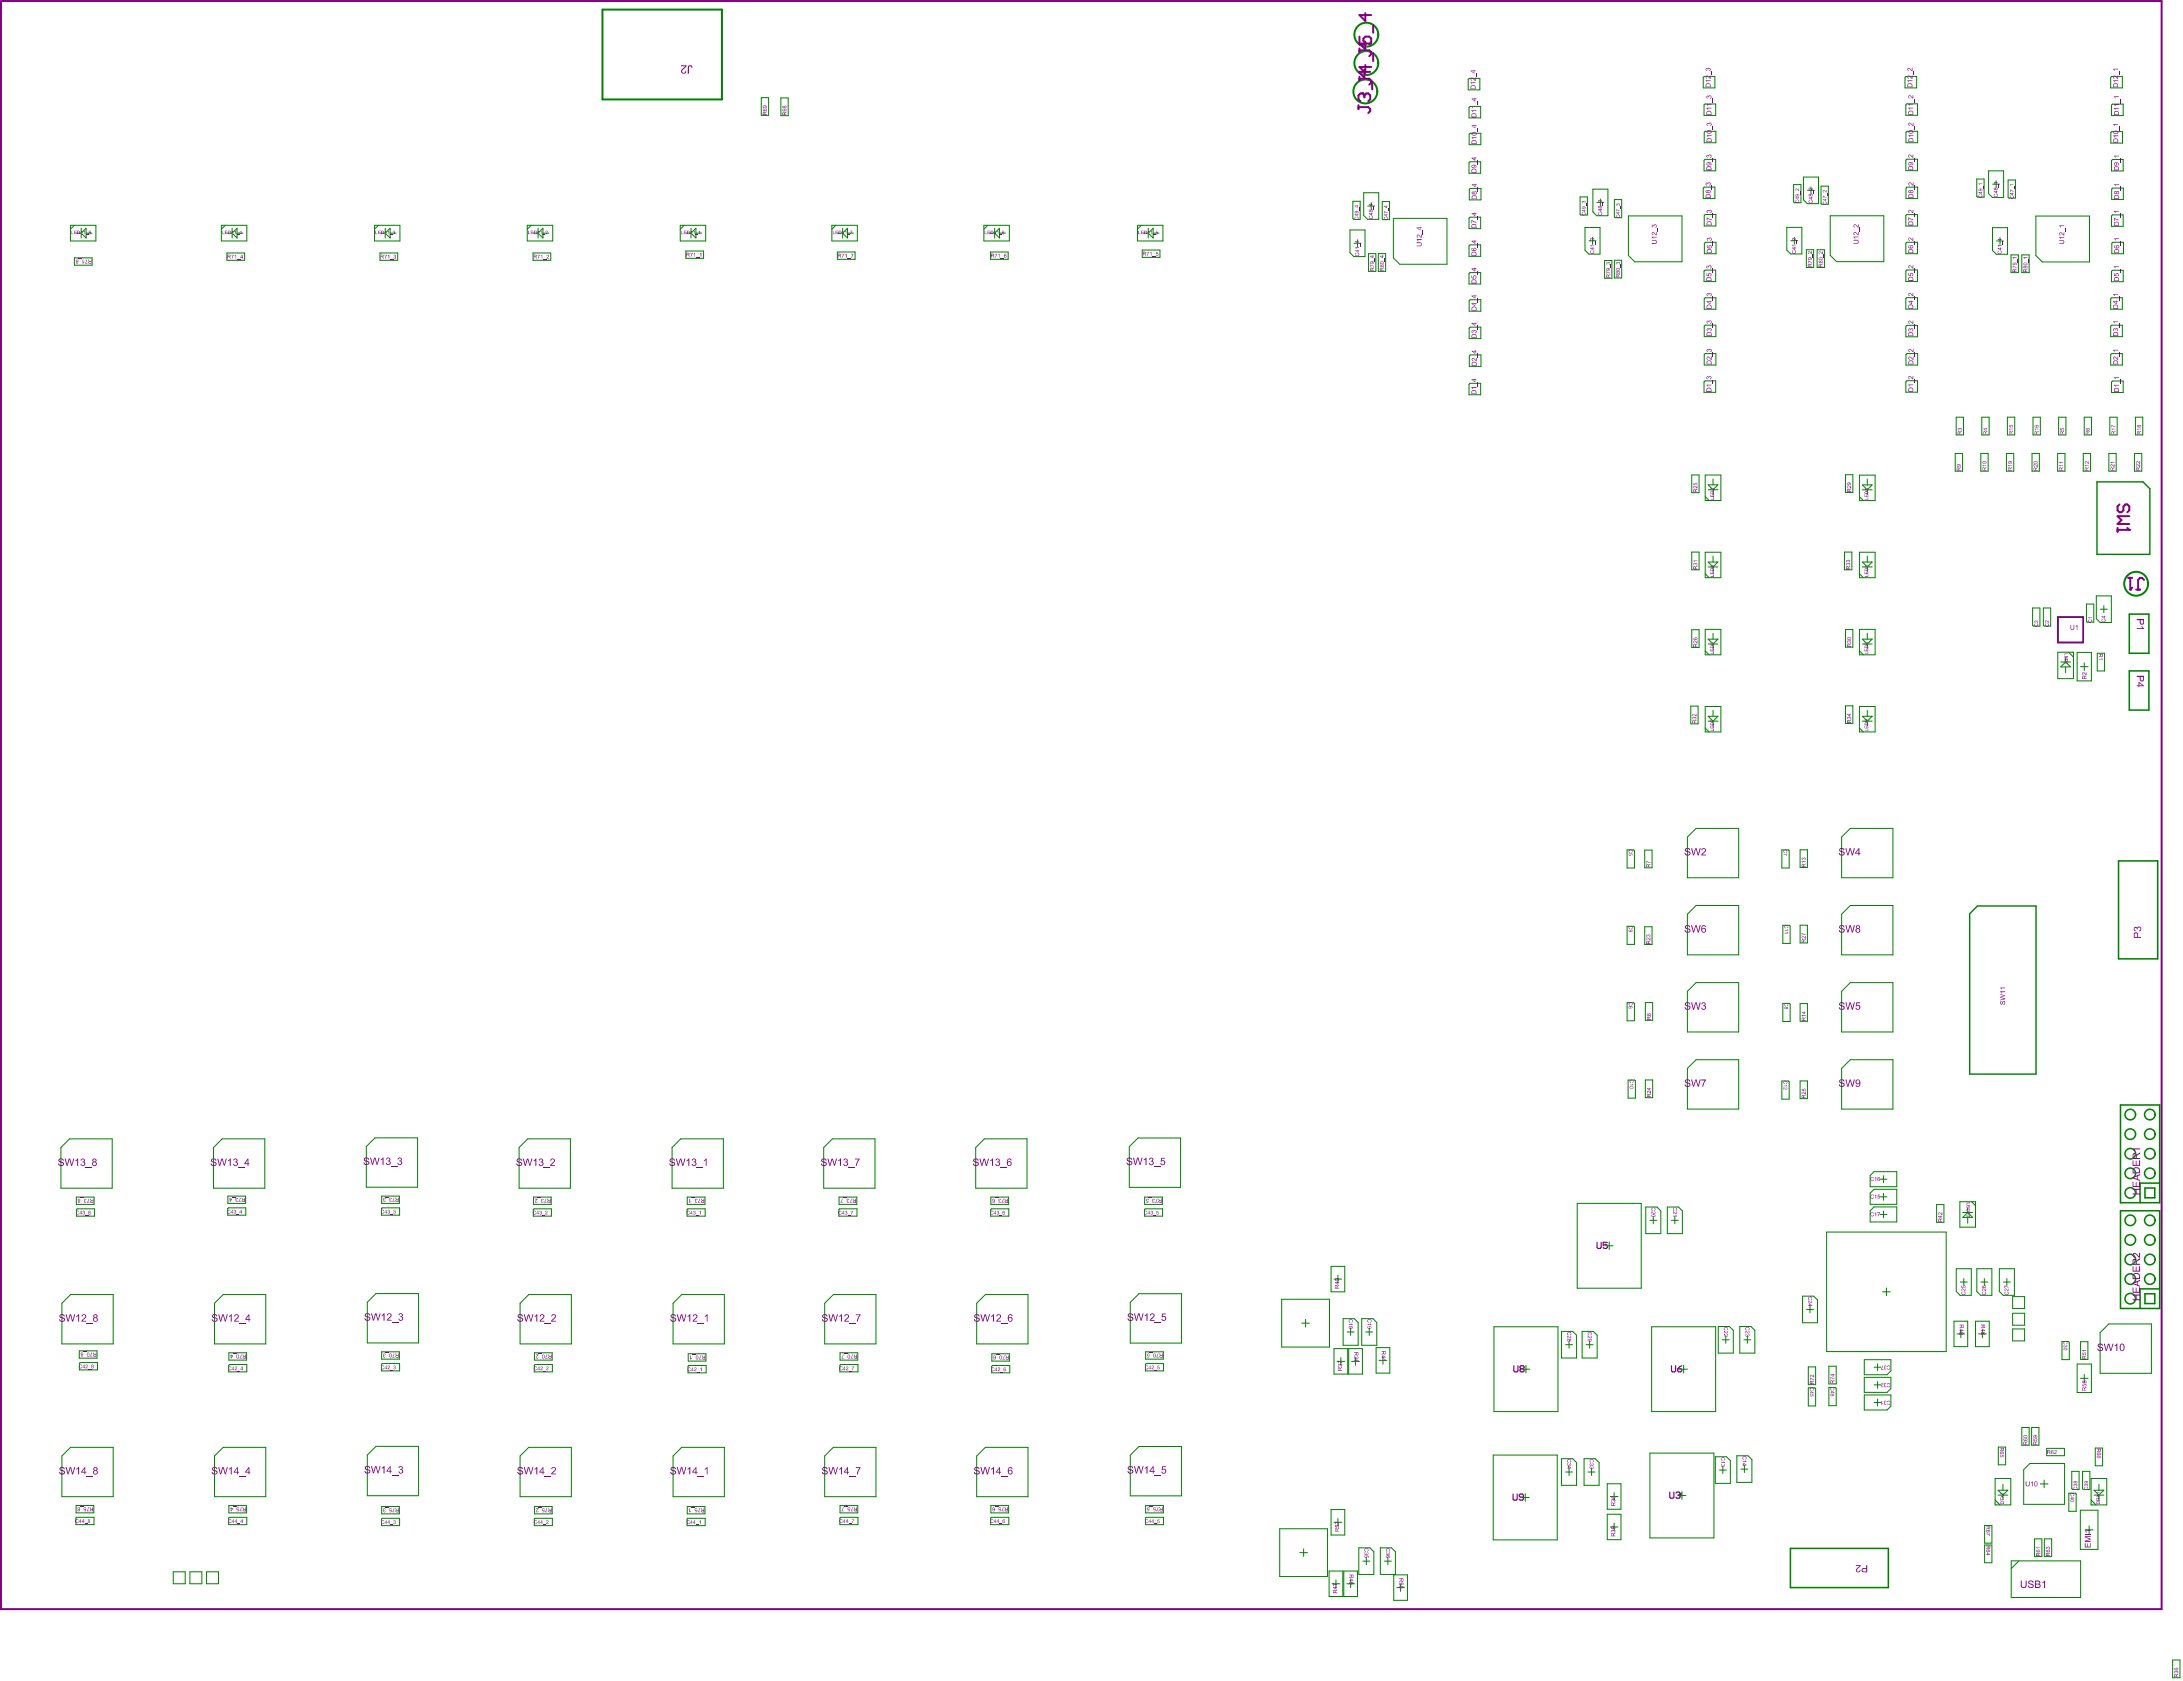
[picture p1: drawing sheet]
<svg xmlns="http://www.w3.org/2000/svg" width="471mm" height="363mm" viewBox="0 0 471 363" stroke-linecap="round" stroke-linejoin="round" font-family="sans-serif">
<path d="M.2 .2h466.1v347h-466.1z" fill="none" stroke="#800080" stroke-width=".42"/>
<g fill="none" stroke="#800080" stroke-width=".25">
<path d="M344.6 268v1.1l.2 .2h.4l.2-.2v-1.1M346.8 268h-.9v.7l.4-.2 .5 .2v.4l-.3 .2h-.4l-.2-.2M326.6 294.6v1.1l.2 .3h.5l.2-.3v-1.1M328.1 295.3l-.2 .2 .2 .5h.5l.2-.3-.2-.4M328.1 295.3h.5M328.1 295.3l-.2-.2 .2-.5h.5l.2 .3-.2 .4M360.6 294.6v1.1l.2 .3h.5l.2-.3v-1.1M361.9 295.3h.7l.2 .4-.2 .3h-.4l-.3-.3zM362.8 294.6l-.9 .7M326.4 322.3v1.1l.3 .2h.4l.2-.2v-1.1M328.6 323h-.6l-.2-.2 .2-.5h.4l.2 .2v.9l-.2 .2h-.4l-.2-.2M360.2 321.9v1.1l.3 .2h.4l.2-.2v-1.1"/>
<path d="M361.6 322.1l.2-.2h.4l.3 .4M362 322.6h.2M362.2 322.6l.3 .2-.3 .4h-.4l-.2-.2M362.5 322.3h.1M362.5 322.3l-.3 .3"/>
</g>
<g fill="none" stroke="#008000" stroke-width=".22">
<path d="M317 16.9h2.3v2.5h-2.6v-2.3zM367.5 16.7l.2-.2h2.3v2.5h-2.5zM411 16.7l.2-.2h2.3v2.5h-2.5zM455.6 16.5h2.3v2.5h-2.5v-2.3zM164.2 21.1h1.6v3.8h-1.6zM168.5 21.1h1.5v3.9h-1.5zM316.9 35.1l.2-.2h2.3v2.5h-2.5zM317 29l.2-.3h2.3v2.5h-2.5zM317.1 23h2.3v2.4h-2.5v-2.2zM367.7 28.5l.2-.2h2.3v2.5h-2.5zM367.8 34.4h2.3v2.5h-2.5v-2.3zM367.8 22.4h2.3v2.5h-2.5v-2.3z"/>
<path d="M387 39.8h1.5v3.9h-1.4l-.1-.1zM389.1 38.2h3.2v5.7h-2.4l-.8-.8zM411.2 34.6l.2-.3h2.3v2.5h-2.5zM411.2 28.5l.2-.2h2.3v2.5h-2.5zM411.4 22.4h2.3v2.5h-2.5v-2.3zM426.5 38.6h1.5v3.9h-1.4l-.1-.1zM429 36.9h3.3v5.7h-2.5l-.8-.8zM429.9 39.7h1.5M430.6 39v1.5M433.2 38.8h1.6v3.9h-1.4l-.2-.1zM455.5 22.7l.2-.2h2.4v2.4h-2.6zM455.6 28.4h2.3v2.5h-2.5v-2.3z"/>
<path d="M455.7 34.4h2.4v2.5h-2.6v-2.3zM15.2 48.6h5.5v3.4h-5.5zM16 48.6l-.8 .9M16 55.6h3.9v1.6h-3.9zM16.5 50.3h1M17.5 50.3l1.1-1.1v2.2zM17.5 49.2v2.2M18.6 50.3h1.2M47.8 48.6h5.4v3.4h-5.4zM48.6 48.6l-.8 .9M49 54.6h3.8v1.6h-3.8zM49 50.3h1.1"/>
<path d="M50.1 50.3l1-1.1v2.2zM50.1 49.2v2.2M51.1 50.3h1.3M80.8 48.6h5.5v3.4h-5.5zM81.6 48.6l-.8 .9M82 54.6h3.8v1.6h-3.8zM82.1 50.3h1M83.1 49.2v2.2M83.1 50.3l1.1-1.1v2.2zM84.2 50.3h1.2M113.8 48.6h5.4v3.4h-5.4zM114.6 48.6l-.8 .9"/>
<path d="M115 54.6h3.8v1.6h-3.8zM115 50.3h1.1M116.1 49.2v2.2M116.1 50.3l1-1.1v2.2zM117.1 50.3h1.3M146.8 48.6h5.4v3.4h-5.4zM147.6 48.6l-.8 .9M148 54.2h3.8v1.5h-3.8zM148 50.3h1.1M149.1 50.3l1-1.1v2.2zM149.1 49.2v2.2M150.1 50.3h1.3"/>
<path d="M179.5 48.6h5.5v3.4h-5.5zM180.3 48.6l-.8 .9M180.7 54.4h3.8v1.5h-3.8zM180.7 50.3h1.1M181.8 50.3l1-1.1v2.2zM181.8 49.2v2.2M182.8 50.3h1.3M212.3 48.6h5.5v3.4h-5.5zM213.1 48.6l-.8 .9M213.5 50.3h1.1M213.7 54.4h3.8v1.5h-3.8zM214.6 49.2v2.2"/>
<path d="M214.6 50.3l1-1.1v2.2zM215.6 50.3h1.3M245.4 48.6h5.5v3.4h-5.5zM246.2 48.6l-.8 .9M246.4 53.9h3.9v1.6h-3.9zM246.7 50.3h1M247.7 50.3l1.1-1.1v2.2zM247.7 49.2v2.2M248.8 50.3h1.2M291.2 49.6h3.3v5.8h-2.4l-.9-.9zM291.9 43.4h1.5v3.9h-1.4l-.1-.1zM292.1 52.5h1.5"/>
<path d="M292.9 51.7v1.5M294.2 41.6h3.2v5.7h-2.4l-.8-.8zM295.1 44.5h1.5M295.2 54.7h1.6v3.8h-1.6zM295.8 43.7v1.5M297.4 54.7h1.5v3.8h-1.5zM298.2 43.5h1.6v3.9h-1.4l-.2-.2zM300.6 47.1h11.6v9.9h-10.2l-1.4-1.4zM316.9 59l.2-.2h2.3v2.5h-2.5zM317 40.9l.2-.2h2.3v2.4h-2.5zM317.1 46.9h2.3v2.4h-2.5v-2.2zM317.1 52.8h2.3v2.5h-2.5v-2.3z"/>
<path d="M340.9 42.5h1.6v3.9h-1.4l-.2-.2zM341.9 49.1h3.3v5.7h-2.4l-.9-.8zM342.8 52h1.5M343.6 51.2v1.5M343.6 40.8h3.3v5.7h-2.4l-.9-.8zM344.5 43.7h1.5M345.3 42.9v1.5M346.2 56.2h1.6v3.8h-1.6zM348.3 56.1h1.6v3.9h-1.6zM348.3 43.1h1.6v3.9h-1.5l-.1-.2zM351.3 46.6h11.6v9.9h-10.2l-1.4-1.4zM367.5 40.6l.2-.2h2.3v2.4h-2.5z"/>
<path d="M367.6 58.5l.2-.2h2.3v2.4h-2.5zM367.7 46.5l.2-.2h2.3v2.5h-2.5zM367.7 52.5l.2-.2h2.3v2.4h-2.5zM385.5 49.1h3.2v5.7h-2.4l-.8-.8zM386.4 51.9h1.5M387.1 51.2v1.5M389.7 53.9h1.6v3.8h-1.6zM390 41.1h1.4M390.7 40.3v1.5M392 53.9h1.6v3.8h-1.6zM392.9 40.2h1.5v3.9h-1.4l-.1-.2zM394.8 46.6h11.6v9.8h-10.2l-1.4-1.3z"/>
<path d="M411.2 52.5l.2-.2h2.3v2.4h-2.5zM411.2 58.5l.2-.3h2.3v2.5h-2.5zM411.2 46.5l.2-.2h2.3v2.5h-2.5zM411.2 40.6l.2-.2h2.3v2.4h-2.5zM429.9 49.1h3.2v5.8h-2.4l-.8-.9zM430.7 52h1.5M431.5 51.2v1.5M433.9 55h1.5v3.8h-1.5zM436.2 55h1.6v3.8h-1.6zM439.2 46.6h11.6v9.9h-10.2l-1.4-1.4zM455.5 46.6l.2-.2h2.4v2.4h-2.6zM455.5 58.5l.2-.2h2.4v2.5h-2.6z"/>
<path d="M455.6 40.8l.2-.2h2.3v2.5h-2.5zM455.6 52.5l.2-.2h2.3v2.4h-2.5zM317 70.8l.2-.2h2.3v2.5h-2.5zM317 76.8l.2-.2h2.3v2.4h-2.5zM317.2 64.7h2.3v2.4h-2.5v-2.2zM367.7 76.5l.2-.2h2.3v2.5h-2.5zM367.7 64.5l.2-.3h2.3v2.5h-2.5zM367.9 70.2h2.3v2.4h-2.5v-2.2zM411.2 70.4l.2-.2h2.3v2.5h-2.5zM411.2 64.4l.2-.2h2.3v2.5h-2.5zM411.2 76.5l.2-.2h2.3v2.5h-2.5zM455.6 76.3h2.3v2.5h-2.5v-2.3z"/>
<path d="M455.6 70.2h2.3v2.4h-2.5v-2.2zM455.6 64.2h2.3v2.5h-2.5v-2.2zM316.9 82.9l.2-.2h2.3v2.5h-2.5zM367.6 82.4l.2-.2h2.3v2.4h-2.5zM411.2 82.3l.2-.2h2.3v2.5h-2.5zM421.8 97.8h1.6v3.9h-1.6zM422 90h1.6v3.8h-1.6zM427.3 97.8h1.6v3.9h-1.6zM427.6 90h1.5v3.8h-1.5zM432.9 97.8h1.5v3.9h-1.5zM433.1 90h1.6v3.8h-1.6zM438.4 97.8h1.6v3.9h-1.6z"/>
<path d="M438.6 90h1.6v3.8h-1.6zM443.9 97.8h1.6v3.9h-1.6zM444.1 90h1.6v3.8h-1.6zM449.4 97.8h1.6v3.9h-1.6zM449.6 90h1.6v3.8h-1.6zM455 97.8h1.5v3.9h-1.5zM455.2 90h1.6v3.8h-1.6zM455.7 82.2h2.4v2.5h-2.6v-2.3zM460.5 97.8h1.6v3.9h-1.6zM460.7 90h1.6v3.8h-1.6zM365 119.1h1.6v3.8h-1.6zM365 102.5h1.6v3.8h-1.6z"/>
<path d="M367.9 102.5h3.4v5.5h-3.4zM367.9 119.1h3.4v5.5h-3.4zM367.9 107.1l.8 .9M368.5 105.7h2.1M368.5 104.6h2.1l-1 1.1zM369.6 103.3v1.3M369.6 105.7v1M369.6 120v1.3M397.9 119.1h1.6v3.8h-1.6zM398.2 102.4h1.5v3.8h-1.5zM401.2 102.5h3.3v5.5h-3.3zM401.2 119.1h3.3v5.5h-3.3z"/>
<path d="M401.2 107.2l.8 .8M401.8 105.7h2.1M401.8 104.6h2.1l-1.1 1.1zM402.8 103.3v1.3M402.8 105.7v1M402.8 120v1.3M365 135.9h1.6v3.8h-1.6zM367.9 123.8l.8 .8M367.9 135.8h3.4v5.5h-3.4zM368.5 138.9h2.1M368.5 137.9h2.1l-1 1zM368.5 122.3h2.1"/>
<path d="M368.5 121.3h2.1l-1 1zM369.6 122.3v1.1M369.6 136.6v1.3M369.6 138.9v1.1M398.2 135.8h1.5v3.8h-1.5zM401.2 123.8l.8 .8M401.2 135.8h3.3v5.5h-3.3zM401.8 138.9h2.1M401.8 137.9h2.1l-1.1 1zM401.8 122.3h2.1M401.8 121.3h2.1l-1.1 1zM402.8 122.3v1.1"/>
<path d="M402.8 136.6v1.3M402.8 138.9v1.1M438.5 131.2h1.6v3.9h-1.4l-.2-.2zM440.8 131.2h1.6v3.9h-1.4l-.2-.2zM450.1 130.3h1.6v3.9h-1.4l-.2-.1zM452.3 128.6h3.2v5.7h-2.4l-.8-.8zM453.1 131.4h1.5M453.9 130.7v1.5M364.8 152.3h1.5v3.9h-1.5zM367.9 157.1l.8 .8M367.9 140.4l.8 .9M367.9 152.4h3.4v5.5h-3.4z"/>
<path d="M368.5 155.6h2.1M368.5 154.5h2.1l-1 1.1zM369.6 153.3v1.2M369.6 155.6v1M398.2 152.3h1.5v3.8h-1.5zM401.2 157.1l.8 .8M401.2 140.4l.8 .9M401.2 152.4h3.3v5.5h-3.3zM401.8 155.6h2.1M401.8 154.5h2.1l-1.1 1.1zM402.8 153.3v1.2M402.8 155.6v1"/>
<path d="M443.9 140.7h3.4v5.7h-3.4zM444.6 143.9l1-1.1 1.1 1.1zM444.6 142.8h2.1M445.6 141.8v1M445.6 143.9v1.2M446.3 140.7l1 1.1M448.1 140.7h3.1v6.2h-3.1zM448.8 143.8h1.7M449.7 143v1.7M452.5 140.9h1.5v3.9h-1.5zM351 199.8h1.4l.2 .2v3.7h-1.6zM351 183.4h1.4l.2 .1v3.8h-1.6z"/>
<path d="M354.8 199.9h1.6v3.9h-1.6zM354.8 183.4h1.6v3.8h-1.6zM364 180.6l1.9-1.9h9.2v10.7h-11.1zM364 197.2l1.9-1.8h9.2v10.6h-11.1zM384.4 183.4h1.4l.2 .1v3.8h-1.6zM384.6 199.6h1.4l.2 .2v3.7h-1.6zM388.4 199.6h1.5v3.8h-1.5zM388.4 183.3h1.5v3.9h-1.5zM397.3 197.2l1.9-1.8h9.2v10.6h-11.1zM397.3 180.6l1.9-1.9h9.2v10.7h-11.1zM351 216.3h1.4l.2 .2v3.7h-1.6zM355 216.3h1.5v3.8h-1.5z"/>
<path d="M364 213.9l1.9-1.9h9.2v10.6h-11.1zM384.6 216.5h1.4l.2 .1v3.8h-1.6zM388.4 216.5h1.5v3.8h-1.5zM397.3 213.9l1.9-1.9h9.2v10.6h-11.1zM351.2 233h1.5l.1 .2v3.7h-1.6zM355 233h1.5v3.8h-1.5zM364 230.5l1.9-1.9h9.2v10.7h-11.1zM384.4 233.2h1.4l.2 .2v3.7h-1.6zM388.4 233.2h1.5v3.8h-1.5zM397.3 230.5l1.9-1.9h9.2v10.7h-11.1zM13.1 247.6l1.9-1.9h9.2v10.6h-11.1zM16.5 258.3h3.8v1.5h-3.8z"/>
<path d="M46.1 247.6l1.8-1.9h9.2v10.6h-11zM49.2 258h3.8v1.6h-3.8zM79 247.4l1.9-1.9h9.2v10.6h-11.1zM82.3 258h3.9v1.6h-3.9zM112 247.6l1.9-1.9h9.2v10.6h-11.1zM115.1 258.3h3.8v1.5h-3.8zM145 247.6l1.9-1.9h9.2v10.6h-11.1zM148.3 258.3h3.8v1.5h-3.8zM177.7 247.6l1.9-1.9h9.2v10.6h-11.1zM181 258.3h3.8v1.5h-3.8zM210.5 247.6l1.9-1.9h9.2v10.6h-11.1zM213.8 258.3h3.8v1.5h-3.8z"/>
<path d="M245.5 245.5h9.2v10.7h-11.1v-8.8zM246.9 258.3h3.9v1.5h-3.9zM340.3 259.6h13.8v18.3h-13.8zM404.3 252.8h4.9v3.2h-5.7v-2.4zM404.3 256.6h4.9v3.2h-5.7v-2.4zM405.6 258.2h1.5M405.6 254.4h1.5M406.3 253.6v1.5M406.3 257.5v1.4M417.8 259.9h1.6v3.8h-1.6zM422.8 259.3h3.4v5.5h-3.4zM425.4 259.3l.8 .8"/>
<path d="M16.5 261l.2-.2h3.7v1.6h-3.9zM49.1 260.7l.2-.1h3.7v1.6h-3.9zM82.3 260.7l.2-.1h3.7v1.6h-3.9zM115 261l.2-.2h3.8v1.6h-4zM148.2 261l.2-.2h3.7v1.6h-3.9zM181 261l.1-.2h3.8v1.6h-3.9zM213.7 261l.2-.2h3.7v1.6h-3.9zM245.7 279.1h9.2v10.7h-11.1v-8.8zM246.9 261l.2-.2h3.7v1.6h-3.9zM287.2 273.2h2.9v5.5h-2.9zM287.8 275.9h1.7M288.6 275.1v1.7"/>
<path d="M346.3 268.8h1.7M347.2 267.9v1.7M355.1 260.4h2.4l.8 .8v4.9h-3.2zM355.9 263.3h1.5M356.7 262.5v1.5M359.7 260.4h2.4l.9 .8v4.9h-3.3zM360.6 263.3h1.5M361.3 262.5v1.5M388.9 279.6h2.4l.8 .9v4.9h-3.2zM394.1 265.8h25.8v25.8h-25.8zM404.3 260.4h4.9v3.2h-5.7v-2.4zM405.6 262h1.5"/>
<path d="M406.1 278.7h1.7M406.3 261.3v1.5M407 277.9v1.6M422 273.7h3.3v5.8h-2.4l-.9-.9zM422.9 276.6h1.5M423.5 262.6l1-1 1.1 1zM423.5 261.6h2.1M423.7 275.8v1.5M424.5 260.5v1.1M424.5 262.6v1.3M426.5 273.7h3.2v5.8h-2.4l-.8-.9zM427.4 276.6h1.4"/>
<path d="M428.1 275.8v1.5M431.3 273.7h3.3v5.8h-2.4l-.9-.9zM432.2 276.6h1.5M433 275.8v1.5M434.2 279.7h2.6v2.6h-2.6zM13.4 281.2l1.8-1.9h9.2v10.6h-11zM17.1 291.4h3.8v1.6h-3.8zM17.3 294h3.7v1.5h-3.9v-1.4zM46.3 281.2l1.8-1.9h9.2v10.6h-11zM49.3 294.6l.2-.2h3.7v1.6h-3.9zM49.4 291.8h3.8v1.6h-3.8zM79.2 280.9l1.9-1.8h9.2v10.6h-11.1z"/>
<path d="M82.3 291.6h3.9v1.6h-3.9zM82.5 294.2h3.7v1.6h-3.9v-1.5zM112.2 281.2l1.9-1.9h9.2v10.6h-11.1zM115.3 291.8h3.8v1.6h-3.8zM115.4 294.4h3.8v1.6h-3.9v-1.4zM145.2 281.2l1.9-1.9h9.2v10.6h-11.1zM148.4 294.8l.2-.2h3.7v1.6h-3.9zM148.5 292.1h3.8v1.5h-3.8zM177.9 281.2l1.9-1.9h9.2v10.6h-11.1zM181.2 294.6l.2-.2h3.7v1.6h-3.9zM181.2 291.8h3.9v1.6h-3.9zM210.7 281.2l1.9-1.9h9.2v10.6h-11.1z"/>
<path d="M213.9 294.8l.2-.2h3.7v1.6h-3.9zM214 292.1h3.8v1.5h-3.8zM247.2 291.6h3.8v1.6h-3.8zM247.3 294.2h3.7v1.6h-3.9v-1.5zM276.5 280.3h10.3v10.3h-10.3zM280.8 285.5h1.7M281.7 284.6v1.7M287.8 290.9h3v5.5h-3zM288.4 293.7h1.7M289.3 292.9v1.6M289.8 284.5h2.4l.8 .8v4.9h-3.2zM290.6 287.4h1.5"/>
<path d="M291 290.9h2.9v5.5h-2.9zM291.4 286.6v1.5M291.6 293.7h1.7M292.4 292.9v1.6M293.8 284.5h2.4l.8 .8v4.9h-3.2zM294.7 287.4h1.5M295.4 286.6v1.5M296.9 290.7h2.9v5.5h-2.9zM297.5 293.5h1.7M298.4 292.7v1.6M322.3 286.2h13.8v18.3h-13.8zM328.4 295.4h1.6"/>
<path d="M329.2 294.6v1.6M336.9 287.2h2.4l.8 .9v4.9h-3.2zM337.8 290.1h1.5M338.5 289.4v1.5M341.3 287.2h2.4l.9 .9v4.9h-3.3zM342.2 290.1h1.5M342.9 289.4v1.5M356.3 286.2h13.8v18.3h-13.8zM362.4 295.4h1.7M363.2 294.6v1.6M370.7 286.2h2.4l.8 .8v4.9h-3.2zM371.6 289h1.5"/>
<path d="M372.3 288.3v1.5M375.3 286.2h2.5l.8 .8v4.9h-3.3zM376.2 289h1.5M377 288.3v1.5M389.7 282.5h1.5M390.1 299.4h1.4l.2 .2v3.7h-1.6zM390.1 294.9h1.6v3.8h-1.6zM390.5 281.7v1.5M394.6 299.3h1.4l.1 .2v3.8h-1.5zM394.6 294.7h1.5v3.9h-1.5zM402.2 293.3h5.7v2.5l-.8 .8h-4.9zM402.2 297.1h5.7v2.5l-.8 .8h-4.9z"/>
<path d="M404.3 298.8h1.5M404.3 295h1.5M405.1 294.2v1.5M405.1 298v1.5M421.5 285h3v5.5h-3zM422.2 287.8h1.7M423 286.9v1.7M426.2 285h3v5.5h-3zM426.8 287.8h1.7M427.7 286.9v1.7M434.2 283.3h2.6v2.6h-2.6zM434.2 286.7h2.6v2.6h-2.6z"/>
<path d="M444.8 289.4h1.5l.1 .2v3.7h-1.6zM448.1 294.3h3.1v6.1h-3.1zM448.8 297.4h1.7M448.9 289.5h1.5v3.8h-1.5zM449.7 296.5v1.7M453.1 287.5l1.8-1.9h9.2v10.7h-11zM13.4 314.1l1.8-1.9h9.2v10.7h-11zM46.3 314.1l1.8-1.9h9.2v10.7h-11zM79.2 313.9l1.9-1.9h9.2v10.7h-11.1zM112.2 314.1l1.9-1.9h9.2v10.7h-11.1zM145.2 314.1l1.9-1.9h9.2v10.7h-11.1zM177.9 314.1l1.9-1.9h9.2v10.7h-11.1z"/>
<path d="M210.7 314.1l1.9-1.9h9.2v10.7h-11.1zM245.7 312.1h9.2v10.6h-11.1v-8.8zM322.1 313.9h13.9v18.3h-13.9zM336.9 314.7h2.4l.8 .8v4.9h-3.2zM337.8 317.6h1.5M338.5 316.8v1.5M341.7 314.7h2.5l.8 .8v4.9h-3.3zM342.6 317.6h1.5M343.4 316.8v1.5M356 313.5h13.8v18.3h-13.8zM370.1 314.3h2.4l.8 .8v4.9h-3.2zM370.9 317.1h1.5"/>
<path d="M371.7 316.4v1.5M374.7 314.1h2.4l.9 .8v4.9h-3.3zM375.6 316.9h1.5M376.3 316.2v1.5M402.2 300.9h5.7v2.5l-.8 .8h-4.9zM404.3 302.6h1.5M405.1 301.8v1.5M430.4 319h3.4v5.7h-3.4zM431.1 312.2h1.6v3.8h-1.6zM436.2 308h1.6v3.8h-1.6zM437.9 315.7h7.5v8.8h-8.8v-7.4zM438.3 308h1.6v3.8h-1.6z"/>
<path d="M441 319.3v1.7M441.6 312.5h3.8v1.5h-3.8zM447 317.4h1.5v3.9h-1.4l-.1-.1zM449.3 317.4h1.6v3.9h-1.4l-.2-.1zM451.1 319h3.4v5.7h-3.4zM452 312.4h1.6v3.8h-1.6zM16.4 324.8h3.8v1.6h-3.8zM16.5 327.3h3.8v1.6h-3.9v-1.4zM37.4 339.1h2.6v2.6h-2.6zM41 339.1h2.6v2.6h-2.6zM44.6 339.1h2.5v2.6h-2.5zM49.3 327.5l.2-.2h3.7v1.6h-3.9z"/>
<path d="M49.4 324.8h3.8v1.6h-3.8zM82.3 325h3.9v1.6h-3.9zM82.5 327.6h3.7v1.5h-3.9v-1.4zM115.3 325h3.8v1.6h-3.8zM115.4 327.6h3.8v1.5h-3.9v-1.4zM148.3 325h3.8v1.6h-3.8zM148.4 327.6h3.7v1.5h-3.9v-1.4zM181.2 327.5l.2-.2h3.7v1.6h-3.9zM181.2 324.8h3.9v1.6h-3.9zM213.7 327.5l.2-.2h3.7v1.6h-3.9zM213.8 324.8h3.8v1.6h-3.8zM247.1 327.5l.2-.2h3.7v1.6h-3.9z"/>
<path d="M247.2 324.8h3.8v1.6h-3.8zM276.1 329.8h10.3v10.3h-10.3zM280.4 335h1.7M281.2 334.1v1.7M286.7 338.9h3v5.5h-3zM287.2 325.7h2.9v5.5h-2.9zM287.8 328.4h1.7M288.6 327.6v1.7M289.9 338.9h3v5.5h-3zM293.1 333.9h2.5l.8 .9v4.9h-3.3zM294 336.8h1.5M294.8 336v1.5"/>
<path d="M297.8 333.9h2.4l.8 .9v4.9h-3.2zM298.7 336.8h1.5M299.4 336v1.5M300.7 339.8h2.9v5.4h-2.9zM328.2 323.1h1.7M329.1 322.2v1.7M346.7 320.1h3v5.5h-3zM346.7 326.7h3v5.5h-3zM347.4 329.4h1.7M347.4 322.9h1.7M348.2 322v1.7M348.2 328.6v1.7"/>
<path d="M362 322.6h1.7M362.9 321.8v1.7M428.2 333.3h1.5v3.8h-1.5zM428.2 329.1h1.5v3.8h-1.5zM430.4 323.6l1.1 1.1M431.1 321.5h2.1l-1.1 1.1zM431.1 322.6h2.1M432.1 320.2v1.3M432.1 322.6v1M433.9 336.7h15v7.9h-15zM435.6 336.7l-1.7 1.7M438.9 332h1.6v3.8h-1.6z"/>
<path d="M440.2 320.1h1.6M441 332h1.6v3.8h-1.6zM446.3 322.1h1.4l.2 .2v3.7h-1.6zM448.8 325.8h3.8v8.5h-3.8zM449.9 330h1.6M450.7 329.2v1.7M451.1 323.6l1.1 1.1M451.8 321.5h2.1l-1.1 1.1zM451.8 322.6h2.1M452.8 320.2v1.3M452.8 322.6v1M287.4 341.7h1.6"/>
<path d="M288.2 340.8v1.7M290.6 341.7h1.6M291.4 340.8v1.7M301.3 342.5h1.7M302.2 341.7v1.6M468.7 358.1h1.6v3.9h-1.6z"/>
</g>
<g fill="none" stroke="#008000" stroke-width=".33">
<path d="M443.9 133.1h5.5v5.5h-5.5zM459.4 132.5h4.2v8.4h-4.2zM459.4 144.7h4.2v8.5h-4.2zM457 185.7h8.5v21.2h-8.5zM457.5 238.4h8.4v21.1h-8.4zM462.8 256.3h2.1v2.1h-2.1zM465.9 255.2h-4.2v4.3M457.5 261.2h8.4v21.1h-8.4zM462.8 279.1h2.1v2.1h-2.1zM465.9 278.1h-4.2v4.2M386.3 334.1h21.1v8.4h-21.1z"/>
<circle cx="459.6" cy="257.4" r="1.14"/>
<circle cx="459.6" cy="244.7" r="1.14"/>
<circle cx="459.6" cy="248.9" r="1.14"/>
<circle cx="459.6" cy="240.5" r="1.14"/>
<circle cx="459.6" cy="253.1" r="1.14"/>
<circle cx="463.8" cy="244.7" r="1.14"/>
<circle cx="463.8" cy="248.9" r="1.14"/>
<circle cx="463.8" cy="240.5" r="1.14"/>
<circle cx="463.8" cy="253.1" r="1.14"/>
<circle cx="459.6" cy="267.5" r="1.14"/>
<circle cx="459.6" cy="271.7" r="1.14"/>
<circle cx="459.6" cy="263.3" r="1.14"/>
<circle cx="459.6" cy="275.9" r="1.14"/>
<circle cx="463.8" cy="267.5" r="1.14"/>
<circle cx="463.8" cy="271.7" r="1.14"/>
<circle cx="463.8" cy="263.3" r="1.14"/>
<circle cx="463.8" cy="275.9" r="1.14"/>
<circle cx="459.6" cy="280.2" r="1.14"/>
</g>
<path d="M452.4 104h9.9l1.5 1.4v14.2h-11.4zM426.6 195.5h12.7v36.2h-14.4v-34.6z" fill="none" stroke="#008000" stroke-width=".3"/>
<g fill="none" stroke="#008000" stroke-width=".42">
<path d="M130 2.1h25.8v19.4h-25.8z"/>
<circle cx="294.6" cy="19.7" r="2.58"/>
<circle cx="294.8" cy="13.6" r="2.58"/>
<circle cx="294.8" cy="7.5" r="2.58"/>
<circle cx="460.9" cy="125.9" r="2.58"/>
</g>
<path d="M443.9 133.1h5.5v5.5h-5.5z" fill="none" stroke="#800080" stroke-width=".33"/>
<g fill="#800080">
<path d="M287.6 341.5l.9 .4v.1l-.8-.3v.4h-.1z"/>
<path d="M288 329h.1v.4h.2v-.3l.2-.1a.31 .31 0 0 1 .4 .2 .31 .31 0 0 1-.2 .4l-.1-.2a.19 .19 0 0 0 .1-.2 .19 .19 0 0 0-.3 0 .19 .19 0 0 0 .1 .2v.2l-.5-.2z"/>
<path d="M288 328.3a.56 .56 0 0 1 .8 .4l.1-.4v.6l-.4-.3a.2 .2 0 0 0-.2-.2 .2 .2 0 0 0-.2 .2 .2 .2 0 0 0 .2 .2 .24 .24 0 0 1-.3-.1 .24 .24 0 0 1 0-.4z"/>
<path d="M291.1 284.7l.2-.1a.38 .38 0 0 1 .5 .2 .38 .38 0 0 1-.2 .5 .34 .34 0 0 0 .1-.4 .34 .34 0 0 0-.4-.2 .34 .34 0 0 0-.2 .5h.2a.3 .3 0 0 1-.3-.1 .3 .3 0 0 1 .1-.4z"/>
<path d="M291 285.7h.6l-.1-.2h.1l.3 .3h-.9z"/>
<path d="M295 284.8l.4-.2a.38 .38 0 0 1 .5 .2 .38 .38 0 0 1-.3 .5 .35 .35 0 0 0 .2-.4 .35 .35 0 0 0-.5-.2 .35 .35 0 0 0-.2 .4l.2 .1a.3 .3 0 0 1-.3-.1 .3 .3 0 0 1 0-.3z"/>
<path d="M295 285.7h.7l-.2-.2h.2l.2 .3h-.9z"/>
<path d="M298.1 293.4h.7l-.2-.3h.1l.3 .4z"/>
<path d="M338.2 315l.3-.2a.38 .38 0 0 1 .5 .3 .38 .38 0 0 1-.3 .4 .34 .34 0 0 0 .2-.4 .34 .34 0 0 0-.5-.2 .34 .34 0 0 0-.1 .5l.1 .1a.31 .31 0 0 1-.3-.2 .31 .31 0 0 1 .1-.3z"/>
<path d="M338.2 315.7l.1 .1a.16 .16 0 0 0-.1 .1 .16 .16 0 0 0 .2 .2 .16 .16 0 0 0 .1-.2l.3 .2-.1-.3a.21 .21 0 0 1 .2 .3 .21 .21 0 0 1-.4 0 .26 .26 0 0 1-.4 0 .26 .26 0 0 1 .1-.4z"/>
<path d="M338.2 287.5l.3-.1a.38 .38 0 0 1 .5 .2 .38 .38 0 0 1-.3 .5 .34 .34 0 0 0 .2-.5 .34 .34 0 0 0-.5-.1 .34 .34 0 0 0-.1 .4l.1 .1a.31 .31 0 0 1-.3-.2 .31 .31 0 0 1 .1-.3z"/>
<path d="M338.1 288.2l.4 .2a.21 .21 0 0 0 .2 .2 .21 .21 0 0 0 .2-.2 .21 .21 0 0 0-.2-.2l.2 .1a.29 .29 0 0 1-.1 .5 .29 .29 0 0 1-.4-.3l-.2-.2-.1 .5z"/>
<path d="M342.6 287.5l.3-.1a.38 .38 0 0 1 .5 .2 .38 .38 0 0 1-.2 .5 .34 .34 0 0 0 .1-.5 .34 .34 0 0 0-.4-.1 .34 .34 0 0 0-.2 .4l.2 .1a.31 .31 0 0 1-.3-.2 .31 .31 0 0 1 0-.3z"/>
<path d="M342.6 288.2l.3 .2a.21 .21 0 0 0 .2 .2 .21 .21 0 0 0 .2-.2 .21 .21 0 0 0-.1-.2l.1 .1a.29 .29 0 0 1-.1 .5 .29 .29 0 0 1-.4-.3l-.2-.2v.5z"/>
<path d="M348.7 46.5l.2-.1a.33 .33 0 0 0-.2 .4 .33 .33 0 0 0 .5 .2 .33 .33 0 0 0 .2-.4l-.2-.2 .2 .1 .1 .3-.2 .2-.3 .1-.3-.2z"/>
<path d="M348.7 45.1l.8 .4-.7-.2-.1 .3z"/>
<path d="M349.6 44.5l.1 .6z"/>
<path d="M348.7 44h.3a.25 .25 0 0 1 .5 .1 .25 .25 0 0 1-.3 .3l.2-.1a.17 .17 0 0 0-.1-.3 .17 .17 0 0 0-.2 .2l-.3-.2-.1 .2 .2 .1-.1 .1-.1-.2z"/>
<path d="M351.4 216.4l.5-.2 .2 .2a.32 .32 0 0 1 .1 .3 .32 .32 0 0 1-.3 .3v-.2a.26 .26 0 0 0 .1-.3 .26 .26 0 0 0-.4 0 .26 .26 0 0 0 .1 .3l-.1 .2-.2-.3z"/>
<path d="M351.4 199.9l.5-.1 .2 .1a.32 .32 0 0 1 .1 .4 .32 .32 0 0 1-.3 .2v-.1a.26 .26 0 0 0 .1-.4 .26 .26 0 0 0-.4 0 .26 .26 0 0 0 .1 .4l-.1 .1-.2-.3z"/>
<path d="M351.4 183.4l.5-.1 .2 .1a.32 .32 0 0 1 .1 .4 .32 .32 0 0 1-.3 .2v-.1a.26 .26 0 0 0 .1-.4 .26 .26 0 0 0-.4 0 .26 .26 0 0 0 .1 .4l-.1 .1-.2-.3z"/>
<path d="M351.4 184.1h.2v.1a.17 .17 0 0 0-.1 .3 .17 .17 0 0 0 .3 0 .17 .17 0 0 0-.1-.3h.5v.4l-.1-.3h-.2a.26 .26 0 0 1-.4 .3 .26 .26 0 0 1-.1-.5z"/>
<path d="M361 260.6l.3-.1a.38 .38 0 0 1 .5 .3 .38 .38 0 0 1-.3 .4 .34 .34 0 0 0 .2-.4 .34 .34 0 0 0-.5-.2 .34 .34 0 0 0-.1 .5l.1 .1a.3 .3 0 0 1-.3-.2 .3 .3 0 0 1 .1-.4z"/>
<path d="M360.9 261.3l.4 .3a.21 .21 0 0 0 .2 .2 .21 .21 0 0 0 .2-.2 .21 .21 0 0 0-.2-.2l.2 .1a.29 .29 0 0 1-.1 .4 .29 .29 0 0 1-.4-.3l-.2-.1-.1 .4z"/>
<path d="M360.9 262.3h.7l-.1-.2h.1l.2 .3h-.9z"/>
<path d="M369 141h.7v-.4h.1v.5z"/>
<path d="M369 140l.1 .4h.2v-.4l.1 .4h.3v-.5h.1v.6h-.8z"/>
<path d="M369.1 138.7h.3a.23 .23 0 0 1 .4 0 .23 .23 0 0 1-.2 .4 .17 .17 0 0 0 .1-.3 .17 .17 0 0 0-.3 0l-.3-.1 .1 .3h-.1z"/>
<path d="M369 124.3h.7v-.3h.1v.5h-.8z"/>
<path d="M369 123.3l.1 .4h.2v-.3l.1 .3h.3v-.4h.1v.6h-.8z"/>
<path d="M369 107.7h.7v-.4h.1v.5z"/>
<path d="M369 106.7l.1 .4h.2v-.4l.1 .4h.3v-.5h.1v.6h-.8z"/>
<path d="M369.1 105.4l.2-.1 .4 .4v-.4h.1v.5l-.5-.4a.17 .17 0 0 0-.2 .2 .17 .17 0 0 0 .1 .2l-.2-.1z"/>
<path d="M371.4 314.5l.2-.1a.38 .38 0 0 1 .5 .2 .38 .38 0 0 1-.2 .5 .34 .34 0 0 0 .1-.4 .34 .34 0 0 0-.4-.2 .34 .34 0 0 0-.2 .5h.2a.3 .3 0 0 1-.3-.1 .3 .3 0 0 1 .1-.4z"/>
<path d="M371.3 315.5h.6l-.1-.2h.1l.2 .3h-.8z"/>
<path d="M371.4 315.9h.1v.1a.17 .17 0 0 0-.1 .3 .17 .17 0 0 0 .3-.1l.1-.1 .1 .2h.1l.1-.2-.2-.1a.2 .2 0 0 1 .3 .2 .2 .2 0 0 1-.3 .2l-.2-.1v.1a.3 .3 0 0 1-.4-.1 .3 .3 0 0 1 .1-.4z"/>
<path d="M384.8 233.3l.4-.2 .3 .2a.32 .32 0 0 1 .1 .3 .32 .32 0 0 1-.3 .3v-.2a.26 .26 0 0 0 .1-.3 .26 .26 0 0 0-.4 0 .26 .26 0 0 0 0 .3v.2l-.3-.3z"/>
<path d="M384.8 234.2h.6v-.2l.2 .3z"/>
<path d="M384.8 234.5l.2 .2a.24 .24 0 0 0 .2 .3 .24 .24 0 0 0 .3-.2l-.2-.1a.23 .23 0 0 1 .3 .3 .23 .23 0 0 1-.4 0l-.3-.3-.1 .4z"/>
<path d="M385 216.6l.5-.2a.35 .35 0 0 1 .3 .3 .35 .35 0 0 1-.3 .4l.1-.1a.26 .26 0 0 0 0-.4 .26 .26 0 0 0-.4 0 .26 .26 0 0 0 0 .4v.1l-.2-.1z"/>
<path d="M385 199.7l.5-.2 .2 .2a.32 .32 0 0 1 .1 .3 .32 .32 0 0 1-.3 .3v-.2a.26 .26 0 0 0 .1-.3 .26 .26 0 0 0-.4 0 .26 .26 0 0 0 0 .3v.2l-.2-.3z"/>
<path d="M385 200.6h.6v-.2l.2 .3z"/>
<path d="M385 201.2h.6v-.1l.2 .3h-.8z"/>
<path d="M384.8 183.4l.4-.1 .3 .1a.32 .32 0 0 1 .1 .4 .32 .32 0 0 1-.3 .2v-.1a.26 .26 0 0 0 .1-.4 .26 .26 0 0 0-.4 0 .26 .26 0 0 0 0 .4v.1l-.3-.3z"/>
<path d="M384.8 184.2l.7 .3v-.4v.5z"/>
<path d="M402.3 141h.7v-.4v.5z"/>
<path d="M402.3 140l.1 .4h.2v-.4l.1 .4h.3v-.5v.6h-.7z"/>
<path d="M402.3 138.6l.3 .4a.24 .24 0 0 1 0-.4 .24 .24 0 0 1 .4 .1v.3l-.2 .1a.19 .19 0 0 0 .2-.2 .19 .19 0 0 0-.2-.2 .19 .19 0 0 0-.2 .2l.1 .2-.4-.1z"/>
<path d="M402.3 124.3h.7v-.3v.5h-.7z"/>
<path d="M402.3 123.3l.1 .4h.2v-.3l.1 .3h.3v-.4v.6h-.7z"/>
<path d="M402.3 107.7h.7v-.4v.5z"/>
<path d="M402.3 106.7l.1 .4h.2v-.4l.1 .4h.3v-.4v.5h-.7z"/>
<path d="M423.3 278.7h.1a.34 .34 0 0 0-.1 .4 .34 .34 0 0 0 .4 .2 .34 .34 0 0 0 .2-.5l-.2-.1a.33 .33 0 0 1 .3 .4 .33 .33 0 0 1-.4 .3 .38 .38 0 0 1-.4-.3 .38 .38 0 0 1 .1-.4z"/>
<path d="M423.2 278.1l.3-.1 .4 .4 .1-.4v.6l-.4-.3a.2 .2 0 0 0-.3-.1 .2 .2 0 0 0 .1 .3l-.2-.1z"/>
<path d="M423.2 277.3h.1v.4h.2v-.3a.28 .28 0 0 1 .5 .1 .28 .28 0 0 1-.2 .4v-.1a.19 .19 0 0 0 .1-.3 .19 .19 0 0 0-.3 0 .19 .19 0 0 0 0 .3h-.4z"/>
<path d="M422.4 92.5l.2-.1 .2 .1a.23 .23 0 0 1 .2-.1 .23 .23 0 0 1 .2 .2 .23 .23 0 0 1-.2 .2 .16 .16 0 0 0 .1-.3 .16 .16 0 0 0-.3 .1l-.3-.1 .1 .4-.2-.2z"/>
<path d="M432.6 278.7h.1a.34 .34 0 0 0-.1 .4 .34 .34 0 0 0 .4 .2 .34 .34 0 0 0 .2-.5l-.2-.1a.33 .33 0 0 1 .3 .4 .33 .33 0 0 1-.4 .3 .38 .38 0 0 1-.4-.3 .38 .38 0 0 1 .1-.4z"/>
<path d="M432.5 278.1l.2-.1 .5 .4 .1-.4v.6l-.4-.3a.2 .2 0 0 0-.3-.1 .2 .2 0 0 0 .1 .3l-.2-.1z"/>
<path d="M432.5 277.3l.8 .3v.2l-.7-.3v.4h-.1z"/>
<path d="M433.4 92.5l.9 .1h-.7v.2z"/>
<path d="M433.4 91.7l.1 .3 .3 .1-.1-.1a.28 .28 0 0 1 .3-.3 .28 .28 0 0 1 .3 .2 .28 .28 0 0 1-.2 .3l-.1-.1a.21 .21 0 0 0 .1-.3 .21 .21 0 0 0-.3 0 .21 .21 0 0 0 .1 .3h-.5z"/>
<path d="M438.9 92.5l.9 .1h-.7l.2 .2h-.2z"/>
<path d="M443.3 312.9l.1-.1a.39 .39 0 0 1 .2 .5 .39 .39 0 0 1-.3 .3l.4 .1h-.6l.3-.4a.19 .19 0 0 0 .2-.2 .19 .19 0 0 0-.1-.2 .19 .19 0 0 0-.2 .2h-.2z"/>
<path d="M446.7 322.2l.7-.1 .1 .5-.3 .2a.31 .31 0 0 0 .2-.4 .31 .31 0 0 0-.3-.2h-.1a.26 .26 0 0 0-.2 .2 .26 .26 0 0 0 .1 .3l-.2-.1z"/>
<path d="M449.2 298.6l.1 .3h.2a.29 .29 0 0 1 .2-.3 .29 .29 0 0 1 .4 .2 .29 .29 0 0 1-.2 .3v-.1a.2 .2 0 0 0 0-.3 .2 .2 0 0 0-.3 0 .2 .2 0 0 0 .1 .3h-.5z"/>
<path d="M449.2 291.8l.1 .4h.2a.29 .29 0 0 1 .2-.4 .29 .29 0 0 1 .4 .2 .29 .29 0 0 1-.3 .3 .19 .19 0 0 0 .2-.3 .19 .19 0 0 0-.3-.1 .19 .19 0 0 0 0 .3v.1h-.5z"/>
<path d="M449.2 291.3h.9v.1h-.7l.1 .2h-.1z"/>
<path d="M450.6 133.7l.2-.1a.33 .33 0 0 0-.2 .4 .33 .33 0 0 0 .4 .2 .33 .33 0 0 0 .2-.4l-.2-.2 .3 .1v.3l-.2 .3h-.3l-.3-.3z"/>
<path d="M450.5 133.2h.8h-.6v.3z"/>
<path d="M453.5 133.6l.1-.1a.34 .34 0 0 0-.1 .4 .34 .34 0 0 0 .4 .2 .34 .34 0 0 0 .2-.4l-.2-.1a.33 .33 0 0 1 .4 .4 .33 .33 0 0 1-.5 .2 .38 .38 0 0 1-.4-.2 .38 .38 0 0 1 .1-.4z"/>
<path d="M455.5 92.5l.9 .1h-.7l.1 .2h-.1z"/>
<path d="M455.5 91.7l.9 .4-.8-.3-.1 .4z"/>
<path d="M456.1 59h.1v.4l.3 .1v-.5h.5l.1 .4-.2 .2-.1-.1a.25 .25 0 0 0 .2-.3 .25 .25 0 0 0-.3-.2 .25 .25 0 0 0-.2 .4l.1 .2-.5-.1z"/>
<path d="M457.3 58l.1 .9z"/>
<path d="M456 57.5h1.1v.1h-.8l.2 .3h-.2z"/>
<path d="M291.1 341.4l.2-.1v.1a.22 .22 0 0 0 0 .3 .22 .22 0 0 0 .3 0 .22 .22 0 0 0-.1-.3v-.1l.5 .1v.4h-.1v-.4h-.3l.1 .1a.32 .32 0 0 1-.4 .4 .32 .32 0 0 1-.2-.5z"/>
<path d="M294.4 334.2l.3-.1a.38 .38 0 0 1 .5 .2 .38 .38 0 0 1-.2 .5 .35 .35 0 0 0 .1-.5 .35 .35 0 0 0-.4-.2 .35 .35 0 0 0-.2 .5l.2 .1a.3 .3 0 0 1-.3-.1 .3 .3 0 0 1 0-.4z"/>
<path d="M294.4 335h.2a.16 .16 0 0 0-.2 .2 .16 .16 0 0 0 .2 .1 .16 .16 0 0 0 .2-.2l.3 .2-.1-.3a.21 .21 0 0 1 .2 .3 .21 .21 0 0 1-.4 0 .26 .26 0 0 1-.4 .1 .26 .26 0 0 1 0-.4z"/>
<path d="M294.5 335.6l.1 .1a.18 .18 0 0 0-.1 .2 .18 .18 0 0 0 .3 0 .18 .18 0 0 0 0-.2h.4v.4h-.1v-.4h-.2v.3a.29 .29 0 0 1-.5 0 .29 .29 0 0 1 .1-.4z"/>
<path d="M298.7 55.7l.1 .6z"/>
<path d="M302 341.4l.1 .1a.2 .2 0 0 0-.1 .3 .2 .2 0 0 0 .3 0 .2 .2 0 0 0 0-.3v-.1l.5 .1v.5h-.2v-.4h-.2a.31 .31 0 0 1-.2 .4 .31 .31 0 0 1-.4-.3z"/>
<path d="M301.9 342.2l.2-.1v.1a.21 .21 0 0 0-.1 .3 .21 .21 0 0 0 .4 0 .21 .21 0 0 0-.1-.3h.5v.4h-.2v-.3l-.2-.1a.3 .3 0 0 1-.2 .5 .3 .3 0 0 1-.3-.3z"/>
<path d="M317.4 83.5h1.1v.2h-.8l.1 .2h-.1z"/>
<path d="M318.7 82.4l.1 .9z"/>
<path d="M317.5 71.4l.3-.1 .2 .1 .1-.2h.2l.2 .2a.22 .22 0 0 1 0 .3 .22 .22 0 0 1-.3 .1 .21 .21 0 0 0 .2-.3 .21 .21 0 0 0-.2-.1 .21 .21 0 0 0-.1 .2h-.2a.19 .19 0 0 0-.1-.2 .19 .19 0 0 0-.2 .2 .19 .19 0 0 0 .2 .2 .19 .19 0 0 1-.3-.1 .19 .19 0 0 1 0-.2z"/>
<path d="M318.7 70.3h.2v.9h-.2z"/>
<path d="M317.6 77.3h.4l.4 .4v-.5h.2v.7l-.5-.3a.26 .26 0 0 0-.2-.3 .26 .26 0 0 0-.3 .3l.2 .3-.3-.2z"/>
<path d="M318.8 76.3l.1 .9z"/>
<path d="M317.5 59.5h.1v.4l.3 .1-.1-.3 .3-.3a.36 .36 0 0 1 .4 .3 .36 .36 0 0 1-.3 .4v-.1a.24 .24 0 0 0 .1-.4 .24 .24 0 0 0-.4 0 .24 .24 0 0 0 .1 .4v.1l-.5-.1z"/>
<path d="M318.7 58.5l.1 .9z"/>
<path d="M318.8 40.4l.1 .9z"/>
<path d="M317.5 47.5l1 .4v.1l-.9-.4v.6h-.1z"/>
<path d="M318.7 46.6l.1 .8z"/>
<path d="M317.5 29.6h1.1v.1h-.9l.2 .3h-.2z"/>
<path d="M318.7 27.6h.2v.9h-.2z"/>
<path d="M318.7 34.6l.1 .9z"/>
<path d="M317.3 17.8h1v.1h-.8l.2 .2h-.2z"/>
<path d="M317.3 16.8l.4-.1 .5 .6v-.6h.1v.7l-.4-.3a.25 .25 0 0 0-.3-.2 .25 .25 0 0 0-.2 .3l.2 .1-.1 .1a.33 .33 0 0 1-.2-.6z"/>
<path d="M318.5 15.8h.1v.9h-.1z"/>
<path d="M341.3 45.9h.2a.28 .28 0 0 0-.1 .4 .28 .28 0 0 0 .5 0 .28 .28 0 0 0-.1-.4l.1-.1 .2 .3-.3 .4h-.4l-.1-.3z"/>
<path d="M342.2 43.9l.1 .6z"/>
<path d="M341.3 43.5l.4-.1a.22 .22 0 0 1 .3 0 .22 .22 0 0 1-.2 .3h.1a.17 .17 0 0 0 .1-.2 .17 .17 0 0 0-.2-.1 .17 .17 0 0 0-.1 .2l-.3-.1v.3z"/>
<path d="M344.8 45.9l.2-.2v.2a.28 .28 0 0 0 0 .4 .28 .28 0 0 0 .4 0 .28 .28 0 0 0 0-.4v-.2l.2 .2v.3l-.3 .3-.5-.1z"/>
<path d="M345.8 43.7l.1 .7z"/>
<path d="M344.8 43.2l.2-.1 .2 .1 .2-.1a.3 .3 0 0 1 .3 .2 .3 .3 0 0 1-.3 .4v-.2a.18 .18 0 0 0 .1-.2 .18 .18 0 0 0-.2-.1 .18 .18 0 0 0-.1 .3l-.3-.3-.1 .3h.2l-.1 .1z"/>
<path d="M347.7 330.1l.3 .1 .1-.2h.3l.1 .5-.2 .1-.1-.1a.2 .2 0 0 0 .2-.3 .2 .2 0 0 0-.3-.1 .2 .2 0 0 0 0 .3 .18 .18 0 0 0-.2-.3 .18 .18 0 0 0-.2 .3l.1 .2-.2-.2z"/>
<path d="M347.7 323.5l.3 .1a.29 .29 0 0 1 .5 0 .29 .29 0 0 1-.3 .4 .22 .22 0 0 0 .2-.3 .22 .22 0 0 0-.3-.1l-.1 .2a.16 .16 0 0 0-.2-.2 .16 .16 0 0 0-.1 .2l.1 .1a.21 .21 0 0 1-.2-.1 .21 .21 0 0 1 .1-.3z"/>
<path d="M349.6 57.1l.1 .7z"/>
<path d="M348.7 56.6l.5-.1a.28 .28 0 0 1 .3 .3 .28 .28 0 0 1-.3 .3v-.2a.17 .17 0 0 0 .2-.2 .17 .17 0 0 0-.2-.1 .17 .17 0 0 0-.1 .2l-.3-.2-.1 .2 .2 .1a.19 .19 0 0 1-.3-.1 .19 .19 0 0 1 .1-.2z"/>
<path d="M351.7 233.1l.4-.2 .2 .2a.32 .32 0 0 1 .1 .3 .32 .32 0 0 1-.2 .2v-.1a.26 .26 0 0 0 0-.4 .26 .26 0 0 0-.4 0 .26 .26 0 0 0 .1 .4l-.1 .1-.2-.2z"/>
<path d="M351.6 234h.6v-.2l.2 .3z"/>
<path d="M355.4 235.4l.3-.1 .3 .5v-.5h.2v.6l-.4-.3a.19 .19 0 0 0-.1-.2 .19 .19 0 0 0-.3 .1 .19 .19 0 0 0 .2 .3l-.1 .1-.2-.1z"/>
<path d="M355.2 202.4l.3-.1 .4 .4v-.4h.1v.5l-.3-.2a.23 .23 0 0 0-.2-.2 .23 .23 0 0 0-.3 .2l.2 .2-.2-.1z"/>
<path d="M355.2 201.7l.6-.1a.28 .28 0 0 1 .3 .3 .28 .28 0 0 1-.3 .3v-.2a.16 .16 0 0 0 .1-.1 .16 .16 0 0 0-.1-.2 .16 .16 0 0 0-.2 .2l-.3-.2 .1 .5-.2-.2z"/>
<path d="M355.2 185.7l.8 .5-.7-.3-.1 .4z"/>
<path d="M365.1 154.8l.3-.1 .1 .1a.23 .23 0 0 1 .3-.1 .23 .23 0 0 1 .2 .2 .23 .23 0 0 1-.3 .2h.1a.16 .16 0 0 0 0-.3 .16 .16 0 0 0-.2 .1l-.4-.1 .1 .4-.2-.2z"/>
<path d="M365.1 154.1a.5 .5 0 0 1 .8 .3v-.4h.1v.6l-.4-.3a.23 .23 0 0 0-.2-.2 .23 .23 0 0 0-.2 .2l.1 .2h-.2z"/>
<path d="M365.4 138.2h.2l.5 .4v-.4h.1v.5l-.3-.1a.26 .26 0 0 0-.2-.3 .26 .26 0 0 0-.3 .2l.2 .2h-.3z"/>
<path d="M365.3 121.6l.6-.1a.28 .28 0 0 1 .3 .2 .28 .28 0 0 1-.3 .3v-.1a.17 .17 0 0 0 .2-.2 .17 .17 0 0 0-.3-.1 .17 .17 0 0 0 0 .2l-.3-.2-.1 .2 .2 .1-.2 .1z"/>
<path d="M365.3 120.9l.9 .1h-.7l.1 .2h-.1z"/>
<path d="M365.4 104.8h.2l.5 .4v-.4h.1v.6l-.3-.2a.26 .26 0 0 0-.2-.3 .26 .26 0 0 0-.3 .2l.2 .3-.3-.1z"/>
<path d="M365.3 104.2l.1 .3 .2 .1a.27 .27 0 0 1 .2-.4 .27 .27 0 0 1 .3 .1 .27 .27 0 0 1-.2 .4 .23 .23 0 0 0 .2-.3 .23 .23 0 0 0-.2-.2 .23 .23 0 0 0-.2 .3l.1 .2-.5-.1z"/>
<path d="M369 157.6h.7v-.4h.1v.5z"/>
<path d="M369 156.6l.1 .4h.2v-.4l.1 .4h.3v-.4h.1v.5h-.8z"/>
<path d="M369 155.2l.8 .4-.7-.3-.1 .4z"/>
<path d="M368.1 83h1.1v.1h-.8l.2 .3h-.2z"/>
<path d="M369.4 81.9h.1v.8h-.1z"/>
<path d="M368.2 81.3l.3-.1 .1 .2a.32 .32 0 0 1 .6-.1 .32 .32 0 0 1-.3 .5v-.1a.21 .21 0 0 0 .2-.2 .21 .21 0 0 0-.2-.2 .21 .21 0 0 0-.2 .3h-.1a.19 .19 0 0 0-.1-.3 .19 .19 0 0 0-.3 .2 .19 .19 0 0 0 .2 .2v.1l-.2-.1z"/>
<path d="M368.2 71l.4-.2 .1 .2 .1-.2h.3l.1 .2a.22 .22 0 0 1 .1 .3 .22 .22 0 0 1-.4 0 .21 .21 0 0 0 .3-.2 .21 .21 0 0 0-.3-.2 .21 .21 0 0 0-.1 .3h-.2a.19 .19 0 0 0-.1-.2 .19 .19 0 0 0-.2 .1 .19 .19 0 0 0 .2 .2 .19 .19 0 0 1-.3 0 .19 .19 0 0 1 0-.3z"/>
<path d="M369.4 69.9h.2v.8h-.2z"/>
<path d="M368.2 69.3l.8-.2a.34 .34 0 0 1 .3 .4 .34 .34 0 0 1-.3 .3l-.1-.1a.21 .21 0 0 0 .3-.2 .21 .21 0 0 0-.3-.2 .21 .21 0 0 0-.1 .3h-.2a.18 .18 0 0 0-.1-.3 .18 .18 0 0 0-.2 .2 .18 .18 0 0 0 .2 .2l-.1 .1-.2-.2z"/>
<path d="M368.3 77h.4l.4 .5v-.6h.2v.7l-.6-.4a.2 .2 0 0 0-.4 0 .2 .2 0 0 0 .2 .3v.1l-.3-.1z"/>
<path d="M369.4 76h.2v.9h-.2z"/>
<path d="M368.2 75.4l.8-.1a.34 .34 0 0 1 .3 .3 .34 .34 0 0 1-.3 .3l-.1-.1a.21 .21 0 0 0 .3-.2 .21 .21 0 0 0-.3-.2 .21 .21 0 0 0-.1 .3h-.2a.18 .18 0 0 0-.1-.2 .18 .18 0 0 0-.2 .1 .18 .18 0 0 0 .2 .2l-.1 .1-.2-.1z"/>
<path d="M368.2 59h.1v.4h.3l-.1-.3 .3-.2 .4 .2a.3 .3 0 0 1 0 .3 .3 .3 0 0 1-.3 .2v-.1a.23 .23 0 0 0 .1-.4 .23 .23 0 0 0-.3 0 .23 .23 0 0 0 0 .4v.1l-.5-.1z"/>
<path d="M369.4 58h.1v.9h-.1z"/>
<path d="M368.2 57.4l.1-.1 .3 .1a.33 .33 0 0 1 .6 .1 .33 .33 0 0 1-.3 .4v-.1a.22 .22 0 0 0 .2-.2 .22 .22 0 0 0-.2-.2 .22 .22 0 0 0-.2 .3h-.1a.19 .19 0 0 0-.1-.3 .19 .19 0 0 0-.3 .2 .19 .19 0 0 0 .2 .2v.1l-.2-.1z"/>
<path d="M369.2 40.1h.2v.9h-.2z"/>
<path d="M368 39.5l.8-.1a.34 .34 0 0 1 .3 .3 .34 .34 0 0 1-.3 .3l-.1-.1a.21 .21 0 0 0 .3-.2 .21 .21 0 0 0-.3-.2 .21 .21 0 0 0-.1 .3h-.2a.18 .18 0 0 0-.1-.3 .18 .18 0 0 0-.2 .2 .18 .18 0 0 0 .2 .2l-.1 .1-.2-.1z"/>
<path d="M368.2 46.9l1.1 .4v.2l-1-.4v.5h-.1z"/>
<path d="M369.4 46h.2v.9h-.2z"/>
<path d="M368.2 45.4l.8-.1a.34 .34 0 0 1 .3 .3 .34 .34 0 0 1-.3 .3l-.1-.1a.21 .21 0 0 0 .3-.2 .21 .21 0 0 0-.3-.2 .21 .21 0 0 0-.1 .3h-.2a.18 .18 0 0 0-.1-.2 .18 .18 0 0 0-.2 .1 .18 .18 0 0 0 .2 .2l-.1 .1-.2-.1z"/>
<path d="M368.2 29.2h1.1v.1h-.9l.2 .2h-.2z"/>
<path d="M369.4 27.2h.2v.9h-.2z"/>
<path d="M368.2 26.6l.3-.1 .2 .2a.33 .33 0 0 1 .5 0 .33 .33 0 0 1-.2 .5l-.1-.2a.21 .21 0 0 0 .3-.2 .21 .21 0 0 0-.3-.2 .21 .21 0 0 0-.1 .3l-.2-.1a.17 .17 0 0 0-.2-.1 .17 .17 0 0 0-.1 .2 .17 .17 0 0 0 .2 .1v.1a.32 .32 0 0 1-.3-.1 .32 .32 0 0 1 0-.4z"/>
<path d="M369.4 34.1h.1v.9h-.1z"/>
<path d="M368.2 33.5l.3-.1 .1 .2a.34 .34 0 0 1 .6 0 .34 .34 0 0 1-.3 .5v-.2a.21 .21 0 0 0 .2-.2 .21 .21 0 0 0-.2-.2 .21 .21 0 0 0-.2 .3h-.1a.19 .19 0 0 0-.1-.3 .19 .19 0 0 0-.3 .2 .19 .19 0 0 0 .2 .2v.1a.33 .33 0 0 1-.2-.5z"/>
<path d="M368 17.3h1.1v.2h-.9l.2 .2h-.2z"/>
<path d="M368 16.4l.4-.1 .5 .5v-.5h.2v.7l-.5-.3a.25 .25 0 0 0-.3-.3 .25 .25 0 0 0-.2 .4h.2v.2a.32 .32 0 0 1-.3-.2 .32 .32 0 0 1 0-.4z"/>
<path d="M369.2 15.4h.2v.8h-.2z"/>
<path d="M368 14.8l.3-.1 .2 .1a.33 .33 0 0 1 .5 .1 .33 .33 0 0 1-.2 .4l-.1-.1a.21 .21 0 0 0 .3-.2 .21 .21 0 0 0-.3-.2 .21 .21 0 0 0-.1 .3l-.2-.1a.17 .17 0 0 0-.2-.2 .17 .17 0 0 0-.1 .2 .17 .17 0 0 0 .2 .2v.1a.32 .32 0 0 1-.3-.2 .32 .32 0 0 1 0-.3z"/>
<path d="M368.1 23.3h1.1v.1h-.8l.2 .3h-.2z"/>
<path d="M368.1 22.4h1.1v.2h-.8l.2 .2h-.2z"/>
<path d="M369.4 21.3h.1v.9h-.1z"/>
<path d="M368.2 20.8l.8-.2 .2 .2a.22 .22 0 0 1 0 .3 .22 .22 0 0 1-.3 0 .21 .21 0 0 0 .2-.2 .21 .21 0 0 0-.2-.2 .21 .21 0 0 0-.2 .3h-.1a.19 .19 0 0 0-.1-.2 .19 .19 0 0 0-.3 .1 .19 .19 0 0 0 .2 .2v.2l-.2-.2z"/>
<path d="M372 286.4l.3-.1a.38 .38 0 0 1 .5 .2 .38 .38 0 0 1-.3 .5 .34 .34 0 0 0 .2-.4 .34 .34 0 0 0-.5-.2 .34 .34 0 0 0-.1 .5h.1a.31 .31 0 0 1-.3-.1 .31 .31 0 0 1 .1-.4z"/>
<path d="M371.9 287.1l.4 .3a.21 .21 0 0 0 .2 .2 .21 .21 0 0 0 .2-.2 .21 .21 0 0 0-.2-.3l.2 .1a.29 .29 0 0 1-.1 .5 .29 .29 0 0 1-.4-.3l-.2-.1-.1 .4z"/>
<path d="M371.9 287.8l.4 .3a.19 .19 0 0 0 .2 .2 .19 .19 0 0 0 .2-.2 .19 .19 0 0 0-.2-.2l.1-.1a.29 .29 0 0 1 .2 .4 .29 .29 0 0 1-.4 .2 .29 .29 0 0 1-.2-.3l-.2-.2-.1 .4z"/>
<path d="M376 314.3l.3-.1a.38 .38 0 0 1 .5 .2 .38 .38 0 0 1-.3 .5 .34 .34 0 0 0 .2-.4 .34 .34 0 0 0-.5-.2 .34 .34 0 0 0-.1 .4l.1 .1a.31 .31 0 0 1-.2-.1 .31 .31 0 0 1 0-.4z"/>
<path d="M376 315.3h.6l-.1-.2h.1l.2 .3h-.8z"/>
<path d="M388.8 235.6h.3l.3 .4v-.4h.2v.5l-.4-.3a.19 .19 0 0 0-.2-.2 .19 .19 0 0 0-.2 .1 .19 .19 0 0 0 .2 .3l-.1 .1-.2-.1z"/>
<path d="M388.7 219h.9v.1h-.7l.1 .2h-.1z"/>
<path d="M388.8 202h.3l.3 .4v-.4h.2v.5l-.4-.2a.19 .19 0 0 0-.2-.3 .19 .19 0 0 0-.2 .1 .19 .19 0 0 0 .2 .3l-.1 .1-.2-.1z"/>
<path d="M388.7 201.3l.9 .4-.8-.3-.1 .4z"/>
<path d="M388.7 185.8h.9v.1h-.7l.1 .2-.1 .1z"/>
<path d="M388.7 185.1h.3l.1 .1 .1-.1a.24 .24 0 0 1 .4 .1 .24 .24 0 0 1-.3 .3v-.1a.17 .17 0 0 0 .2-.2 .17 .17 0 0 0-.2-.1 .17 .17 0 0 0-.2 .2l-.3-.1 .1 .4-.2-.3z"/>
<path d="M393.4 54.8v.7z"/>
<path d="M392.4 54.3h.4l.3 .3v-.4h.1v.6l-.3-.2a.26 .26 0 0 0-.2-.2 .26 .26 0 0 0-.3 .2l.2 .2-.2-.1z"/>
<path d="M394.9 297.1l.9 .4-.8-.3-.1 .4z"/>
<path d="M395 299.4l.4-.1 .2 .1a.32 .32 0 0 1 .1 .4 .32 .32 0 0 1-.2 .2v-.1a.26 .26 0 0 0 0-.4 .26 .26 0 0 0-.4 0 .26 .26 0 0 0 .1 .4l-.1 .1-.2-.3z"/>
<path d="M398.5 154.8l.6-.2a.28 .28 0 0 1 .3 .3 .28 .28 0 0 1-.3 .3v-.1a.17 .17 0 0 0 .1-.3 .17 .17 0 0 0-.2-.1 .17 .17 0 0 0-.1 .3l-.3-.2v.1l.1 .2h-.1z"/>
<path d="M398.5 138.3l.6-.2a.28 .28 0 0 1 .3 .3 .28 .28 0 0 1-.3 .3v-.1a.17 .17 0 0 0 .1-.2 .17 .17 0 0 0-.2-.2 .17 .17 0 0 0-.1 .3l-.3-.2v.1l.1 .2-.1 .1z"/>
<path d="M398.3 121.5h.6a.28 .28 0 0 1 .3 .2 .28 .28 0 0 1-.3 .3v-.1a.17 .17 0 0 0 .1-.2 .17 .17 0 0 0-.2-.1 .17 .17 0 0 0-.1 .2l-.3-.2-.1 .2 .2 .1a.19 .19 0 0 1-.2-.1 .19 .19 0 0 1 0-.3z"/>
<path d="M398.3 120.9h.4a.23 .23 0 0 1 .3-.1 .23 .23 0 0 1 .1 .2 .23 .23 0 0 1-.2 .2 .18 .18 0 0 0 .1-.2 .18 .18 0 0 0-.3 0l-.1 .1v-.2h-.2l.1 .4-.2-.2z"/>
<path d="M398.6 104.8h.3l.3 .4v-.4h.2v.5l-.4-.3a.22 .22 0 0 0-.2-.2 .22 .22 0 0 0-.2 .2l.1 .3-.2-.2z"/>
<path d="M402.3 157.6h.7v-.4v.5z"/>
<path d="M402.3 156.6l.1 .4h.2v-.4l.1 .4h.3v-.4v.5h-.7z"/>
<path d="M411.7 83h1.1v.1h-.9l.2 .2h-.2z"/>
<path d="M413 81.9l.1 .8z"/>
<path d="M411.7 81.3l.4-.2 .5 .6v-.6h.2v.7l-.6-.5a.21 .21 0 0 0-.4 .1 .2 .2 0 0 0 .2 .3v.1l-.3-.1z"/>
<path d="M411.7 71l.9-.2 .2 .5-.3 .2v-.1a.21 .21 0 0 0 .1-.3 .21 .21 0 0 0-.2-.1 .21 .21 0 0 0-.1 .3h-.2a.18 .18 0 0 0-.1-.3 .18 .18 0 0 0-.2 .2 .18 .18 0 0 0 .2 .2l-.1 .1-.2-.2z"/>
<path d="M413 69.9l.1 .9z"/>
<path d="M411.7 69.3l.4-.1 .5 .5v-.5h.2v.7l-.5-.3a.28 .28 0 0 0-.3-.3 .28 .28 0 0 0-.2 .3l.2 .3-.3-.2z"/>
<path d="M411.8 77h.5l.4 .5v-.6h.1v.7l-.6-.4a.2 .2 0 0 0-.4 0 .2 .2 0 0 0 .2 .3v.1l-.3-.1z"/>
<path d="M413 76h.1v.9h-.1z"/>
<path d="M411.7 75.4l.4-.1 .6 .5v-.5h.1v.7l-.5-.4a.21 .21 0 0 0-.3-.2 .21 .21 0 0 0-.2 .2 .21 .21 0 0 0 .2 .2v.1h-.2z"/>
<path d="M411.7 58.9h.1v.4h.3a.35 .35 0 0 1 .2-.4 .35 .35 0 0 1 .4 .2 .35 .35 0 0 1-.2 .5v-.2a.23 .23 0 0 0 0-.3 .23 .23 0 0 0-.3 0 .23 .23 0 0 0 .1 .3v.2l-.6-.2z"/>
<path d="M413 57.9l.1 .9z"/>
<path d="M411.8 57.3h.4l.4 .4v-.5h.2v.7l-.5-.4a.23 .23 0 0 0-.4-.1 .23 .23 0 0 0 0 .3l.1 .2-.3-.2z"/>
<path d="M413 40.1h.1v.9h-.1z"/>
<path d="M411.7 39.5l.4-.1 .6 .5v-.5h.1v.7l-.5-.5a.21 .21 0 0 0-.3-.1 .21 .21 0 0 0-.2 .2 .21 .21 0 0 0 .2 .2v.1l-.2-.1z"/>
<path d="M411.7 46.9l1.1 .4v.2l-1-.4v.5h-.1z"/>
<path d="M413 46l.1 .9z"/>
<path d="M411.7 45.4a.4 .4 0 0 1 .7 .2l.2 .2v-.5h.2v.7l-.5-.3a.26 .26 0 0 0-.3-.3 .26 .26 0 0 0-.1 .4h.1a.21 .21 0 0 1-.3 0 .21 .21 0 0 1 0-.3z"/>
<path d="M411.7 29.2h1.1v.1h-.8l.1 .2h-.1z"/>
<path d="M413 27.2h.1v.9h-.1z"/>
<path d="M411.8 26.5h.4l.5 .5v-.5h.1v.7l-.4-.3a.28 .28 0 0 0-.3-.3 .28 .28 0 0 0-.3 .3l.2 .1a.26 .26 0 0 1-.3-.1 .26 .26 0 0 1 .1-.4z"/>
<path d="M413 34.1l.1 .8z"/>
<path d="M411.7 33.4h.4l.5 .5v-.5h.2v.6l-.5-.2a.28 .28 0 0 0-.2-.3 .28 .28 0 0 0-.3 .2l.2 .3-.3-.1z"/>
<path d="M411.5 17.3h1.1v.2h-.9l.2 .2h-.2z"/>
<path d="M411.5 16.4l.5-.1 .5 .5v-.5h.1v.7l-.5-.3a.25 .25 0 0 0-.3-.3 .25 .25 0 0 0-.1 .4h.1v.2a.32 .32 0 0 1-.3-.2 .32 .32 0 0 1 0-.4z"/>
<path d="M412.8 15.4h.1v.8h-.1z"/>
<path d="M411.6 14.7h.4l.5 .5v-.6h.1v.7l-.4-.2a.28 .28 0 0 0-.3-.3 .28 .28 0 0 0-.3 .3l.2 .1a.26 .26 0 0 1-.3-.1 .26 .26 0 0 1 .1-.4z"/>
<path d="M411.7 23.3h1.1v.1h-.9l.2 .2h-.1z"/>
<path d="M411.7 22.4h1.1v.1h-.9l.2 .3h-.2z"/>
<path d="M413 21.3l.1 .9z"/>
<path d="M411.7 20.7l.3-.2 .6 .6v-.6h.2v.8l-.5-.4a.24 .24 0 0 0-.3-.2 .24 .24 0 0 0-.1 .4h.1a.21 .21 0 0 1-.3 0 .21 .21 0 0 1 0-.3z"/>
<path d="M418.2 261.7a.5 .5 0 0 1 .7 .3v-.5h.1v.6l-.3-.2a.23 .23 0 0 0-.3-.2 .23 .23 0 0 0-.2 .2l.2 .2-.2-.1z"/>
<path d="M426.9 42.1l.2-.2a.33 .33 0 0 0-.2 .5 .33 .33 0 0 0 .4 .1 .33 .33 0 0 0 .3-.4l-.2-.2 .2 .1 .1 .4-.2 .2h-.3l-.3-.1z"/>
<path d="M427.8 40l.1 .7z"/>
<path d="M426.8 39.6l.8 .1h-.6v.2z"/>
<path d="M428.5 330.8l.7 .3 .1-.3v.5l-.8-.3z"/>
<path d="M430.3 41.8h.1a.34 .34 0 0 0-.2 .4 .34 .34 0 0 0 .5 .2 .34 .34 0 0 0 .1-.4l-.1-.1a.33 .33 0 0 1 .3 .4 .33 .33 0 0 1-.4 .2 .38 .38 0 0 1-.4-.2 .38 .38 0 0 1 .1-.5z"/>
<path d="M431.1 39.7l.1 .8z"/>
<path d="M430.1 39.3h.9v.1h-.7l.2 .2h-.2z"/>
<path d="M433.2 100.3l.9 .1h-.7v.2z"/>
<path d="M433.6 42.3l.2-.2a.33 .33 0 0 0-.1 .5 .33 .33 0 0 0 .4 .1 .33 .33 0 0 0 .2-.3l-.2-.3 .3 .1v.4l-.2 .2-.3 .1-.3-.3z"/>
<path d="M433.6 40.9l.8 .4-.7-.3-.1 .4z"/>
<path d="M434.6 40.2l.1 .7z"/>
<path d="M433.6 39.8l.8 .1h-.6v.2z"/>
<path d="M437.5 55.9l.1 .7z"/>
<path d="M436.5 55.5h.9v.1h-.7l.1 .2h-.1z"/>
<path d="M439.3 333.8l.8 .1h-.6l.1 .2h-.1z"/>
<path d="M438.7 310.3v.4h.3a.29 .29 0 0 1 .1-.4 .29 .29 0 0 1 .4 .2 .29 .29 0 0 1-.2 .4v-.2a.19 .19 0 0 0 0-.3 .19 .19 0 0 0-.3 0 .19 .19 0 0 0 .1 .3v.2l-.4-.1z"/>
<path d="M439 134.6l.1-.1a.33 .33 0 0 0-.1 .4 .33 .33 0 0 0 .4 .2 .33 .33 0 0 0 .2-.4l-.2-.2 .2 .1 .1 .3-.2 .2-.3 .1-.3-.3z"/>
<path d="M439 133.9h.6l.1 .3-.1 .1h-.1a.16 .16 0 0 0 .1-.3 .16 .16 0 0 0-.3 .1l-.3-.1v.2l.1 .1h-.1l-.1-.1z"/>
<path d="M438.8 100.2h.3l.4 .4v-.4h.1v.5l-.3-.1a.27 .27 0 0 0-.2-.3 .27 .27 0 0 0-.3 .2l.2 .2-.3-.2z"/>
<path d="M447.4 320.8l.2-.1a.33 .33 0 0 0 0 .6 .33 .33 0 0 0 .5-.3l-.2-.3 .2 .1 .1 .4-.2 .2-.3 .1-.4-.3z"/>
<path d="M447.4 320.2l.3 .1a.25 .25 0 0 1 .4 0 .25 .25 0 0 1-.2 .4l.1-.2a.17 .17 0 0 0-.1-.3 .17 .17 0 0 0-.1 .2l-.3-.1-.1 .1 .2 .1-.1 .1-.2-.2z"/>
<path d="M445.3 289.5l.4-.2 .2 .2a.32 .32 0 0 1 .1 .3 .32 .32 0 0 1-.2 .3v-.2a.26 .26 0 0 0 0-.3 .26 .26 0 0 0-.4 0 .26 .26 0 0 0 .1 .3l-.1 .2-.2-.3z"/>
<path d="M445.3 290.2h.1a.16 .16 0 0 0-.1 .3 .16 .16 0 0 0 .3-.1l.3 .1-.1-.4a.23 .23 0 0 1 .2 .4 .23 .23 0 0 1-.4 0v.1a.25 .25 0 0 1-.4-.1 .25 .25 0 0 1 .1-.3z"/>
<path d="M446.7 134.8h.1v.6a.28 .28 0 0 0 .3 .3 .28 .28 0 0 0 .3-.3v-.6h.1v.6a.41 .41 0 0 1-.4 .5 .41 .41 0 0 1-.4-.5z"/>
<path d="M447.8 135.1l.4-.3v1.1h-.2v-.9l-.2 .2z"/>
<path d="M445.4 140.9l.7 .1h-.6l-.1 .4z"/>
<path d="M445.4 141.5h.7v.6v-.5h-.3v.4v-.4h-.3l-.1 .5z"/>
<path d="M445.4 143.2h.6v-.2l.1 .3z"/>
<path d="M449.8 332.9h.1v.8h.4v-.7h.2v.7h.4v-.8h.1v.9h-1.2z"/>
<path d="M449.8 331.4h1.2v.2h-1l1 .4v.1l-1.1 .4h1.1v.2h-1.2v-.3l1.1-.3-1.1-.4z"/>
<path d="M449.8 331h1.2v.1h-1.2z"/>
<path d="M449.8 330.2h1.2v.1h-.9l.1 .3h-.1z"/>
<path d="M449.7 320.8l.2-.1a.33 .33 0 0 0 0 .6 .33 .33 0 0 0 .5-.3l-.2-.3 .2 .1 .1 .4-.2 .2-.3 .1-.3-.3z"/>
<path d="M449.7 320.2l.3 .1a.25 .25 0 0 1 .5 0 .25 .25 0 0 1-.3 .4l.2-.2a.17 .17 0 0 0-.1-.3 .17 .17 0 0 0-.2 .2l-.3-.1-.1 .1 .2 .1-.1 .1-.1-.2z"/>
<path d="M449.3 145.1l.3-.1 .4 .5v-.5h.1v.6l-.4-.3a.2 .2 0 0 0-.2-.2 .2 .2 0 0 0-.2 .2 .2 .2 0 0 0 .2 .2v.1l-.3-.1z"/>
<path d="M449.8 100.3l.8 .1h-.7l.1 .2z"/>
<path d="M449.9 99.5h.3l.3 .4 .1-.4v.6l-.2-.2a.32 .32 0 0 0-.5-.2l.1 .3a.28 .28 0 0 1-.2-.2 .28 .28 0 0 1 .1-.3z"/>
<path d="M452.8 142.2h.7l-.2-.2h.2l.2 .3z"/>
<path d="M455.4 100.2h.3l.3 .4v-.4h.2v.5l-.3-.2a.23 .23 0 0 0-.3-.2 .23 .23 0 0 0-.2 .2l.2 .1a.21 .21 0 0 1-.3-.1 .21 .21 0 0 1 .1-.3z"/>
<path d="M455.3 99.7h.9v.1h-.7v.2z"/>
<path d="M456 83h1.1v.2h-.8l.2 .2h-.2z"/>
<path d="M457.3 81.9l.1 .9z"/>
<path d="M456 81.4h1.1v.1h-.8l.2 .2-.2 .1z"/>
<path d="M455.9 71l.3-.2 .2 .2 .1-.2h.3l.1 .2a.22 .22 0 0 1 0 .3 .22 .22 0 0 1-.3 0 .21 .21 0 0 0 .3-.2 .21 .21 0 0 0-.3-.2 .21 .21 0 0 0-.1 .3h-.2a.19 .19 0 0 0-.1-.2 .19 .19 0 0 0-.2 .1 .19 .19 0 0 0 .2 .2 .19 .19 0 0 1-.3 0 .19 .19 0 0 1 0-.3z"/>
<path d="M457.1 69.9h.2v.8h-.2z"/>
<path d="M455.9 69.4h1.1v.1h-.9l.2 .2h-.2z"/>
<path d="M456 77h.4l.4 .5v-.6h.2v.7l-.6-.4a.2 .2 0 0 0-.4 0 .2 .2 0 0 0 .2 .3v.1l-.3-.1z"/>
<path d="M457.1 76h.2v.9h-.2z"/>
<path d="M455.9 75.5h1.1v.1h-.9l.2 .3h-.2z"/>
<path d="M457.3 40.3h.2v.9h-.2z"/>
<path d="M456.1 39.8h1.1v.1h-.9l.2 .3h-.2z"/>
<path d="M456.1 47l1 .4v.1l-.9-.3v.5h-.1z"/>
<path d="M457.3 46.1l.1 .9z"/>
<path d="M456 45.5h1.1v.1h-.8l.2 .3h-.2z"/>
<path d="M455.9 29.2h1.1v.2h-.8l.1 .1-.1 .1z"/>
<path d="M457.2 27.3l.1 .9z"/>
<path d="M455.9 26.8h1.1v.1h-.8l.1 .2h-.1z"/>
<path d="M457.3 34.1l.1 .9z"/>
<path d="M456 33.6h1.1v.1h-.8l.2 .2-.2 .1z"/>
<path d="M455.9 17.3h1.1v.2h-.9l.2 .2h-.2z"/>
<path d="M456 16.4l.3-.1 .5 .5v-.5h.2v.7l-.5-.3a.25 .25 0 0 0-.3-.3 .25 .25 0 0 0-.2 .4h.2v.2a.35 .35 0 0 1-.2-.6z"/>
<path d="M457.1 15.4h.2v.8h-.2z"/>
<path d="M455.9 14.8h1.1v.2h-.9l.2 .2h-.2z"/>
<path d="M456 23.3h1.1v.1h-.8l.2 .3h-.2z"/>
<path d="M456 22.4h1.1v.2h-.8l.2 .2-.2 .1z"/>
<path d="M457.3 21.3l.1 .9z"/>
<path d="M456 20.8h1.1v.1h-.8l.2 .3h-.2z"/>
<path d="M460.1 279.3h1.6v.2h-.8v.8h.8v.2h-1.6v-.2h.6v-.8h-.6z"/>
<path d="M460.1 277.8h.2v.9h.5v-.9h.1v.9h.6v-1h.2v1.2h-1.6z"/>
<path d="M460.1 273.2h.2v.9h.5v-.9h.1v.9h.6v-.9h.2v1.1h-1.6z"/>
<path d="M460.1 270.5l.3-.2h.3l.8 .8v-.8h.2v1l-.4-.1-.5-.6a.3 .3 0 0 0-.6 .1 .3 .3 0 0 0 .4 .4l-.1 .2-.3-.1z"/>
<path d="M460.9 100.2h.2l.5 .4v-.4h.1v.5l-.3-.2a.26 .26 0 0 0-.2-.2 .26 .26 0 0 0-.3 .2l.2 .2-.3-.2z"/>
<path d="M460.9 99.5h.3l.4 .4v-.4h.1v.6l-.3-.3a.23 .23 0 0 0-.3-.2 .23 .23 0 0 0-.2 .2l.2 .1a.22 .22 0 0 1-.3-.1 .22 .22 0 0 1 .1-.3z"/>
<path d="M469.1 360.5l.4 .1a.23 .23 0 0 1 .2-.1 .23 .23 0 0 1 .2 .2 .23 .23 0 0 1-.2 .2 .19 .19 0 0 0 .1-.2 .19 .19 0 0 0-.2-.1l-.1 .2-.3-.2 .1 .4-.2-.2z"/>
<path d="M318.7 52.5l.1 .9z"/>
<path d="M318.7 64.4h.2v.9h-.2z"/>
<path d="M317.4 23.8h1.1v.1h-.8l.1 .3h-.1z"/>
<path d="M317.4 23h1.1v.1h-.8l.1 .2-.1 .1z"/>
<path d="M318.7 21.9l.1 .8z"/>
<path d="M369.5 52l.1 .9z"/>
<path d="M368.3 51.4l.3-.1 .1 .1 .2-.2 .3 .2a.36 .36 0 0 1-.2 .5v-.1a.22 .22 0 0 0 .2-.2 .22 .22 0 0 0-.3-.2 .22 .22 0 0 0-.1 .3l-.1-.1a.19 .19 0 0 0-.3-.1 .19 .19 0 0 0 0 .3h.1v.1l-.2-.1z"/>
<path d="M369.4 63.9h.2v.9h-.2z"/>
<path d="M368.2 63.4l.8-.2a.34 .34 0 0 1 .3 .4 .34 .34 0 0 1-.3 .3l-.1-.1a.21 .21 0 0 0 .3-.2 .21 .21 0 0 0-.3-.2 .21 .21 0 0 0-.1 .2h-.2a.18 .18 0 0 0-.1-.2 .18 .18 0 0 0-.2 .2 .18 .18 0 0 0 .2 .2l-.1 .1-.2-.2z"/>
<path d="M413 52l.1 .8z"/>
<path d="M411.7 51.4l.4-.1 .5 .5v-.5h.2v.6l-.5-.2a.27 .27 0 0 0-.2-.3 .27 .27 0 0 0-.3 .3l.2 .2-.3-.1z"/>
<path d="M413 63.9l.1 .9z"/>
<path d="M411.7 63.4l.4-.2 .5 .5v-.5h.2v.7l-.6-.4a.2 .2 0 0 0-.2-.2 .2 .2 0 0 0-.2 .2 .2 .2 0 0 0 .2 .2 .21 .21 0 0 1-.3 0 .21 .21 0 0 1 0-.3z"/>
<path d="M431.6 323.2l.1 .2 .6 .1h-.6l-.1 .3z"/>
<path d="M431.6 322.5l.3 .3 .4-.3-.3 .3 .3 .3-.4-.2-.3 .2 .3-.3z"/>
<path d="M431.6 322.1l.7 .1h-.6v.1z"/>
<path d="M431.6 216.1l.2-.2v.2a.21 .21 0 0 0-.3 .1 .21 .21 0 0 0 .2 .3 .21 .21 0 0 0 .2-.1l.1-.1a.34 .34 0 0 1 .5-.3 .34 .34 0 0 1 0 .6l-.3 .2 .3-.3a.21 .21 0 0 0-.1-.4 .21 .21 0 0 0-.3 .2 .35 .35 0 0 1-.5 .4 .35 .35 0 0 1 0-.6z"/>
<path d="M431.5 214.5l1.1 .3v.1l-.9 .2 .9 .3v.2l-1.1 .2v-.1l.9-.2-.9-.3v-.1l.9-.3-.9-.2z"/>
<path d="M431.5 213.9h1.1v.1h-.9l.2 .3h-.1z"/>
<path d="M431.5 213.1h1.1v.1h-.9l.2 .3h-.1z"/>
<path d="M452.3 322.4l.3 .2 .4-.3-.3 .4 .3 .4-.4-.3-.3 .2 .3-.3z"/>
<path d="M452.3 322l.7 .1h-.6v.2z"/>
<path d="M457.4 52l.1 .9z"/>
<path d="M456.1 51.4h1.1v.2h-.8l.1 .2-.1 .1z"/>
<path d="M457.1 63.9h.2v.9h-.2z"/>
<path d="M455.9 63.4h1.1v.2h-.9l.2 .2h-.2z"/>
<path d="M460.1 256.5h1.6v.2h-.8v.8h.8v.2h-1.6v-.2h.6v-.8h-.6z"/>
<path d="M460.1 254.9h.2v1h.5v-.9h.1v.9h.6v-1h.2v1.2h-1.6z"/>
<path d="M460.1 250.3h.2v1h.5v-.9h.1v.9h.6v-1h.2v1.2h-1.6z"/>
<path d="M460.1 247.8h1.6v.2h-1.3l.3 .4h-.2z"/>
<path d="M19.7 291.8l.1 .2-.3 .6h.4h-.5z"/>
<path d="M18 291.6l.7 .1z"/>
<path d="M49.3 327.9a.35 .35 0 0 1 .3-.1 .35 .35 0 0 1 .3 .2h-.1a.26 .26 0 0 0-.4 0 .26 .26 0 0 0 .1 .4 .26 .26 0 0 0 .3-.1h.2l-.2 .3h-.4l-.2-.3z"/>
<path d="M51.2 328.7l.7 .1z"/>
<path d="M52 325.2l.1 .1-.3 .6 .4 .1h-.5z"/>
<path d="M51.1 325.3l.4-.1 .1 .2h-.2a.19 .19 0 0 0-.3 0 .19 .19 0 0 0 0 .3 .19 .19 0 0 0 .3-.1h.2l-.1 .4h-.4l.3-.1v-.2a.29 .29 0 0 1-.4-.1 .29 .29 0 0 1 .1-.3z"/>
<path d="M50.3 325l.7 .1z"/>
<path d="M49.4 294.9l.3-.1 .2 .2h-.1a.26 .26 0 0 0-.4 0 .26 .26 0 0 0 .1 .4 .26 .26 0 0 0 .3-.1l.2 .1-.2 .2h-.4l-.2-.2z"/>
<path d="M50.7 294.9l.1-.1a.28 .28 0 0 1 .4 .3 .28 .28 0 0 1-.3 .3l-.1 .1 .4 .1h-.6l.3-.3a.2 .2 0 0 0 .2-.2 .2 .2 0 0 0-.3-.2v.1z"/>
<path d="M51.2 295.8l.7 .1z"/>
<path d="M52 292.2l.1 .1-.3 .7 .4 .1h-.5z"/>
<path d="M50.3 292l.7 .1z"/>
<path d="M49.1 261.2a.35 .35 0 0 1 .3-.2 .35 .35 0 0 1 .3 .2h-.1a.26 .26 0 0 0-.4 0 .26 .26 0 0 0 0 .4 .26 .26 0 0 0 .4-.1l.1 .1-.1 .2h-.4l-.2-.2z"/>
<path d="M50.5 261.1a.22 .22 0 0 1 .3-.1 .22 .22 0 0 1 0 .4 .25 .25 0 0 1 0 .4 .25 .25 0 0 1-.4-.2h.1a.16 .16 0 0 0 .3 .1 .16 .16 0 0 0-.1-.3l.1-.3h-.2l-.1 .1z"/>
<path d="M51 262h.6z"/>
<path d="M51.8 258.4l.1 .1-.3 .7 .4 .1h-.5z"/>
<path d="M50.8 258.5h.1a.21 .21 0 0 1 .3-.1 .21 .21 0 0 1 .1 .3 .16 .16 0 0 0-.2-.2 .16 .16 0 0 0-.2 .2 .16 .16 0 0 0 .2 .1l-.1 .4 .3-.1a.25 .25 0 0 1-.3 .2 .25 .25 0 0 1 0-.4l-.2-.1z"/>
<path d="M50.1 258.2l.7 .1z"/>
<path d="M49.9 55h.6l-.4 .8-.1-.2 .3-.5z"/>
<path d="M50.6 55.2l.3-.3v.9l-.1-.6-.1 .1z"/>
<path d="M51.1 56h.8z"/>
<path d="M115.2 328.1a.35 .35 0 0 1 .3-.1 .35 .35 0 0 1 .3 .2h-.1a.26 .26 0 0 0-.4 0 .26 .26 0 0 0 .1 .4 .26 .26 0 0 0 .4-.1l.1 .1-.2 .2h-.4l-.1-.2z"/>
<path d="M117.1 328.9l.7 .1z"/>
<path d="M117.9 328.1a.26 .26 0 0 1 .4 .1 .26 .26 0 0 1-.2 .3l-.2 .2 .4 .1h-.5l.1-.3a.24 .24 0 0 0 .3-.2 .24 .24 0 0 0-.2-.2l-.2 .1z"/>
<path d="M117.9 325.4l.1 .1-.3 .6 .5 .1h-.6z"/>
<path d="M117 325.5l.4-.1 .1 .2h-.1a.19 .19 0 0 0-.3 0 .19 .19 0 0 0 0 .3 .19 .19 0 0 0 .3-.1h.1l-.1 .4h-.4l.3-.1v-.2a.29 .29 0 0 1-.4 0 .29 .29 0 0 1 .1-.4z"/>
<path d="M116.2 325.2l.7 .1z"/>
<path d="M115.6 325.4h.6l-.4 .5a.17 .17 0 0 0-.1 .1 .17 .17 0 0 0 .2 .2 .17 .17 0 0 0 .1-.2l.2 .1-.2 .1a.3 .3 0 0 1-.4-.2 .3 .3 0 0 1 .3-.4l.1-.1h-.4z"/>
<path d="M115.2 295a.35 .35 0 0 1 .3-.2 .35 .35 0 0 1 .3 .2h-.1a.26 .26 0 0 0-.4 0 .26 .26 0 0 0 .1 .4 .26 .26 0 0 0 .4-.1l.1 .1-.2 .2h-.4l-.1-.2z"/>
<path d="M116.6 294.9l.1-.1a.28 .28 0 0 1 .4 .3 .28 .28 0 0 1-.3 .3l-.1 .1 .4 .1h-.5l.2-.3a.2 .2 0 0 0 .2-.2 .2 .2 0 0 0-.3-.2v.1z"/>
<path d="M117.1 295.8l.7 .1z"/>
<path d="M117.9 294.9a.26 .26 0 0 1 .4 .1 .26 .26 0 0 1-.2 .3l-.2 .2 .4 .1h-.5l.1-.3a.24 .24 0 0 0 .3-.2 .24 .24 0 0 0-.2-.2l-.2 .1z"/>
<path d="M117.9 292.2l.1 .1-.3 .7 .5 .1h-.6z"/>
<path d="M116.2 292l.7 .1z"/>
<path d="M115.6 292.2h.6l-.4 .5a.17 .17 0 0 0-.1 .2 .17 .17 0 0 0 .2 .1 .17 .17 0 0 0 .1-.1h.2l-.2 .2a.3 .3 0 0 1-.4-.3 .3 .3 0 0 1 .3-.3l.1-.2h-.4z"/>
<path d="M115 261.4a.35 .35 0 0 1 .3-.2 .35 .35 0 0 1 .3 .3l-.1-.1a.26 .26 0 0 0-.4 0 .26 .26 0 0 0 .1 .4 .26 .26 0 0 0 .3-.1l.2 .1-.2 .2h-.4l-.2-.2z"/>
<path d="M116.4 261.3a.21 .21 0 0 1 .3 0 .21 .21 0 0 1 0 .3 .25 .25 0 0 1 0 .4 .25 .25 0 0 1-.4-.2h.2a.16 .16 0 0 0 .3 .1 .18 .18 0 0 0-.2-.3l.1-.3h-.1l-.1 .2z"/>
<path d="M116.9 262.2l.7 .1z"/>
<path d="M117.7 261.2h.1a.28 .28 0 0 1 .3 .3 .28 .28 0 0 1-.3 .3l-.1 .1 .4 .1h-.5l.1-.3a.24 .24 0 0 0 .3-.1 .24 .24 0 0 0-.2-.3l-.2 .2z"/>
<path d="M117.7 258.6l.1 .1-.3 .7 .4 .1h-.5z"/>
<path d="M116.8 258.7a.21 .21 0 0 1 .3-.1 .21 .21 0 0 1 .1 .3l-.1-.2-.2 .1v.2h.2l-.2 .3 .1 .1 .3-.1a.25 .25 0 0 1-.4 .2 .25 .25 0 0 1 0-.4l-.2-.1z"/>
<path d="M116 258.4l.7 .1z"/>
<path d="M115.4 258.6h.6l-.4 .5a.17 .17 0 0 0-.1 .2 .17 .17 0 0 0 .2 .1 .17 .17 0 0 0 .1-.1h.2l-.2 .2a.3 .3 0 0 1-.4-.3 .3 .3 0 0 1 .3-.3l.1-.2h-.4z"/>
<path d="M115.9 55h.6l-.3 .8-.2-.1 .3-.6z"/>
<path d="M116.7 55.2l.3-.3v.9l-.1-.6-.2 .1z"/>
<path d="M117.2 56h.7z"/>
<path d="M118 55h.1a.3 .3 0 0 1 .4 .3 .3 .3 0 0 1-.3 .3l-.2 .1 .5 .1h-.6l.3-.4a.17 .17 0 0 0 .2-.2 .17 .17 0 0 0-.2-.2 .17 .17 0 0 0-.2 .2h-.1z"/>
<path d="M148.2 328.1a.35 .35 0 0 1 .3-.1 .35 .35 0 0 1 .3 .2h-.1a.26 .26 0 0 0-.4 0 .26 .26 0 0 0 0 .4 .26 .26 0 0 0 .4-.1l.1 .1-.1 .2h-.4l-.2-.2z"/>
<path d="M150.1 328.9l.6 .1z"/>
<path d="M150.9 328.2l.3-.2v.8h-.2v-.6z"/>
<path d="M150.9 325.4l.1 .1-.3 .6 .4 .1h-.5z"/>
<path d="M149.9 325.5l.5-.1v.2h-.1a.19 .19 0 0 0-.3 0 .19 .19 0 0 0 0 .3 .19 .19 0 0 0 .3-.1h.1v.4h-.5l.4-.1v-.2a.29 .29 0 0 1-.4 0 .29 .29 0 0 1 0-.4z"/>
<path d="M149.2 325.2l.7 .1z"/>
<path d="M148.7 325.4h.1v.7l.3-.2-.3 .4z"/>
<path d="M148.4 295.2a.35 .35 0 0 1 .3-.2 .35 .35 0 0 1 .3 .3l-.1-.1a.26 .26 0 0 0-.4 0 .26 .26 0 0 0 .1 .4 .26 .26 0 0 0 .3 0h.2l-.2 .2h-.4l-.2-.2z"/>
<path d="M149.8 295.1l.1-.1a.28 .28 0 0 1 .4 .3 .28 .28 0 0 1-.3 .3l-.1 .1 .4 .1h-.6l.3-.3a.2 .2 0 0 0 .2-.2 .2 .2 0 0 0-.3-.2v.2z"/>
<path d="M150.3 296l.7 .1z"/>
<path d="M151.1 295.2l.3-.2v.8h-.1v-.6z"/>
<path d="M151.1 292.4l.1 .2-.3 .6 .4 .1h-.5z"/>
<path d="M149.4 292.2l.7 .1z"/>
<path d="M148.9 292.4h.2v.7l.2-.1-.3 .3z"/>
<path d="M148.2 261.4a.35 .35 0 0 1 .3-.2 .35 .35 0 0 1 .3 .3l-.1-.1a.26 .26 0 0 0-.4 0 .26 .26 0 0 0 0 .4 .26 .26 0 0 0 .4-.1l.1 .1-.1 .2h-.4l-.2-.2z"/>
<path d="M149.6 261.3a.21 .21 0 0 1 .3 0 .21 .21 0 0 1 0 .3 .25 .25 0 0 1 0 .4 .25 .25 0 0 1-.4-.2h.1a.16 .16 0 0 0 .3 .1 .16 .16 0 0 0-.1-.3l.1-.3h-.2l-.1 .2z"/>
<path d="M150.1 262.2l.6 .1z"/>
<path d="M150.9 261.4l.3-.2v.8h-.2v-.6z"/>
<path d="M150.9 258.6l.1 .1-.3 .7 .4 .1h-.5z"/>
<path d="M149.9 258.7h.1a.21 .21 0 0 1 .3-.1 .21 .21 0 0 1 .1 .3l-.2-.2-.2 .1v.2h.2l-.2 .3 .2 .1 .2-.1a.25 .25 0 0 1-.3 .2 .25 .25 0 0 1 0-.4l-.2-.1z"/>
<path d="M149.2 258.4l.7 .1z"/>
<path d="M148.7 258.6h.1v.7l.3-.1-.3 .3z"/>
<path d="M148.9 54.6h.5l-.3 .8-.1-.1 .3-.7z"/>
<path d="M149.6 54.7l.3-.2v.9v-.7l-.3 .2z"/>
<path d="M150.2 55.5l.6 .1z"/>
<path d="M151 54.7l.3-.2v.9h-.1v-.7l-.2 .2z"/>
<path d="M148.5 14.2l.4-.1a.44 .44 0 0 1 .5 .5h-.2a.29 .29 0 0 0-.3-.3 .29 .29 0 0 0-.3 .4v1.2h-.2v-1.3z"/>
<path d="M146.9 14.1h1.2l-.1 .4-.7 .6a.36 .36 0 0 0 .1 .6 .36 .36 0 0 0 .5-.4l.2 .2-.4 .4-.7-.2v-.6l.8-.8h-.9z"/>
<path d="M181.2 327.9l.4-.1 .2 .2h-.2a.26 .26 0 0 0-.3 0 .26 .26 0 0 0 0 .4 .26 .26 0 0 0 .4-.1h.1l-.2 .3h-.3l-.2-.3z"/>
<path d="M183.1 328.7l.6 .1z"/>
<path d="M183.7 327.8h.6l-.3 .8-.1-.3 .2-.4z"/>
<path d="M183.8 325.2l.2 .1-.3 .6 .4 .1h-.6z"/>
<path d="M182.9 325.3l.4-.1 .1 .2h-.1a.19 .19 0 0 0-.3 0 .19 .19 0 0 0 0 .3 .19 .19 0 0 0 .3-.1h.1l-.1 .4h-.4l.3-.1v-.2a.29 .29 0 0 1-.3-.1 .29 .29 0 0 1 0-.3z"/>
<path d="M182.1 325l.7 .1z"/>
<path d="M181.8 325.2l.2 .1-.3 .6 .4 .1h-.5z"/>
<path d="M181.2 294.9l.4-.1 .2 .2h-.2a.26 .26 0 0 0-.3 0 .26 .26 0 0 0 0 .4 .26 .26 0 0 0 .4-.1l.1 .1-.2 .2h-.3l-.2-.2z"/>
<path d="M182.5 294.9l.2-.1a.28 .28 0 0 1 .3 .3 .28 .28 0 0 1-.3 .3l-.1 .1 .4 .1h-.5l.2-.3a.2 .2 0 0 0 .2-.2 .2 .2 0 0 0-.2-.2l-.1 .1z"/>
<path d="M183.1 295.8l.6 .1z"/>
<path d="M183.7 294.8h.6l-.3 .8-.1-.2 .2-.5z"/>
<path d="M183.8 292.2l.2 .1-.3 .7 .4 .1h-.6z"/>
<path d="M182.1 292l.7 .1z"/>
<path d="M181.8 292.2l.2 .1-.3 .7 .4 .1h-.5z"/>
<path d="M180.9 261.4a.35 .35 0 0 1 .4-.2 .35 .35 0 0 1 .3 .3l-.2-.1a.26 .26 0 0 0-.3 0 .26 .26 0 0 0 0 .4 .26 .26 0 0 0 .4-.1l.1 .1-.2 .2h-.4l-.1-.2z"/>
<path d="M182.3 261.3a.22 .22 0 0 1 .4-.1 .22 .22 0 0 1 0 .4 .25 .25 0 0 1-.1 .4 .25 .25 0 0 1-.3-.2h.1a.16 .16 0 0 0 .3 .1 .16 .16 0 0 0-.1-.3l.1-.3h-.2l-.1 .2z"/>
<path d="M182.9 262.2l.6 .1z"/>
<path d="M183.5 261.2h.5l-.3 .8v-.2l.2-.5z"/>
<path d="M183.6 258.6l.1 .1-.2 .7 .4 .1h-.6z"/>
<path d="M182.7 258.7a.21 .21 0 0 1 .3-.1 .21 .21 0 0 1 .1 .3 .16 .16 0 0 0-.2-.2 .16 .16 0 0 0-.1 .2 .16 .16 0 0 0 .2 .1l-.2 .4 .4-.1a.25 .25 0 0 1-.4 .2 .25 .25 0 0 1 0-.4l-.1-.1z"/>
<path d="M181.9 258.4l.7 .1z"/>
<path d="M181.6 258.6l.2 .1-.3 .7 .4 .1h-.6z"/>
<path d="M181.6 54.8h.5l-.3 .8v-.3l.2-.4z"/>
<path d="M182.3 54.9l.4-.2v.9h-.2v-.7l-.1 .2z"/>
<path d="M182.9 55.7l.6 .1z"/>
<path d="M183.6 54.8h.5l-.3 .8-.1-.2 .3-.5z"/>
<path d="M213.7 327.9a.35 .35 0 0 1 .3-.1 .35 .35 0 0 1 .3 .2h-.1a.26 .26 0 0 0-.4 0 .26 .26 0 0 0 .1 .4 .26 .26 0 0 0 .3-.1h.1l-.1 .3h-.4l-.2-.3z"/>
<path d="M215.6 328.7l.6 .1z"/>
<path d="M216.4 325.2l.1 .1-.3 .6 .4 .1h-.5z"/>
<path d="M215.4 325.3l.5-.1 .1 .2h-.2a.19 .19 0 0 0-.3 0 .19 .19 0 0 0 0 .3 .19 .19 0 0 0 .3-.1h.2l-.1 .4h-.5l.4-.1v-.2a.29 .29 0 0 1-.4-.1 .29 .29 0 0 1 0-.3z"/>
<path d="M214.7 325l.7 .1z"/>
<path d="M213.9 295.2a.35 .35 0 0 1 .3-.2 .35 .35 0 0 1 .3 .3l-.1-.1a.26 .26 0 0 0-.4 0 .26 .26 0 0 0 .1 .4 .26 .26 0 0 0 .3 0h.2l-.2 .2h-.4l-.2-.2z"/>
<path d="M215.3 295.1l.1-.1a.28 .28 0 0 1 .4 .3 .28 .28 0 0 1-.3 .3l-.1 .1 .4 .1h-.6l.3-.3a.2 .2 0 0 0 .2-.2 .2 .2 0 0 0-.3-.2v.2z"/>
<path d="M215.8 296l.7 .1z"/>
<path d="M216.6 292.4l.1 .2-.3 .6 .4 .1h-.5z"/>
<path d="M214.9 292.2l.7 .1z"/>
<path d="M213.7 261.4a.35 .35 0 0 1 .3-.2 .35 .35 0 0 1 .3 .3l-.1-.1a.26 .26 0 0 0-.4 0 .26 .26 0 0 0 .1 .4 .26 .26 0 0 0 .3-.1l.1 .1-.1 .2h-.4l-.2-.2z"/>
<path d="M215.1 261.3a.21 .21 0 0 1 .3 0 .21 .21 0 0 1 0 .3 .25 .25 0 0 1 0 .4 .25 .25 0 0 1-.4-.2h.1a.16 .16 0 0 0 .3 .1 .16 .16 0 0 0-.1-.3l.1-.3h-.2l-.1 .2z"/>
<path d="M215.6 262.2l.6 .1z"/>
<path d="M216.4 258.6l.1 .1-.3 .7 .4 .1h-.5z"/>
<path d="M215.4 258.7h.1a.21 .21 0 0 1 .3-.1 .21 .21 0 0 1 .1 .3l-.2-.2-.2 .1v.2h.2l-.2 .3 .2 .1 .3-.1a.25 .25 0 0 1-.4 .2 .25 .25 0 0 1 0-.4l-.2-.1z"/>
<path d="M214.7 258.4l.7 .1z"/>
<path d="M214.6 54.8h.5l-.2 .8-.2-.1 .3-.6z"/>
<path d="M215.4 54.9l.3-.2v.9l-.1-.7-.2 .2z"/>
<path d="M215.9 55.7l.6 .1z"/>
<path d="M249.8 325.2l.1 .1-.3 .6 .4 .1h-.5z"/>
<path d="M248.8 325.3l.5-.1v.2h-.1a.19 .19 0 0 0-.3 0 .19 .19 0 0 0 0 .3 .19 .19 0 0 0 .3-.1h.1v.4h-.5l.4-.1v-.2a.29 .29 0 0 1-.4-.1 .29 .29 0 0 1 0-.3z"/>
<path d="M248.1 325l.6 .1z"/>
<path d="M247.6 325.2h.3l.1 .2h-.1a.2 .2 0 0 0-.3 0 .2 .2 0 0 0 0 .3 .2 .2 0 0 0 .3-.1v.4h-.4l.3-.1 .1-.2a.3 .3 0 0 1-.4-.1 .3 .3 0 0 1 .1-.4z"/>
<path d="M249.8 292l.1 .1-.3 .7 .4 .1h-.5z"/>
<path d="M248.1 291.8l.6 .1z"/>
<path d="M247.6 292h.3l.1 .2-.1 .1a.2 .2 0 0 0-.3-.1 .2 .2 0 0 0 0 .3 .2 .2 0 0 0 .3-.1v.5h-.4l.3-.1 .1-.2a.3 .3 0 0 1-.4-.1 .3 .3 0 0 1 .1-.5z"/>
<path d="M249.5 258.6l.2 .1-.3 .7 .4 .1h-.5z"/>
<path d="M248.6 258.7h.1a.21 .21 0 0 1 .2-.1 .21 .21 0 0 1 .1 .3l-.1-.2-.2 .1v.2h.2l-.2 .3 .1 .1 .3-.1a.25 .25 0 0 1-.3 .2 .25 .25 0 0 1-.1-.4l-.1-.1z"/>
<path d="M247.9 258.4l.6 .1z"/>
<path d="M247.3 258.7l.3-.1 .2 .2-.1 .1a.2 .2 0 0 0-.3-.1 .2 .2 0 0 0 0 .3 .2 .2 0 0 0 .3-.1v.5h-.4l.3-.1 .1-.2a.31 .31 0 0 1-.4-.1 .31 .31 0 0 1 0-.4z"/>
<path d="M292.2 292.7l.2-.1a.22 .22 0 0 0-.2 .3 .22 .22 0 0 0 .3 .1l.2-.2a.17 .17 0 0 0 0 .2 .17 .17 0 0 0 .3-.1 .17 .17 0 0 0-.1-.2h-.1a.21 .21 0 0 1 .3 .1 .21 .21 0 0 1-.1 .3l-.4-.1a.28 .28 0 0 1-.3 .1 .28 .28 0 0 1-.2-.2z"/>
<path d="M292.2 293.4l.2-.1v.1a.21 .21 0 0 0-.1 .3 .21 .21 0 0 0 .3 0 .21 .21 0 0 0 0-.3h.4v.4h-.1v-.3l-.2-.1a.3 .3 0 0 1-.2 .5 .3 .3 0 0 1-.4-.3z"/>
<path d="M343 315l.3-.2a.38 .38 0 0 1 .5 .3 .38 .38 0 0 1-.2 .4 .35 .35 0 0 0 .1-.4 .35 .35 0 0 0-.4-.2 .35 .35 0 0 0-.2 .4l.2 .2a.3 .3 0 0 1-.3-.2 .3 .3 0 0 1 0-.3z"/>
<path d="M343 315.8h.2a.16 .16 0 0 0-.2 .1 .16 .16 0 0 0 .2 .2 .16 .16 0 0 0 .2-.2l.3 .2-.1-.3a.21 .21 0 0 1 .2 .3 .21 .21 0 0 1-.4 0 .26 .26 0 0 1-.4 .1 .26 .26 0 0 1 0-.4z"/>
<path d="M343 316.4l.2-.1v.1a.17 .17 0 0 0-.1 .3 .17 .17 0 0 0 .3-.1l.1-.1 .2 .2v-.2l-.1-.1a.2 .2 0 0 1 .2 .2 .2 .2 0 0 1-.2 .2l-.2-.1v.2a.3 .3 0 0 1-.4-.1 .3 .3 0 0 1 0-.4z"/>
<path d="M356.4 260.6l.2-.1a.38 .38 0 0 1 .5 .3 .38 .38 0 0 1-.2 .4 .34 .34 0 0 0 .1-.4 .34 .34 0 0 0-.4-.2 .34 .34 0 0 0-.2 .5l.2 .1a.3 .3 0 0 1-.3-.2 .3 .3 0 0 1 .1-.4z"/>
<path d="M356.3 261.3l.3 .3a.21 .21 0 0 0 .2 .2 .21 .21 0 0 0 .3-.2 .21 .21 0 0 0-.2-.2l.2 .1a.29 .29 0 0 1-.2 .4 .29 .29 0 0 1-.3-.3l-.2-.1-.1 .4z"/>
<path d="M363.5 216.5l.7-.3 .3 .1 .2 .4h-.2l-.3-.3a.28 .28 0 0 0-.4 0 .28 .28 0 0 0 .1 .4l.5 .2a.47 .47 0 0 1 .2 .7 .47 .47 0 0 1-.7 .1l-.4-.2-.1-.3h.3l.2 .4a.35 .35 0 0 0 .6-.3 .35 .35 0 0 0-.5-.3l-.4-.1z"/>
<path d="M364.8 216.2h.2l.4 1.4 .4-1.4h.2l.4 1.4 .3-1.4h.2l-.4 1.6h-.2l-.4-1.3-.4 1.3h-.2z"/>
<path d="M367.2 216.4l.2-.2 .4 .2a.34 .34 0 0 1 0 .6 .5 .5 0 0 1 0 .8 .5 .5 0 0 1-.8-.4h.2l.1 .1a.32 .32 0 0 0 .5 0 .32 .32 0 0 0-.3-.5l-.1-.1a.28 .28 0 0 0 .4-.2 .28 .28 0 0 0-.2-.3 .28 .28 0 0 0-.4 .3h-.2z"/>
<path d="M363.7 199.6h.3a.53 .53 0 0 1 .7 .5h-.2l-.2-.3a.29 .29 0 0 0-.4-.1 .29 .29 0 0 0 0 .5l.6 .2 .2 .2-.1 .5-.6 .1a.51 .51 0 0 1-.6-.5l.3-.1a.4 .4 0 0 0 .4 .4 .4 .4 0 0 0 .4-.4l-1-.4v-.3z"/>
<path d="M364.8 199.6h.2l.4 1.4 .4-1.4h.2l.4 1.4 .3-1.4h.2l-.4 1.6h-.2l-.4-1.4-.4 1.4h-.2z"/>
<path d="M363.7 183h.7l.3 .4h-.2a.39 .39 0 0 0-.4-.3 .39 .39 0 0 0-.4 .3l.6 .3a.5 .5 0 0 1 .3 .7 .5 .5 0 0 1-.8 .1h-.2l-.2-.5h.3l.2 .4h.3a.27 .27 0 0 0 .3-.3 .27 .27 0 0 0-.4-.2l-.3-.2a.41 .41 0 0 1-.3-.3 .41 .41 0 0 1 .2-.4z"/>
<path d="M364.8 183h.2l.4 1.3 .4-1.3h.2l.4 1.3 .3-1.3h.2l-.4 1.5h-.2l-.4-1.3-.4 1.3h-.2z"/>
<path d="M367.2 183.1l.5-.1a.57 .57 0 0 1 .3 .6 .57 .57 0 0 1-.5 .5l-.3 .3h.8v.1h-1l.6-.7a.32 .32 0 0 0 .3-.3 .32 .32 0 0 0-.3-.4 .32 .32 0 0 0-.4 .3h-.2z"/>
<path d="M407.2 302.3l.4-.1 .2 .4a.38 .38 0 0 1-.2 .5 .38 .38 0 0 1-.5-.3 .34 .34 0 0 0 .4 .2 .34 .34 0 0 0 .2-.5 .34 .34 0 0 0-.4-.1l-.2 .1z"/>
<path d="M406.5 302.3l.3-.1 .1 .2a.16 .16 0 0 0-.2-.1 .16 .16 0 0 0-.1 .2 .16 .16 0 0 0 .2 .1l-.2 .4 .4-.1-.4 .2-.1-.2 .1-.2z"/>
<path d="M405.9 302.2h.1v.7l.3-.2-.3 .4z"/>
<path d="M407.2 298.5l.4-.1 .2 .4a.38 .38 0 0 1-.2 .5 .38 .38 0 0 1-.5-.3 .34 .34 0 0 0 .4 .2 .34 .34 0 0 0 .2-.5 .34 .34 0 0 0-.4-.1l-.2 .1z"/>
<path d="M406.5 298.5l.3-.1 .1 .2a.16 .16 0 0 0-.2-.1 .16 .16 0 0 0-.1 .2 .16 .16 0 0 0 .2 .1l-.2 .3h.4l-.4 .2-.1-.2 .1-.2-.2-.2z"/>
<path d="M405.8 298.4h.5l-.3 .4a.19 .19 0 0 0-.2 .2 .19 .19 0 0 0 .2 .2 .19 .19 0 0 0 .2-.2l.1 .1-.1 .1a.32 .32 0 0 1-.4-.3 .32 .32 0 0 1 .3-.3l.1-.1z"/>
<path d="M407.2 294.7l.4-.1 .2 .4a.38 .38 0 0 1-.2 .5 .38 .38 0 0 1-.5-.3 .34 .34 0 0 0 .4 .2 .34 .34 0 0 0 .2-.5 .34 .34 0 0 0-.4-.1l-.2 .1z"/>
<path d="M406.5 294.6h.4v.2a.16 .16 0 0 0-.2-.1 .16 .16 0 0 0-.1 .2 .16 .16 0 0 0 .2 .1l-.2 .3h.4l-.4 .2-.1-.2 .1-.3-.2-.1z"/>
<path d="M406.1 294.6l.1 .1-.3 .6h.4v.2h-.5z"/>
<path d="M403.6 261.7l.5-.2 .2 .3a.34 .34 0 0 0-.5-.2 .34 .34 0 0 0-.1 .5 .34 .34 0 0 0 .4 .2l.1-.2a.33 .33 0 0 1-.4 .3 .33 .33 0 0 1-.3-.4z"/>
<path d="M404.5 261.7l.3-.2v.9h-.2v-.7l-.1 .2z"/>
<path d="M405 261.5h.6l-.3 .9-.1-.1 .2-.6h-.4z"/>
<path d="M403.7 257.8l.4-.1 .2 .3a.34 .34 0 0 0-.5-.2 .34 .34 0 0 0-.1 .5 .34 .34 0 0 0 .4 .2l.1-.2a.33 .33 0 0 1-.4 .3 .33 .33 0 0 1-.3-.4z"/>
<path d="M404.5 257.9l.3-.2v.9h-.2v-.7l-.1 .2z"/>
<path d="M405.2 257.7h.4v.2h-.4v.2h.3a.28 .28 0 0 1-.1 .5 .28 .28 0 0 1-.4-.2h.2a.18 .18 0 0 0 .2 0 .18 .18 0 0 0 0-.3 .18 .18 0 0 0-.2 .1z"/>
<path d="M403.7 254l.4-.1 .2 .3a.34 .34 0 0 0-.5-.2 .34 .34 0 0 0-.1 .5 .34 .34 0 0 0 .4 .2l.1-.2a.33 .33 0 0 1-.4 .3 .33 .33 0 0 1-.3-.4z"/>
<path d="M404.5 254.1l.3-.2v.9h-.2v-.7l-.1 .2z"/>
<path d="M396.9 216.3l.5-.1a.51 .51 0 0 1 .5 .5h-.2a.4 .4 0 0 0-.4-.3 .4 .4 0 0 0-.3 .3l.8 .3 .2 .3-.1 .3-.3 .2h-.6l-.3-.5h.2l.1 .2 .3 .2a.33 .33 0 0 0 .5-.3 .33 .33 0 0 0-.5-.3 .44 .44 0 0 1-.5-.3 .44 .44 0 0 1 .1-.5z"/>
<path d="M398.1 216.2h.2l.3 1.4 .4-1.4h.3l.3 1.4 .4-1.4h.2l-.5 1.6h-.2l-.3-1.3-.4 1.3h-.2z"/>
<path d="M400.5 216.2h.8v.3h-.7l-.1 .4 .6-.1 .2 .3v.5l-.2 .2h-.5l-.3-.4 .2 .1a.35 .35 0 0 0 .6 0 .35 .35 0 0 0-.1-.5 .35 .35 0 0 0-.5 .1h-.2z"/>
<path d="M396.9 199.7l.3-.1a.53 .53 0 0 1 .7 .5h-.2a.39 .39 0 0 0-.3-.4 .39 .39 0 0 0-.4 .3l1 .6-.2 .6h-.6a.51 .51 0 0 1-.5-.5l.2-.1 .2 .4h.3a.3 .3 0 0 0 .4-.3 .3 .3 0 0 0-.5-.2l-.2-.1a.42 .42 0 0 1-.2-.7z"/>
<path d="M398.1 199.6h.2l.3 1.4 .4-1.4h.3l.3 1.4 .4-1.4h.2l-.5 1.6h-.2l-.3-1.4-.4 1.4h-.2z"/>
<path d="M396.9 183.1l.8-.1 .2 .3-.2 .1a.33 .33 0 0 0-.4-.3 .33 .33 0 0 0-.2 .4l.6 .2 .3 .3-.2 .5-.3 .1-.6-.1-.2-.5 .6 .4a.31 .31 0 0 0 .5-.3 .31 .31 0 0 0-.5-.3l-.5-.3z"/>
<path d="M398.1 183h.2l.3 1.3 .4-1.3h.3l.3 1.3 .4-1.3h.2l-.5 1.5h-.2l-.3-1.3-.4 1.3h-.2z"/>
<path d="M427.6 278.8l.2-.1a.34 .34 0 0 0-.1 .4 .34 .34 0 0 0 .4 .2 .34 .34 0 0 0 .2-.5l-.2-.1a.33 .33 0 0 1 .4 .4 .33 .33 0 0 1-.5 .3 .4 .4 0 0 1-.4-.6z"/>
<path d="M427.6 278.1l.3-.1 .5 .4v-.4v.6l-.3-.3a.21 .21 0 0 0-.4-.1 .2 .2 0 0 0 .1 .3l-.2-.1z"/>
<path d="M437 319.6h.2v.6a.28 .28 0 0 0 .3 .3 .28 .28 0 0 0 .2-.3v-.6h.2v.6a.42 .42 0 0 1-.5 .5 .42 .42 0 0 1-.4-.5z"/>
<path d="M438.2 319.9l.3-.3v1.1h-.1v-.9l-.2 .2z"/>
<path d="M444.5 92.4h.1v.3l.2 .1a.28 .28 0 0 1 .1-.4 .28 .28 0 0 1 .4 .1 .28 .28 0 0 1-.2 .4v-.1a.18 .18 0 0 0 .1-.2 .18 .18 0 0 0-.3-.1 .18 .18 0 0 0 0 .3v.1l-.4-.1z"/>
<path d="M460.4 200.1l.5-.1 .2 .2 .2-.3a.52 .52 0 0 1 .7 .4 .52 .52 0 0 1-.5 .6v-.2a.32 .32 0 0 0 .3-.4 .32 .32 0 0 0-.4-.2 .32 .32 0 0 0-.2 .5l-.2-.1a.26 .26 0 0 0-.3-.3 .26 .26 0 0 0-.2 .3 .26 .26 0 0 0 .3 .2l-.1 .2a.52 .52 0 0 1-.3-.8z"/>
<path d="M461 92.5l.9 .1h-.7l.2 .2h-.2z"/>
<path d="M45.8 316.6l.7-.1 .3 .2 .1 .2h-.2a.37 .37 0 0 0-.4-.3 .37 .37 0 0 0-.4 .4l.8 .2 .3 .4-.2 .4-.5 .1a.52 .52 0 0 1-.6-.5l.5 .3a.3 .3 0 0 0 .5-.1 .3 .3 0 0 0-.3-.4l-.3-.1a.43 .43 0 0 1-.3-.7z"/>
<path d="M47.1 316.5h.2l.3 1.4 .4-1.4h.3l.3 1.4 .3-1.4h.2l-.4 1.6h-.2l-.4-1.4-.4 1.4h-.2z"/>
<path d="M49.4 316.9l.6-.4v1.6h-.2v-1.2l-.3 .2z"/>
<path d="M51.6 318.4h1.3v.1h-1.3z"/>
<path d="M45.8 283.7l.7-.2 .3 .2 .1 .3-.2-.1a.37 .37 0 0 0-.4-.2 .37 .37 0 0 0-.4 .3l.8 .3 .3 .3-.2 .4-.5 .2a.52 .52 0 0 1-.6-.6l.5 .3a.3 .3 0 0 0 .5 0 .3 .3 0 0 0-.3-.5h-.3a.43 .43 0 0 1-.3-.7z"/>
<path d="M47.1 283.6h.2l.3 1.3 .4-1.3h.3l.3 1.3 .3-1.3h.2l-.4 1.5h-.2l-.4-1.4-.4 1.4h-.2z"/>
<path d="M49.4 283.9l.6-.4v1.6h-.2v-1.2l-.3 .2z"/>
<path d="M50.6 283.7l.4-.2 .5 .2v.5l-.7 .7h.7v.2h-1l.5-.7a.35 .35 0 0 0 .3-.4 .35 .35 0 0 0-.4-.3l-.2 .3h-.2z"/>
<path d="M51.6 285.4h1.3v.2h-1.3z"/>
<path d="M45.6 250.1l.7-.2 .3 .2 .1 .3-.3-.1a.37 .37 0 0 0-.4-.2 .37 .37 0 0 0-.3 .3l.7 .3 .3 .3-.1 .4-.5 .2a.52 .52 0 0 1-.6-.6l.5 .4a.3 .3 0 0 0 .5-.1 .3 .3 0 0 0-.3-.5h-.3a.43 .43 0 0 1-.3-.7z"/>
<path d="M46.9 250h.2l.3 1.3 .4-1.3h.3l.3 1.3 .3-1.3h.2l-.4 1.5h-.2l-.4-1.4-.4 1.4h-.2z"/>
<path d="M49.2 250.3l.6-.4v1.6h-.2v-1.2l-.3 .2z"/>
<path d="M50.4 250.1l.6-.1 .2 .1 .1 .3a.29 .29 0 0 0-.2 .3 .29 .29 0 0 0 .2 .2v.4l-.4 .3-.5-.2-.1-.3h.2a.32 .32 0 0 0 .4 .3 .32 .32 0 0 0 .2-.5 .32 .32 0 0 0-.4-.1v-.2a.26 .26 0 0 0 .3-.2 .26 .26 0 0 0-.3-.3 .26 .26 0 0 0-.2 .3l-.2-.1z"/>
<path d="M51.4 251.8h1.3v.2h-1.3z"/>
<path d="M48 49.8l.1 .6 .3 .1h-.4z"/>
<path d="M48.5 49.8h.6l-.5 .1v.2h.4l-.4 .1v.2l.5 .1h-.6z"/>
<path d="M50 50l.3-.2v.7l-.1-.5z"/>
<path d="M50.6 50l.3-.2v.7h-.1v-.5z"/>
<path d="M51.1 50.7h.5z"/>
<path d="M113.9 49.8h.2v.6l.3 .1h-.5z"/>
<path d="M114.5 49.8h.6l-.5 .1v.2h.4l-.4 .1v.2l.5 .1h-.6z"/>
<path d="M116 50l.3-.2v.7l-.1-.5z"/>
<path d="M116.6 49.9l.3-.1v.7z"/>
<path d="M117 50.7h.7z"/>
<path d="M117.7 49.9l.1-.1a.29 .29 0 0 1 .4 .2 .29 .29 0 0 1-.3 .3l-.1 .1 .4 .1h-.5l.1-.2a.27 .27 0 0 0 .2-.1 .27 .27 0 0 0-.1-.3l-.1 .1z"/>
<path d="M144.5 250.1l.7-.2 .3 .2 .1 .3-.2-.1a.37 .37 0 0 0-.4-.2 .37 .37 0 0 0-.3 .3l.7 .3 .3 .3-.2 .4-.5 .2a.52 .52 0 0 1-.6-.6l.5 .4a.3 .3 0 0 0 .5-.1 .3 .3 0 0 0-.3-.5h-.2a.43 .43 0 0 1-.4-.7z"/>
<path d="M145.8 250h.2l.3 1.3 .4-1.3h.3l.3 1.3 .4-1.3h.2l-.5 1.5h-.2l-.4-1.4-.4 1.4h-.2z"/>
<path d="M148.2 250.3l.5-.4v1.6h-.2v-1.2l-.4 .2z"/>
<path d="M149.3 250.1l.5-.2 .4 .2v.3a.29 .29 0 0 0-.2 .3 .29 .29 0 0 0 .2 .2v.4l-.3 .3-.6-.2-.1-.3h.2a.33 .33 0 0 0 .5 .3 .33 .33 0 0 0 .1-.5 .33 .33 0 0 0-.4-.1v-.2a.26 .26 0 0 0 .4-.2 .26 .26 0 0 0-.3-.3 .26 .26 0 0 0-.3 .3l-.2-.1z"/>
<path d="M150.3 251.8h1.3v.2h-1.3z"/>
<path d="M151.8 250.3l.6-.4v1.6h-.1v-1.2l-.4 .2z"/>
<path d="M146.9 49.8l.1 .6 .4 .1h-.5z"/>
<path d="M147.5 49.8h.6l-.5 .1v.2h.4l-.4 .1v.2l.5 .1h-.6z"/>
<path d="M149 50l.3-.2v.7l-.1-.5z"/>
<path d="M149.6 49.9l.3-.1v.7z"/>
<path d="M150 50.7h.7z"/>
<path d="M150.7 50l.3-.2v.7h-.1v-.5z"/>
<path d="M179.6 49.8h.2v.6l.3 .1h-.5z"/>
<path d="M180.2 49.8h.6l-.5 .1v.2h.4l-.4 .1v.2l.5 .1h-.6z"/>
<path d="M181.7 50l.3-.2v.7l-.1-.5z"/>
<path d="M182.4 49.9l.2-.1v.7z"/>
<path d="M182.7 50.7h.7z"/>
<path d="M183.4 49.8h.5l-.3 .7 .1-.6z"/>
<path d="M210.2 316.6l.7-.1 .4 .2v.2h-.2a.37 .37 0 0 0-.4-.3 .37 .37 0 0 0-.3 .4l.7 .2 .3 .4-.2 .4-.5 .1a.52 .52 0 0 1-.6-.5l.5 .3a.3 .3 0 0 0 .5-.1 .3 .3 0 0 0-.3-.4l-.2-.1a.43 .43 0 0 1-.4-.7z"/>
<path d="M211.5 316.5h.2l.4 1.4 .3-1.4h.3l.3 1.4 .4-1.4h.2l-.5 1.6h-.2l-.4-1.4-.4 1.4h-.2z"/>
<path d="M213.8 316.9l.6-.4v1.6h-.2v-1.2l-.3 .2z"/>
<path d="M216 318.4h1.3v.1h-1.3z"/>
<path d="M210.2 283.7l.7-.2 .4 .2v.3l-.2-.1a.37 .37 0 0 0-.4-.2 .37 .37 0 0 0-.3 .3l.7 .3 .3 .3-.2 .4-.5 .2a.52 .52 0 0 1-.6-.6l.5 .3a.3 .3 0 0 0 .5 0 .3 .3 0 0 0-.3-.5h-.2a.43 .43 0 0 1-.4-.7z"/>
<path d="M211.5 283.6h.2l.4 1.3 .3-1.3h.3l.3 1.3 .4-1.3h.2l-.5 1.5h-.2l-.4-1.4-.4 1.4h-.2z"/>
<path d="M213.8 283.9l.6-.4v1.6h-.2v-1.2l-.3 .2z"/>
<path d="M215.1 283.6l.4-.1 .4 .2v.5l-.7 .7h.8v.2h-1.1l.5-.7a.35 .35 0 0 0 .4-.4 .35 .35 0 0 0-.5-.3l-.2 .3h-.2z"/>
<path d="M216 285.4h1.3v.2h-1.3z"/>
<path d="M210 250.1l.7-.2 .3 .2 .1 .3-.2-.1a.37 .37 0 0 0-.4-.2 .37 .37 0 0 0-.3 .3l.7 .3 .3 .3-.2 .4-.5 .2a.52 .52 0 0 1-.6-.6l.5 .4a.3 .3 0 0 0 .5-.1 .3 .3 0 0 0-.3-.5h-.2a.43 .43 0 0 1-.4-.7z"/>
<path d="M211.3 250h.2l.4 1.3 .3-1.3h.3l.3 1.3 .4-1.3h.2l-.5 1.5h-.2l-.4-1.4-.4 1.4h-.2z"/>
<path d="M213.7 250.3l.5-.4v1.6h-.2v-1.2l-.4 .2z"/>
<path d="M214.8 250.1l.5-.2 .4 .2v.3a.29 .29 0 0 0-.2 .3 .29 .29 0 0 0 .2 .2v.4l-.3 .3-.5-.1-.2-.4h.2a.33 .33 0 0 0 .5 .3 .33 .33 0 0 0 .2-.5 .33 .33 0 0 0-.5-.1v-.2a.26 .26 0 0 0 .4-.2 .26 .26 0 0 0-.3-.3 .26 .26 0 0 0-.3 .3l-.2-.1z"/>
<path d="M215.8 251.8h1.3v.2h-1.3z"/>
<path d="M212.4 49.8l.1 .6 .4 .1h-.5z"/>
<path d="M213 49.8h.6l-.5 .1v.2h.4l-.4 .1v.2l.5 .1h-.6z"/>
<path d="M214.5 50l.3-.2v.7l-.1-.5z"/>
<path d="M215.1 49.9l.3-.1v.7z"/>
<path d="M215.5 50.7h.7z"/>
<path d="M299.1 334.2l.3-.1a.38 .38 0 0 1 .5 .2 .38 .38 0 0 1-.3 .5 .34 .34 0 0 0 .2-.5 .34 .34 0 0 0-.5-.1 .34 .34 0 0 0-.1 .4l.1 .1a.31 .31 0 0 1-.3-.2 .31 .31 0 0 1 .1-.3z"/>
<path d="M299.1 334.9l.1 .1a.16 .16 0 0 0-.1 .2 .16 .16 0 0 0 .2 .1 .16 .16 0 0 0 .1-.2l.4 .2-.2-.3a.21 .21 0 0 1 .2 .3 .21 .21 0 0 1-.3 0 .26 .26 0 0 1-.4 0 .26 .26 0 0 1 0-.4z"/>
<path d="M295.6 57.1l.9 .4-.8-.3-.1 .4z"/>
<path d="M296.6 55.7l.1 .6z"/>
<path d="M292.3 46.8l.2-.1v.2a.27 .27 0 0 0 0 .4 .27 .27 0 0 0 .4-.1 .27 .27 0 0 0-.1-.4v-.1a.39 .39 0 0 1 .1 .6 .39 .39 0 0 1-.5 .1 .39 .39 0 0 1-.1-.6z"/>
<path d="M293.2 44.8l.1 .7z"/>
<path d="M295.4 46.6l.2-.1v.2a.28 .28 0 0 0 0 .4 .28 .28 0 0 0 .4 0 .28 .28 0 0 0 0-.4l-.1-.2 .3 .2v.4l-.6 .2-.3-.3z"/>
<path d="M296.3 44.5l.1 .6z"/>
<path d="M298.6 46.9l.2-.1a.33 .33 0 0 0-.1 .4 .33 .33 0 0 0 .4 .2 .33 .33 0 0 0 .2-.4l-.2-.2 .2 .1 .1 .3-.2 .3h-.3l-.3-.2z"/>
<path d="M298.6 45.6l.8 .3-.7-.2-.1 .4z"/>
<path d="M299.5 44.9l.1 .6z"/>
<path d="M287.7 343.1v.5h.3v-.4zM287.6 343.1a.29 .29 0 0 1 .3-.1 .29 .29 0 0 1 .2 .2l.4-.3v.2l-.4 .2v.3h.4v.1h-.9z"/>
<path d="M287.8 342.5l.4 .3v-.3zM287.6 342.4h.6l.1-.2 .2 .3h-.2l-.1 .4z"/>
<path d="M288.1 329.9v.4h.3v-.4zM288 329.8l.4-.1 .1 .3 .4-.3-.4 .3v.3l.4 .1h-.9z"/>
<path d="M291.5 286.4a.15 .15 0 0 0 .3 0 .15 .15 0 0 0-.3 0zM291 286.4a.2 .2 0 0 0 .4 0 .2 .2 0 0 0-.4 0zM291.1 286.1l.4 .2a.22 .22 0 0 1 .3 0 .22 .22 0 0 1-.1 .3 .22 .22 0 0 1-.3-.1l-.2 .2-.2-.1z"/>
<path d="M295.4 286.4a.2 .2 0 0 0 .4 0 .2 .2 0 0 0-.4 0zM295 286.2h.2a.19 .19 0 0 0-.1 .3 .19 .19 0 0 0 .3 .1l-.1-.3 .1-.2a.29 .29 0 0 1 .5 .2 .29 .29 0 0 1-.4 .3h-.1a.29 .29 0 0 1-.3-.1 .29 .29 0 0 1-.1-.3z"/>
<path d="M298.6 291.6v.4l.2 .1 .1-.5zM298.1 291.5h.9v.4a.24 .24 0 0 1-.3 .3 .24 .24 0 0 1-.2-.2l-.4 .3 .3-.4v-.3h-.3z"/>
<path d="M298.4 292.4v.3h.4zM298.3 292.3l.7 .6h-.6v.1l-.3-.1v-.2h.2z"/>
<path d="M338.4 316.4v.2h.4zM338.3 316.3l.7 .5h-.9l.2-.2z"/>
<path d="M338.6 289.1a.15 .15 0 0 0 .3 0 .15 .15 0 0 0-.3 0zM338.2 289.1a.18 .18 0 0 0 .3 0 .18 .18 0 0 0-.3 0zM338.2 288.9l.2-.1 .2 .2a.22 .22 0 0 1 .3 0 .22 .22 0 0 1 0 .4 .22 .22 0 0 1-.4-.1l-.3 .1z"/>
<path d="M343 289.1a.18 .18 0 0 0 .3 0 .18 .18 0 0 0-.3 0zM342.6 288.9l.2 .1a.19 .19 0 0 0-.1 .2 .19 .19 0 0 0 .2 .1l-.1-.2 .1-.2a.29 .29 0 0 1 .5 .2 .29 .29 0 0 1-.4 .3h-.1a.29 .29 0 0 1-.3-.2 .29 .29 0 0 1 0-.3z"/>
<path d="M348.8 45.9l.4 .3v-.3zM348.7 45.9l.6-.1 .2 .1h-.2l-.1 .4z"/>
<path d="M351.4 217.1l.4-.1a.27 .27 0 0 1 .3 .2 .27 .27 0 0 1-.1 .3 .24 .24 0 0 0 .1-.3 .24 .24 0 0 0-.3-.1 .25 .25 0 0 1 0 .4 .25 .25 0 0 1-.4 0 .25 .25 0 0 1 0-.4zM351.5 217.3a.17 .17 0 0 0 .3 0 .17 .17 0 0 0-.3 0z"/>
<path d="M351.7 200.8a.2 .2 0 0 0 .4 0 .2 .2 0 0 0-.4 0zM351.4 200.6h.2v.1a.18 .18 0 0 0-.1 .3 .18 .18 0 0 0 .3 0l-.1-.1a.27 .27 0 0 1 .3-.3 .27 .27 0 0 1 .2 .4 .27 .27 0 0 1-.4 .1 .3 .3 0 0 1-.4-.1 .3 .3 0 0 1 0-.4z"/>
<path d="M369.1 139.4v.3h.6l-.1-.4zM369.1 139.3l.2-.1a.33 .33 0 0 1 .5 .3v.3h-.8z"/>
<path d="M369.2 122.7l-.1 .4h.6v-.4zM369.1 122.7l.6-.1 .1 .5h-.8z"/>
<path d="M369.1 122h.1l-.1 .3h.3a.25 .25 0 0 1 .2-.3 .25 .25 0 0 1 .2 .3 .25 .25 0 0 1-.3 .2l-.1-.1a.27 .27 0 0 1-.3-.1 .27 .27 0 0 1 0-.3zM369.4 122.2a.17 .17 0 0 0 .3 0 .17 .17 0 0 0-.3 0z"/>
<path d="M369.1 106.1v.3h.6l-.1-.4zM369.1 106l.6-.1 .1 .6h-.8z"/>
<path d="M385.4 217.5a.15 .15 0 0 0 .3 0 .15 .15 0 0 0-.3 0zM385 217.5a.2 .2 0 0 0 .4 0 .2 .2 0 0 0-.4 0zM385 217.3h.5a.22 .22 0 0 1 .3 0 .22 .22 0 0 1-.1 .3 .22 .22 0 0 1-.3 0 .26 .26 0 0 1-.4 0 .26 .26 0 0 1 0-.3z"/>
<path d="M402.4 139.4v.3h.6l-.1-.4zM402.4 139.2l.6 .1v.5h-.7z"/>
<path d="M402.4 122.7v.4h.6l-.1-.4zM402.4 122.6h.5l.1 .5h-.7z"/>
<path d="M402.4 122.2a.11 .11 0 0 0 .2 0 .11 .11 0 0 0-.2 0zM402.7 122.2a.15 .15 0 0 0 .3 0 .15 .15 0 0 0-.3 0zM402.3 122l.4 .1a.21 .21 0 0 1 .3 0 .21 .21 0 0 1-.2 .3l-.2-.1a.21 .21 0 0 1-.3 0 .21 .21 0 0 1 0-.3z"/>
<path d="M402.4 106.1v.3h.6l-.1-.3zM402.3 106l.2-.1 .5 .1v.5h-.7z"/>
<path d="M402.4 105.5l.4 .2v-.2zM402.3 105.4l.6-.1 .1 .2h-.1l-.1 .4z"/>
<path d="M422.5 93.2v.4h.2v-.5zM422.4 93.1l.2-.1 .3 .3 .3-.3-.3 .4v.2l.3 .1h-.8z"/>
<path d="M433.5 93.2v.4h.3v-.4zM433.5 93.1h.3l.1 .2 .4-.3-.4 .4v.2l.4 .1h-.9z"/>
<path d="M439 93.2v.4h.3v-.4zM439 93.1l.2-.1 .2 .3 .4-.3-.4 .4v.2l.4 .1h-.8z"/>
<path d="M439 91.8l.1-.1-.1 .3 .3 .1v-.3l.3-.1a.33 .33 0 0 1 .1 .5 .33 .33 0 0 1-.5 0l-.2-.1zM439.3 91.9a.2 .2 0 0 0 .4 0 .2 .2 0 0 0-.4 0z"/>
<path d="M441.8 313v.2l.5-.1-.1-.1zM441.7 312.8h.4a.26 .26 0 0 1 .2 .3 .26 .26 0 0 1-.2 .2l.3 .4-.5-.4-.2 .4z"/>
<path d="M442.6 312.9l.2-.1 .2 .2a.24 .24 0 0 0-.3-.1 .24 .24 0 0 0-.1 .4l.3-.1 .1 .3a.35 .35 0 0 1-.5 .1 .35 .35 0 0 1 0-.6zM442.6 313.4a.2 .2 0 0 0 .4 0 .2 .2 0 0 0-.4 0z"/>
<path d="M446.9 322.9v.3h.4zM446.9 322.9l.6 .4-.6 .1-.2-.1 .2-.1z"/>
<path d="M446.8 323.6a.27 .27 0 0 0 .1 .4 .27 .27 0 0 0 .4-.1 .21 .21 0 0 0 0-.3 .21 .21 0 0 0-.4 0zM446.7 323.6l.3-.1a.32 .32 0 0 1 .4 .4 .32 .32 0 0 1-.5 .1l-.2-.1z"/>
<path d="M449.4 299.4l-.1 .5h.3v-.4zM449.3 299.3h.3l.1 .2 .4-.3-.4 .5v.2l.4 .1h-.9z"/>
<path d="M449.2 298l.2-.1a.26 .26 0 0 0-.1 .3 .26 .26 0 0 0 .4 .1 .29 .29 0 0 1 .1-.4 .29 .29 0 0 1 .4 .2 .29 .29 0 0 1-.4 .3h-.1a.35 .35 0 0 1-.4-.1 .35 .35 0 0 1-.1-.3zM449.6 298.1a.21 .21 0 0 0 .4 0 .21 .21 0 0 0-.4 0z"/>
<path d="M449.4 292.6l-.1 .5h.3v-.4zM449.3 292.5h.2l.2 .2 .4-.3-.4 .4v.3h.4h-.9z"/>
<path d="M450.1 93.2v.4h.3l-.1-.4zM450.1 93.1h.3l.1 .2 .3-.3-.3 .4v.2l.3 .1h-.8z"/>
<path d="M450.1 92.4l.1-.1-.1 .4 .3 .1a.28 .28 0 0 1 .1-.4 .28 .28 0 0 1 .4 .2 .28 .28 0 0 1-.4 .3l-.5-.2zM450.4 92.6a.2 .2 0 0 0 .4 0 .2 .2 0 0 0-.4 0z"/>
<path d="M453.5 133l.4 .3v-.3zM453.4 133l.6-.2 .2 .2h-.2v.4h-.1z"/>
<path d="M455.7 93.2l-.1 .4h.3v-.4zM455.6 93.1l.2-.1 .2 .3 .4-.3-.4 .4v.2l.4 .1h-.9z"/>
<path d="M456.3 60l-.1 .5h.8v-.2a.46 .46 0 0 0-.7-.3zM456.1 60l.4-.2 .5 .1 .1 .7h-1z"/>
<path d="M164.7 24.2v.4h.2v-.3zM164.6 24.2a.21 .21 0 0 1 .3-.1 .21 .21 0 0 1 .1 .3l.5-.4v.2l-.4 .2v.2h.4v.2h-.9z"/>
<path d="M164.6 23.5h.2a.2 .2 0 0 0-.1 .3 .2 .2 0 0 0 .3 0l-.1-.3h.5v.3l-.2 .2-.5-.1zM165 23.6a.18 .18 0 0 0 .3 0 .18 .18 0 0 0-.3 0z"/>
<path d="M164.6 23a.2 .2 0 0 0 .4 0 .2 .2 0 0 0-.4 0zM164.6 22.9l.4-.2a.29 .29 0 0 1 .4 .2 .29 .29 0 0 1-.2 .4 .26 .26 0 0 0 .2-.3 .26 .26 0 0 0-.4-.2 .29 .29 0 0 1 .1 .4 .29 .29 0 0 1-.4 .1 .29 .29 0 0 1-.1-.4z"/>
<path d="M169 24.3l-.1 .4h.3v-.3zM168.9 24.2h.3l.1 .2 .4-.3-.4 .4v.2l.4 .1h-.9z"/>
<path d="M168.8 23.5h.2v.1a.2 .2 0 0 0-.1 .3 .2 .2 0 0 0 .3 0l-.1-.1a.29 .29 0 0 1 .4-.3 .29 .29 0 0 1 .2 .4 .29 .29 0 0 1-.4 .1h-.2a.3 .3 0 0 1-.3-.1 .3 .3 0 0 1 0-.4zM169.2 23.7a.2 .2 0 0 0 .4 0 .2 .2 0 0 0-.4 0z"/>
<path d="M168.9 23.1a.15 .15 0 0 0 .3 0 .15 .15 0 0 0-.3 0zM169.3 23.1a.16 .16 0 0 0 .3 0 .16 .16 0 0 0-.3 0zM168.9 22.9l.3 .1a.26 .26 0 0 1 .4-.1 .26 .26 0 0 1-.1 .4 .26 .26 0 0 1-.3-.1 .23 .23 0 0 1-.4 0 .23 .23 0 0 1 .1-.3z"/>
<path d="M288.1 277.5v.3h.3v-.4zM288 277.3h.4l.1 .2 .4-.3-.4 .4v.2h.4v.2h-.9z"/>
<path d="M288.2 276.8l.4 .2v-.2zM288 276.6h.6l.1-.1 .2 .3h-.2l-.1 .3z"/>
<path d="M288.1 276l.2 .3a.3 .3 0 0 0 .3 0 .3 .3 0 0 0 .1-.4zM288.1 275.9l.6-.1 .2 .1a.42 .42 0 0 1-.4 .5 .42 .42 0 0 1-.5-.5z"/>
<path d="M291.6 339.8v.4l.2 .1 .1-.5zM291.1 339.7h.9v.5a.23 .23 0 0 1-.3 .2 .23 .23 0 0 1-.2-.2l-.4 .3v-.2l.4-.2v-.3h-.4z"/>
<path d="M291.4 340.6v.3h.4zM291.3 340.5l.7 .5h-.6v.2l-.3-.2 .2-.1z"/>
<path d="M297.9 57.9l-.1 .4h.3v-.4zM297.8 57.8h.3l.1 .2 .4-.3-.4 .4v.2l.4 .1h-.9z"/>
<path d="M297.8 57.3a.15 .15 0 0 0 .3 0 .15 .15 0 0 0-.3 0zM298.1 57.3a.2 .2 0 0 0 .4 0 .2 .2 0 0 0-.4 0zM297.8 57.1l.3 .1 .1-.1a.26 .26 0 0 1 .3 .1 .26 .26 0 0 1 0 .3 .26 .26 0 0 1-.4-.1v.1a.23 .23 0 0 1-.4 0 .23 .23 0 0 1 .1-.4z"/>
<path d="M297.8 56.6v.1l.2 .1a.24 .24 0 0 0 .3 .1 .24 .24 0 0 0 0-.4zM297.8 56.5l.5-.1 .2 .1a.42 .42 0 0 1-.2 .5 .42 .42 0 0 1-.6-.2z"/>
<path d="M297.9 55.3l.3 .3v-.3zM297.7 55.2l.7-.1 .2 .2h-.2v.4h-.2z"/>
<path d="M302.4 340.6v.5h.2l.1-.5zM301.9 340.5h.9v.4a.24 .24 0 0 1-.3 .3 .24 .24 0 0 1-.2-.2l-.4 .3 .3-.4v-.3h-.3z"/>
<path d="M317.6 84.4v.5h.8l-.1-.5zM317.6 84.3l.3-.2 .5 .2 .1 .7h-1z"/>
<path d="M317.7 81.9l.4 .4v-.4zM317.5 81.8l.8-.1 .2 .2h-.2v.5h-.2z"/>
<path d="M317.7 72.3l-.1 .5h.8l-.1-.5-.4-.1zM317.5 72.3l.3-.2h.6l.2 .8h-1.1z"/>
<path d="M317.7 69.8l.5 .4v-.4zM317.5 69.7h.7l.1-.1 .3 .2h-.3l-.1 .5z"/>
<path d="M317.7 78.3l-.1 .5h.8v-.3a.41 .41 0 0 0-.2-.3 .41 .41 0 0 0-.5 .1zM317.6 78.2l.4-.2 .4 .1 .2 .2v.6h-1.1z"/>
<path d="M317.7 75.8l.5 .4v-.4zM317.5 75.7l.8-.1 .3 .2h-.3v.5h-.1z"/>
<path d="M317.6 60.6v.4h.8l-.1-.5-.4-.1zM317.5 60.4l.3-.1 .5 .1 .2 .8h-1z"/>
<path d="M317.7 58.1l.4 .3v-.3zM317.5 57.9l.8-.1v.1h.2v.2h-.2v.4h-.2z"/>
<path d="M317.7 42.4l-.1 .5h.8v-.3a.41 .41 0 0 0-.2-.4 .41 .41 0 0 0-.5 .2zM317.6 42.3l.4-.2 .4 .1 .2 .2v.6h-1.1z"/>
<path d="M317.6 41.6a.2 .2 0 0 0 .4 0 .2 .2 0 0 0-.4 0zM318.1 41.6a.22 .22 0 0 0 .4 0 .22 .22 0 0 0-.4 0zM317.5 41.4l.4-.1 .1 .2a.32 .32 0 0 1 .5-.1 .32 .32 0 0 1 0 .5 .32 .32 0 0 1-.5-.1h-.1a.28 .28 0 0 1-.4 0 .28 .28 0 0 1 0-.4z"/>
<path d="M317.7 39.9l.5 .3v-.3zM317.5 39.8l.8-.2 .3 .3h-.3v.5h-.1z"/>
<path d="M317.7 48.5l-.1 .6h.8l-.1-.6zM317.6 48.4l.3-.1 .5 .1 .1 .8h-1z"/>
<path d="M317.7 46.1l.4 .4v-.4zM317.5 46h.6l.2-.2v.2h.2v.1h-.2v.5h-.2z"/>
<path d="M317.7 30.5l-.1 .4h.8l-.1-.5h-.4zM317.5 30.4l.3-.2 .6 .1 .2 .8h-1.1z"/>
<path d="M317.6 28.8a.49 .49 0 0 0 .7 .2 .33 .33 0 0 0-.1-.3 .33 .33 0 0 0-.4 0zM317.5 28.7l.4-.2 .6 .2-.1 .5h-.6a.32 .32 0 0 1-.3-.2 .32 .32 0 0 1 0-.3z"/>
<path d="M317.7 27.2l.5 .3v-.3zM317.5 27.1h.7l.1-.2v.2h.3v.1h-.3l-.1 .4z"/>
<path d="M317.7 36.6l-.1 .5h.8l-.1-.5zM317.5 36.6l.5-.2h.3l.2 .3v.5h-1z"/>
<path d="M317.5 35.9a.25 .25 0 0 0 .5 0 .25 .25 0 0 0-.5 0zM317.5 35.7l.5-.2a.36 .36 0 0 1 .5 .2 .36 .36 0 0 1-.2 .5v-.1a.25 .25 0 0 0 .1-.4 .25 .25 0 0 0-.4 0h.1a.34 .34 0 0 1-.4 .5 .34 .34 0 0 1-.2-.5z"/>
<path d="M317.7 34.2l.4 .3v-.3zM317.5 34l.8-.1 .2 .3h-.2v.4h-.2z"/>
<path d="M317.5 18.6l-.1 .5h.8l-.1-.5zM317.3 18.6l.3-.2 .6 .1 .1 .7h-1z"/>
<path d="M317.5 15.3l.5 .4v-.4zM317.3 15.2h.7l.1-.1v.1h.2v.1h-.2l-.1 .5z"/>
<path d="M341.4 45.4l.4 .2v-.2zM341.3 45.3l.6-.1 .2 .2h-.2l-.1 .3z"/>
<path d="M341.3 44.8a.2 .2 0 0 0 .4 0 .2 .2 0 0 0-.4 0zM341.3 44.7l.6-.1a.19 .19 0 0 1 .2 .2 .19 .19 0 0 1-.2 .2 .17 .17 0 0 0 .1-.3 .17 .17 0 0 0-.3 0v-.1a.26 .26 0 0 1 0 .4 .26 .26 0 0 1-.3 .1 .26 .26 0 0 1-.1-.4z"/>
<path d="M344.9 45.3l.4 .3v-.3zM344.8 45.2l.6-.1 .2 .2h-.2v.4h-.1z"/>
<path d="M344.8 44.7a.15 .15 0 0 0 .3 0 .15 .15 0 0 0-.3 0zM345.2 44.7a.2 .2 0 0 0 .4 0 .2 .2 0 0 0-.4 0zM344.8 44.5h.4a.26 .26 0 0 1 .4 .1 .26 .26 0 0 1-.1 .4 .26 .26 0 0 1-.4-.2v.1a.24 .24 0 0 1-.3-.1 .24 .24 0 0 1 0-.3z"/>
<path d="M347.7 330.9v.4h.3v-.4zM347.7 330.8l.2-.1 .2 .3 .4-.4v.2l-.4 .3v.2h.4v.1h-.9z"/>
<path d="M347.7 329.6a.19 .19 0 0 0 .3 0 .19 .19 0 0 0-.3 0zM347.7 329.4h.7a.28 .28 0 0 1 .1 .3 .28 .28 0 0 1-.2 .2v-.2a.2 .2 0 0 0 .1-.3 .2 .2 0 0 0-.3 0v.1a.29 .29 0 0 1-.3 .4 .29 .29 0 0 1-.1-.5z"/>
<path d="M347.7 324.4v.4h.3v-.5zM347.6 324.2h.3l.2 .2 .4-.3-.4 .4v.3h.4v.1h-.9z"/>
<path d="M347.7 323a.15 .15 0 0 0 .3 0 .15 .15 0 0 0-.3 0zM348.1 323a.18 .18 0 0 0 .3 0 .18 .18 0 0 0-.3 0zM347.7 322.8l.1-.1a.19 .19 0 0 0 .2 .2 .19 .19 0 0 0 .2-.2 .3 .3 0 0 1 .3 .2 .3 .3 0 0 1-.2 .4 .3 .3 0 0 1-.3-.2v.1a.26 .26 0 0 1-.4-.1 .26 .26 0 0 1 .1-.3z"/>
<path d="M348.8 59.3l-.1 .4h.3v-.4zM348.7 59.2h.3l.1 .2 .4-.3v.2l-.4 .2v.2h.4v.1h-.9z"/>
<path d="M348.7 58.7a.15 .15 0 0 0 .3 0 .15 .15 0 0 0-.3 0zM349.1 58.8a.18 .18 0 0 0 .3 0 .18 .18 0 0 0-.3 0zM348.7 58.5h.6a.27 .27 0 0 1 .1 .4 .27 .27 0 0 1-.4 0 .23 .23 0 0 1-.4 0 .23 .23 0 0 1 .1-.4z"/>
<path d="M348.8 57.9a.31 .31 0 0 0 .1 .4 .31 .31 0 0 0 .4-.1h.1a.28 .28 0 0 0-.2-.3 .28 .28 0 0 0-.3 0zM348.7 57.9l.3-.1a.33 .33 0 0 1 .5 .4 .33 .33 0 0 1-.6 .2 .28 .28 0 0 1-.2-.2 .28 .28 0 0 1 0-.3z"/>
<path d="M351.7 234.5a.31 .31 0 0 0 .3 .3 .31 .31 0 0 0 .3-.1l-.1-.2zM351.7 234.5l.5-.1a.32 .32 0 0 1 .1 .5 .32 .32 0 0 1-.5-.1l-.2-.1z"/>
<path d="M355.4 236.2v.4h.3v-.4zM355.3 236.1l.3-.1 .2 .3 .4-.4v.2l-.4 .3v.2h.4v.1h-.9z"/>
<path d="M355.5 234.9l.4 .2v-.2zM355.3 234.8l.7-.1 .2 .2h-.2l-.1 .4z"/>
<path d="M355.4 219.5v.4h.3v-.4zM355.3 219.4l.3-.1 .2 .3 .4-.4v.2l-.4 .3v.2h.4v.1h-.9z"/>
<path d="M355.4 218.9a.15 .15 0 0 0 .3 0 .15 .15 0 0 0-.3 0zM355.7 218.9a.2 .2 0 0 0 .4 0 .2 .2 0 0 0-.4 0zM355.3 218.8l.4-.1a.26 .26 0 0 1 .4 0 .26 .26 0 0 1 0 .4 .26 .26 0 0 1-.4 0v-.1a.23 .23 0 0 1-.3 .1 .23 .23 0 0 1-.1-.3z"/>
<path d="M355.3 203.1v.4h.2v-.4zM355.2 203.1l.3-.1 .2 .2 .3-.3-.3 .4v.2h.3v.1h-.8z"/>
<path d="M355.3 186.5v.5h.2v-.4zM355.2 186.4h.3l.2 .3 .3-.3-.3 .3v.3l.3 .1h-.8z"/>
<path d="M365.2 155.5v.4h.3l-.1-.4zM365.2 155.4l.2-.1 .2 .3 .4-.3-.4 .4v.2l.4 .1h-.9z"/>
<path d="M365.5 139l-.1 .5h.3v-.4zM365.4 138.9h.2l.2 .2 .4-.3-.4 .4v.3h.4h-.9z"/>
<path d="M365.3 137.6h.2l-.1 .3 .3 .1-.1-.2 .3-.3a.32 .32 0 0 1 .2 .5 .32 .32 0 0 1-.5 .1l-.3-.2zM365.7 137.8a.2 .2 0 0 0 .4 0 .2 .2 0 0 0-.4 0z"/>
<path d="M365.5 122.3l-.1 .4h.3v-.4zM365.4 122.1l.3 .1 .1 .2 .4-.4v.2l-.4 .2v.3h.4v.1h-.9z"/>
<path d="M365.5 105.6l-.1 .5h.3v-.4zM365.4 105.5h.2l.2 .2 .4-.3-.4 .4v.3l.4 .1h-.9z"/>
<path d="M369.1 156v.3h.6l-.1-.4zM369.1 155.9h.5l.2 .5h-.8z"/>
<path d="M368.4 83.8l-.1 .6h.8l-.1-.6zM368.3 83.8l.2-.2 .6 .1 .1 .8h-1.1z"/>
<path d="M368.3 71.9v.5h.8v-.6h-.5zM368.2 71.8l.3-.2 .6 .1 .2 .8h-1.1z"/>
<path d="M368.4 78l-.1 .5h.8v-.5l-.5-.1zM368.2 78l.3-.2h.6l.2 .8h-1.1z"/>
<path d="M368.4 59.9l-.1 .6h.8l-.1-.5zM368.2 60l.2-.2h.5l.3 .2v.6h-1.1z"/>
<path d="M368.2 42.1l-.1 .5h.8v-.5l-.5-.1zM368.1 42l.2-.2 .6 .1 .2 .8h-1.1z"/>
<path d="M368.1 41.3a.16 .16 0 0 0 .3 0 .16 .16 0 0 0-.3 0zM368.5 41.3a.21 .21 0 0 0 .4 0 .21 .21 0 0 0-.4 0zM368 41.2l.3-.2 .2 .2 .3-.2a.32 .32 0 0 1 .2 .5 .32 .32 0 0 1-.5 0 .29 .29 0 0 1-.4 .1 .29 .29 0 0 1-.1-.4z"/>
<path d="M368.4 48l-.1 .5h.8v-.5l-.5-.1zM368.2 48l.3-.2h.6l.2 .8h-1.1z"/>
<path d="M368.3 30.1v.4h.8v-.5l-.5-.1zM368.2 30l.3-.2 .6 .1 .2 .7h-1.1z"/>
<path d="M368.3 28.4a.49 .49 0 0 0 .8 .2 .33 .33 0 0 0-.2-.4 .33 .33 0 0 0-.4 .1zM368.2 28.3l.4-.2 .6 .2-.1 .4-.6 .1a.32 .32 0 0 1-.3-.2 .32 .32 0 0 1 0-.3z"/>
<path d="M368.3 36.1v.5h.8l-.1-.5zM368.3 36l.2-.2 .6 .1 .1 .8h-1.1z"/>
<path d="M368.3 35.4a.22 .22 0 0 0 .4 0 .22 .22 0 0 0-.4 0zM368.2 35.2l.3-.2h.4a.32 .32 0 0 1 .3 .3 .32 .32 0 0 1-.2 .4l-.1-.2a.2 .2 0 0 0 .2-.2 .2 .2 0 0 0-.2-.1l-.2-.1 .2 .4-.3 .2-.4-.2z"/>
<path d="M368.2 18.2l-.1 .5h.8v-.5l-.5-.1zM368 18.2l.3-.2 .6 .1 .2 .7h-1.1z"/>
<path d="M368.4 24.1l-.1 .5h.8l-.1-.5zM368.2 24.1l.4-.2 .4 .1 .2 .1v.7h-1.1z"/>
<path d="M376.2 315.8v.2h.4zM376.1 315.6l.7 .5h-.8l.1-.1z"/>
<path d="M388.8 236.4v.4h.3v-.4zM388.7 236.3l.3-.1 .2 .3 .4-.4v.2l-.4 .3v.2h.4v.1h-.9z"/>
<path d="M388.8 235.2a.15 .15 0 0 0 .3 0 .15 .15 0 0 0-.3 0zM389.1 235.2a.2 .2 0 0 0 .4 0 .2 .2 0 0 0-.4 0zM388.7 235l.3-.1 .1 .1a.24 .24 0 0 1 .4 0 .24 .24 0 0 1 0 .3 .24 .24 0 0 1-.4 0 .23 .23 0 0 1-.3 0 .23 .23 0 0 1-.1-.3z"/>
<path d="M388.8 219.7v.4h.3v-.4zM388.7 219.6l.3-.1 .2 .3 .4-.3v.1l-.4 .3v.2h.4v.1h-.9z"/>
<path d="M388.9 218.4l.4 .2v-.2zM388.7 218.3l.6-.1 .3 .2h-.3v.4z"/>
<path d="M388.8 202.8v.4h.3v-.4zM388.7 202.7l.3-.1 .2 .3 .4-.4v.2l-.4 .3v.2h.4v.1h-.9z"/>
<path d="M388.8 186.5v.4h.3v-.4zM388.7 186.4h.3l.2 .2 .4-.3v.1l-.4 .3v.2h.4v.1h-.9z"/>
<path d="M392.5 57.1v.4h.2v-.5zM392.4 56.9h.3l.2 .2 .3-.3-.3 .4v.3l.3 .1h-.9z"/>
<path d="M392.4 56.5a.15 .15 0 0 0 .3 0 .15 .15 0 0 0-.3 0zM392.8 56.5a.16 .16 0 0 0 .3 0 .16 .16 0 0 0-.3 0zM392.4 56.3l.4 .1 .1-.1a.26 .26 0 0 1 .3 0 .26 .26 0 0 1-.1 .4 .26 .26 0 0 1-.3-.1h-.1a.23 .23 0 0 1-.3 0 .23 .23 0 0 1 0-.3z"/>
<path d="M392.5 55.7l-.1 .2 .2 .1a.24 .24 0 0 0 .4 0 .24 .24 0 0 0 0-.3zM392.4 55.6l.5-.1 .3 .2a.42 .42 0 0 1-.3 .5 .42 .42 0 0 1-.5-.2z"/>
<path d="M395 297.9v.4h.3l-.1-.4zM395 297.8h.2l.2 .2 .4-.3-.4 .4v.2l.4 .1h-.9z"/>
<path d="M395.1 296.7l.3 .2v-.2zM394.9 296.5l.7-.1 .2 .3h-.2v.3h-.2z"/>
<path d="M395.2 300.2v.2h.4zM395.1 300l.6 .5h-.8l.2-.1z"/>
<path d="M395 300.8h.6l.1 .2-.1 .2-.1-.1a.18 .18 0 0 0 .1-.3 .18 .18 0 0 0-.3 0 .26 .26 0 0 1 0 .4 .26 .26 0 0 1-.4-.1 .26 .26 0 0 1 .1-.3zM395 300.9a.17 .17 0 0 0 .3 0 .17 .17 0 0 0-.3 0z"/>
<path d="M398.6 155.4v.5h.3v-.4zM398.6 155.3h.3v.3l.5-.4v.2l-.4 .2v.3h.4v.1h-.9z"/>
<path d="M398.6 154.2l.4 .2v-.2zM398.5 154.1l.7-.1 .2 .2h-.2v.3h-.2z"/>
<path d="M398.6 139v.4h.3v-.4zM398.6 138.9h.3v.2l.5-.4v.2l-.4 .2v.3h.4v.1h-.9z"/>
<path d="M398.6 137.6a.31 .31 0 0 0 .2 .4 .31 .31 0 0 0 .4-.1 .28 .28 0 0 0-.1-.3 .28 .28 0 0 0-.3 0zM398.6 137.6l.3-.1a.33 .33 0 0 1 .5 .3 .33 .33 0 0 1-.6 .2 .28 .28 0 0 1-.3-.1 .28 .28 0 0 1 .1-.3z"/>
<path d="M398.4 122.3v.4h.2v-.4zM398.3 122.2h.4v.2l.5-.4v.2l-.4 .2v.3h.4v.1h-.9z"/>
<path d="M398.6 105.6v.4h.3v-.4zM398.6 105.5h.3v.2l.5-.3v.1l-.4 .2v.3h.4v.1h-.9z"/>
<path d="M398.6 104.3a.18 .18 0 0 0 .3 0 .18 .18 0 0 0-.3 0zM398.5 104.2l.4-.1a.29 .29 0 0 1 .4 .2 .29 .29 0 0 1-.1 .3 .26 .26 0 0 0 .1-.3 .26 .26 0 0 0-.4-.1 .29 .29 0 0 1 .1 .4 .29 .29 0 0 1-.4 0 .29 .29 0 0 1-.1-.4z"/>
<path d="M402.4 156v.3h.6l-.1-.3zM402.3 155.9l.2-.1 .5 .1v.5h-.7z"/>
<path d="M402.4 155.5a.17 .17 0 0 0 .3 0 .17 .17 0 0 0-.3 0zM402.3 155.3h.5a.24 .24 0 0 1 .2 .2 .24 .24 0 0 1-.1 .2l.1-.3-.3-.1a.24 .24 0 0 1 0 .4 .24 .24 0 0 1-.4 0 .24 .24 0 0 1 0-.4z"/>
<path d="M411.9 83.8l-.1 .6h.8l-.1-.6zM411.8 83.7l.3-.1 .5 .1 .2 .8h-1.1z"/>
<path d="M411.9 71.9l-.1 .5h.8l-.1-.6zM411.7 71.8l.5-.2 .3 .1 .3 .3v.5h-1.1z"/>
<path d="M411.9 78.1l-.1 .4h.9l-.1-.5-.5-.1zM411.9 77.8h.7l.2 .8h-1.1z"/>
<path d="M411.9 60l-.1 .4h.8l-.1-.5-.4-.1zM411.7 59.9l.3-.2 .5 .1 .2 .1 .1 .7h-1.1z"/>
<path d="M411.9 42.1l-.1 .5h.9l-.1-.5-.5-.1zM411.9 41.9h.7l.2 .8h-1.1z"/>
<path d="M411.8 41.3a.16 .16 0 0 0 .3 0 .16 .16 0 0 0-.3 0zM412.3 41.3a.21 .21 0 0 0 .4 0 .21 .21 0 0 0-.4 0zM411.9 41l.3 .2 .3-.2a.32 .32 0 0 1 .3 .5 .32 .32 0 0 1-.6 0 .31 .31 0 0 1-.5 0 .31 .31 0 0 1 .2-.5z"/>
<path d="M411.9 48l-.1 .5h.8l-.1-.6zM411.8 47.9l.2-.1h.6l.2 .8h-1.1z"/>
<path d="M411.9 30.1l-.1 .4h.9l-.1-.5-.5-.1zM411.7 30l.3-.2 .6 .1 .2 .7h-1.1z"/>
<path d="M411.8 28.4a.49 .49 0 0 0 .8 .2 .33 .33 0 0 0-.1-.4 .33 .33 0 0 0-.5 .1zM411.7 28.3l.4-.2 .7 .2-.1 .4-.7 .1a.32 .32 0 0 1-.3-.2 .32 .32 0 0 1 0-.3z"/>
<path d="M411.9 36.1l-.1 .5h.8l-.1-.6zM411.9 35.9l.4-.1 .3 .1 .2 .8h-1.1v-.6z"/>
<path d="M411.8 35.3a.22 .22 0 0 0 .4 0 .22 .22 0 0 0-.4 0zM411.7 35.1l.6-.1a.34 .34 0 0 1 .4 .2 .34 .34 0 0 1-.2 .4v-.1a.22 .22 0 0 0 .1-.3 .22 .22 0 0 0-.3-.1v.1a.34 .34 0 0 1-.3 .5 .34 .34 0 0 1-.3-.4z"/>
<path d="M411.7 18.2l-.1 .5h.9l-.1-.5-.5-.1zM411.5 18.2l.3-.2 .6 .1 .2 .7h-1.1z"/>
<path d="M411.9 24.1l-.1 .5h.8l-.1-.5-.4-.1zM411.7 24.1l.3-.2h.5l.3 .3v.5h-1.1z"/>
<path d="M418.3 263v.5h.2v-.4zM418.2 262.9h.2l.2 .2 .4-.3-.4 .4v.3l.4 .1h-.9z"/>
<path d="M418.3 262.4l.4 .3v-.3zM418.1 262.3l.7-.1 .2 .2h-.2v.4h-.1z"/>
<path d="M423.2 285.9v.4l.3 .1v-.5zM422.7 285.8h.9v.4a.24 .24 0 0 1-.2 .3 .24 .24 0 0 1-.2-.2l-.5 .3 .4-.4v-.3h-.4z"/>
<path d="M423 286.7v.3h.5zM422.9 286.6l.7 .5h-.6v.2l-.3-.2v-.1h.2z"/>
<path d="M423.3 287.7a.15 .15 0 0 0 .2 0 .15 .15 0 0 0-.2 0zM422.8 287.7a.2 .2 0 0 0 .4 0 .2 .2 0 0 0-.4 0zM422.7 287.5l.3-.1 .2 .1a.23 .23 0 0 1 .3 0 .23 .23 0 0 1 0 .3 .23 .23 0 0 1-.3 0v.1a.27 .27 0 0 1-.4 0 .27 .27 0 0 1-.1-.4z"/>
<path d="M422.3 101v.4h.2v-.4zM422.2 100.9h.3l.1 .2 .4-.3-.4 .4v.2l.4 .1h-.9z"/>
<path d="M422.2 100.4a.2 .2 0 0 0 .4 0 .2 .2 0 0 0-.4 0zM422.3 100.2h.3a.29 .29 0 0 1 .4 .1 .29 .29 0 0 1-.2 .4 .26 .26 0 0 0 .1-.3 .26 .26 0 0 0-.3-.2v.1a.27 .27 0 0 1-.1 .4 .27 .27 0 0 1-.3-.1 .27 .27 0 0 1 .1-.4z"/>
<path d="M427 41.5l.4 .3v-.3zM426.8 41.4l.7-.1 .1 .2h-.1l-.1 .4z"/>
<path d="M426.9 40.9a.2 .2 0 0 0 .4 0 .2 .2 0 0 0-.4 0zM426.9 40.8l.4-.1a.28 .28 0 0 1 .4 .1 .28 .28 0 0 1-.2 .4v-.1a.2 .2 0 0 0 0-.2 .2 .2 0 0 0-.2-.1 .25 .25 0 0 1 0 .3 .25 .25 0 0 1-.4 .1 .25 .25 0 0 1 0-.4z"/>
<path d="M429 329.4v.3l.2 .1v-.4zM428.5 329.3h.9v.4a.23 .23 0 0 1-.3 .3 .23 .23 0 0 1-.2-.3l-.4 .3 .4-.4v-.2z"/>
<path d="M428.6 330.2l.6-.1 .2 .3-.2 .2a.24 .24 0 0 0 .1-.3 .24 .24 0 0 0-.3-.1h-.1a.27 .27 0 0 1 .1 .4 .27 .27 0 0 1-.4 0 .27 .27 0 0 1 0-.4zM428.6 330.4a.17 .17 0 0 0 .3 0 .17 .17 0 0 0-.3 0z"/>
<path d="M429 333.6v.4l.2 .1v-.5zM428.5 333.5h.9v.4a.23 .23 0 0 1-.3 .3 .23 .23 0 0 1-.2-.3l-.4 .3 .4-.4v-.2z"/>
<path d="M428.6 334.4l.6-.1 .2 .3-.2 .3a.24 .24 0 0 0 .1-.3 .24 .24 0 0 0-.3-.2h-.1a.27 .27 0 0 1 .1 .4 .27 .27 0 0 1-.4 0 .27 .27 0 0 1 0-.4zM428.6 334.6a.17 .17 0 0 0 .3 0 .17 .17 0 0 0-.3 0z"/>
<path d="M428.8 335v.3h.4zM428.7 334.9l.7 .5-.7 .1-.2-.1 .2-.1z"/>
<path d="M430.3 41.3l.4 .3v-.3zM430.1 41.3l.7-.2 .2 .2h-.2v.4h-.1z"/>
<path d="M430.2 40.8a.15 .15 0 0 0 .3 0 .15 .15 0 0 0-.3 0zM430.6 40.8a.16 .16 0 0 0 .3 0 .16 .16 0 0 0-.3 0zM430.2 40.5h.7a.26 .26 0 0 1 0 .4 .26 .26 0 0 1-.4 0 .23 .23 0 0 1-.4 0 .23 .23 0 0 1 .1-.4z"/>
<path d="M433.3 101v.4h.3v-.4zM433.3 100.9l.2-.1 .2 .3 .4-.3-.4 .4v.2l.4 .1h-.9z"/>
<path d="M433.3 99.8a.18 .18 0 0 0 .3 0 .18 .18 0 0 0-.3 0zM433.3 99.6l.3-.1a.3 .3 0 0 1 .4 .1 .3 .3 0 0 1-.2 .4 .24 .24 0 0 0 .2-.3 .24 .24 0 0 0-.4-.1 .26 .26 0 0 1 0 .4 .26 .26 0 0 1-.3 0 .26 .26 0 0 1 0-.4z"/>
<path d="M433.8 41.7l.3 .3v-.3zM433.6 41.6l.6-.1 .2 .2h-.2l-.1 .4z"/>
<path d="M436.7 311.1l-.1 .5h.3v-.5zM436.6 311.1a.27 .27 0 0 1 .2-.1 .27 .27 0 0 1 .2 .2l.4-.3-.4 .4v.3l.4 .1h-.9z"/>
<path d="M436.6 310.4l.1-.1v.1a.18 .18 0 0 0 0 .3 .18 .18 0 0 0 .2 0l-.1-.1a.29 .29 0 0 1 .4-.3 .29 .29 0 0 1 .2 .4 .29 .29 0 0 1-.4 .2l-.4-.2zM436.9 310.6a.2 .2 0 0 0 .4 0 .2 .2 0 0 0-.4 0z"/>
<path d="M436.6 309.8a.26 .26 0 0 0 .2 .3 .26 .26 0 0 0 .3 0 .21 .21 0 0 0 .2-.3 .21 .21 0 0 0-.4 0zM436.6 309.8l.5-.2a.32 .32 0 0 1 .2 .5 .32 .32 0 0 1-.5 .1l-.2-.2z"/>
<path d="M436.7 58.2l-.1 .4h.3v-.4zM436.6 58.1l.2-.1 .2 .2 .4-.3-.4 .4v.3h.4v.1h-.9z"/>
<path d="M436.6 57.6a.15 .15 0 0 0 .3 0 .15 .15 0 0 0-.3 0zM437 57.6a.17 .17 0 0 0 .3 0 .17 .17 0 0 0-.3 0zM436.6 57.4h.2l.1 .1a.26 .26 0 0 1 .4-.1 .26 .26 0 0 1 0 .4 .26 .26 0 0 1-.4 0v-.1a.22 .22 0 0 1-.3 .1 .22 .22 0 0 1 0-.4z"/>
<path d="M436.7 56.8a.29 .29 0 0 0 .1 .3 .29 .29 0 0 0 .3 0 .24 .24 0 0 0 .1-.4 .24 .24 0 0 0-.4 .1zM436.6 56.8l.3-.1a.33 .33 0 0 1 .4 .4 .33 .33 0 0 1-.5 .1l-.2-.1z"/>
<path d="M439.4 335.2v.4h.2v-.4zM439.3 335.1l.3-.1 .2 .2 .3-.3v.2l-.3 .2v.3h.3v.1h-.8z"/>
<path d="M439.3 334.4l.2-.1a.24 .24 0 0 0-.1 .4 .24 .24 0 0 0 .3 .1l-.1-.4 .4-.1 .1 .5-.5 .1a.28 .28 0 0 1-.3-.2 .28 .28 0 0 1 0-.3zM439.7 334.6a.2 .2 0 0 0 .4 0 .2 .2 0 0 0-.4 0z"/>
<path d="M438.8 311.1l-.1 .5h.3v-.5zM438.7 311h.2l.2 .2 .4-.3-.4 .4v.3l.4 .1h-.9z"/>
<path d="M438.7 309.9a.2 .2 0 0 0 .4 0 .2 .2 0 0 0-.4 0zM438.7 309.8l.5-.2a.29 .29 0 0 1 .3 .3 .29 .29 0 0 1-.2 .3v-.1a.2 .2 0 0 0 .1-.3 .2 .2 0 0 0-.3 0h.1a.28 .28 0 0 1-.3 .4 .28 .28 0 0 1-.2-.4z"/>
<path d="M438.8 101v.4h.3v-.4zM438.8 100.9l.2-.1 .2 .3 .4-.3-.4 .4v.2l.4 .1h-.9z"/>
<path d="M438.8 99.7l.2 .2a.36 .36 0 0 0 .5-.2zM438.8 99.6l.4-.1a.33 .33 0 0 1 .4 .4 .33 .33 0 0 1-.6 .1l-.3-.1z"/>
<path d="M447.4 319.8a.15 .15 0 0 0 .3 0 .15 .15 0 0 0-.3 0zM447.8 319.7a.17 .17 0 0 0 .3 0 .17 .17 0 0 0-.3 0zM447.4 319.6h.3l.2-.1a.24 .24 0 0 1 .2 .4 .24 .24 0 0 1-.4 0 .23 .23 0 0 1-.3 0 .23 .23 0 0 1 0-.3z"/>
<path d="M445.3 291l.2 .2a.21 .21 0 0 0 .4 0 .21 .21 0 0 0-.2-.3zM445.3 290.9l.5-.1a.32 .32 0 0 1 .1 .5 .32 .32 0 0 1-.5-.1l-.2-.1z"/>
<path d="M445.5 142.3l.1 .4h.4l.1-.4zM445.4 142.2h.7v.5l-.5 .1z"/>
<path d="M449.7 319.8a.2 .2 0 0 0 .4 0 .2 .2 0 0 0-.4 0zM449.7 319.6l.4-.1a.28 .28 0 0 1 .4 .1 .28 .28 0 0 1-.2 .4 .22 .22 0 0 0 .1-.2 .22 .22 0 0 0-.2-.2h-.1a.25 .25 0 0 1 0 .3 .25 .25 0 0 1-.3 .1 .25 .25 0 0 1-.1-.4z"/>
<path d="M449.3 146v.3h.3v-.3zM449.3 145.8h.3l.1 .2 .4-.3v.1l-.4 .4v.1h.4v.2h-.9z"/>
<path d="M449.9 101v.4h.3l-.1-.4zM449.8 100.9l.3-.1 .1 .3 .4-.3-.4 .4v.2l.4 .1h-.8z"/>
<path d="M452.9 312.7v.3l.1 .1 .1-.4zM452.4 312.6h.8v.4a.23 .23 0 0 1-.2 .3 .23 .23 0 0 1-.2-.3l-.4 .3 .3-.4v-.2z"/>
<path d="M452.4 313.5l.7-.1 .1 .3-.2 .2a.24 .24 0 0 0 .2-.2 .24 .24 0 0 0-.3-.2h-.1a.28 .28 0 0 1 0 .4 .28 .28 0 0 1-.3 0 .28 .28 0 0 1-.1-.4zM452.5 313.7a.17 .17 0 0 0 .3 0 .17 .17 0 0 0-.3 0z"/>
<path d="M452.4 314.1h.5a.27 .27 0 0 1 .3 .1 .27 .27 0 0 1-.2 .4 .24 .24 0 0 0 .1-.3 .24 .24 0 0 0-.3-.2l.1 .1a.29 .29 0 0 1-.3 .4 .29 .29 0 0 1-.2-.5zM452.5 314.4a.18 .18 0 0 0 .3 0 .18 .18 0 0 0-.3 0z"/>
<path d="M453.3 141.2v.4l.2 .1v-.5zM452.8 141.1h.9v.4a.26 .26 0 0 1-.3 .3 .26 .26 0 0 1-.2-.3l-.4 .3 .4-.4v-.2z"/>
<path d="M455.4 101v.4h.3v-.4zM455.4 100.9h.3l.1 .2 .4-.3-.4 .4v.2l.4 .1h-.9z"/>
<path d="M456.3 83.9l-.1 .5h.8l-.1-.5zM456.1 83.8l.3-.1h.5l.2 .2v.6h-1z"/>
<path d="M456.1 71.8l-.1 .6h.8v-.6zM456 71.8l.2-.2 .6 .1 .2 .8h-1.1z"/>
<path d="M456.1 78l-.1 .5h.8v-.5zM456 77.9l.2-.1h.6l.2 .8h-1.1z"/>
<path d="M456.2 42.4v.4h.8v-.5l-.5-.1zM456.1 42.3l.3-.2h.6l.2 .8h-1.1z"/>
<path d="M456.2 41.5a.16 .16 0 0 0 .3 0 .16 .16 0 0 0-.3 0zM456.6 41.5a.21 .21 0 0 0 .4 0 .21 .21 0 0 0-.4 0zM456.1 41.4l.4-.1 .1 .1 .3-.2a.32 .32 0 0 1 .2 .5 .32 .32 0 0 1-.5 0 .29 .29 0 0 1-.4 .1 .29 .29 0 0 1-.1-.4z"/>
<path d="M456.3 48.1l-.1 .5h.8l-.1-.6zM456.1 48l.5-.2 .3 .1 .2 .3v.5h-1z"/>
<path d="M456.1 30.1l-.1 .5h.8v-.2a.41 .41 0 0 0-.2-.4 .41 .41 0 0 0-.5 .1zM456 30l.4-.2 .4 .1 .2 .2v.6h-1.1z"/>
<path d="M456.1 28.4a.33 .33 0 0 0 .2 .4 .33 .33 0 0 0 .4-.1 .25 .25 0 0 0 .1-.3 .25 .25 0 0 0-.4-.1zM456 28.4l.5-.2a.39 .39 0 0 1 .5 .5 .39 .39 0 0 1-.7 .2 .33 .33 0 0 1-.4-.2 .33 .33 0 0 1 .1-.3z"/>
<path d="M456.3 36.1l-.1 .5h.8l-.1-.5zM456.1 36.1l.3-.2h.5l.2 .2v.7h-1z"/>
<path d="M456.2 35.4a.24 .24 0 0 0 .4 0 .24 .24 0 0 0-.4 0zM456.1 35.2l.5-.2a.36 .36 0 0 1 .5 .2 .36 .36 0 0 1-.2 .5v-.1a.25 .25 0 0 0 .1-.4 .25 .25 0 0 0-.4 0l.2 .2a.34 .34 0 0 1-.4 .3 .34 .34 0 0 1-.3-.4z"/>
<path d="M456.1 18.2l-.1 .5h.8v-.5zM456 18.1l.2-.1 .6 .1 .2 .7h-1.1z"/>
<path d="M456.2 24.2v.5h.8l-.2-.6zM456.2 24.1l.2-.2 .6 .1 .1 .8h-1z"/>
<path d="M460.3 276.9l.7 .2v-.5zM460.1 276.8l1.6-.7v.3l-.5 .1v.7l.5 .2v.2l-1.6-.6z"/>
<path d="M460.4 275l-.1 .7h1.2v-.5l-.3-.3-.5-.1zM460.2 274.8l.4-.2 .8 .2 .3 .3v.8h-1.6z"/>
<path d="M460.4 271.8l-.1 .9h.5v-.6a.26 .26 0 0 0-.1-.3 .26 .26 0 0 0-.3 0zM460.2 271.7l.6-.1 .1 .4 .8-.6v.3l-.7 .5v.5h.7v.2h-1.6v-1.1z"/>
<path d="M460.9 101v.4h.3l-.1-.4zM460.9 100.9h.3l.1 .2 .4-.3-.4 .4v.2l.4 .1h-.9z"/>
<path d="M469.2 361.3v.4h.2v-.4zM469.1 361.2h.3l.2 .2 .3-.3-.3 .4v.2l.3 .1h-.8z"/>
<path d="M469.1 359.9h.2a.2 .2 0 0 0-.1 .3 .2 .2 0 0 0 .3 .1l-.2-.3 .3-.2a.32 .32 0 0 1 .3 .4 .32 .32 0 0 1-.6 .1l-.2-.2zM469.5 360.1a.19 .19 0 0 0 .3 0 .19 .19 0 0 0-.3 0z"/>
<path d="M317.7 54.5l-.1 .5h.8l-.1-.5zM317.5 54.5l.2-.2 .6 .1 .2 .2v.6h-1z"/>
<path d="M317.5 53.5h.2a.29 .29 0 0 0-.2 .3 .29 .29 0 0 0 .3 .2h.2l-.2-.3 .3-.2a.39 .39 0 0 1 .4 .4 .39 .39 0 0 1-.6 .2l-.4-.1zM317.9 53.8a.25 .25 0 0 0 .5 0 .25 .25 0 0 0-.5 0z"/>
<path d="M317.7 52.1l.4 .3v-.3zM317.5 51.9l.8-.1 .2 .3h-.2v.4h-.2z"/>
<path d="M317.7 66.4l-.1 .5h.8l-.1-.5zM317.5 66.4l.3-.3 .6 .1 .2 .8h-1.1z"/>
<path d="M317.7 65.6l.5 .3v-.3zM317.5 65.4h.7l.1-.1 .3 .3h-.3l-.1 .4z"/>
<path d="M317.7 63.9l.5 .3v-.3zM317.5 63.8h.7l.1-.2 .3 .3h-.3l-.1 .5z"/>
<path d="M317.7 24.6l-.1 .6h.8l-.1-.6zM317.5 24.6l.3-.2 .5 .1 .2 .1v.7h-1z"/>
<path d="M317.7 21.4l.4 .3v-.3zM317.5 21.3h.6l.2-.2v.2h.2v.1h-.2v.5h-.2z"/>
<path d="M368.4 54l-.1 .5h.8v-.3a.43 .43 0 0 0-.3-.3 .43 .43 0 0 0-.4 .1zM368.3 53.8h.8l.2 .2v.6h-1.1z"/>
<path d="M368.3 53l.2-.1a.29 .29 0 0 0-.2 .3 .29 .29 0 0 0 .3 .3h.1a.35 .35 0 0 1 .2-.6 .35 .35 0 0 1 .4 .3 .35 .35 0 0 1-.4 .4l-.6-.2zM368.7 53.2a.25 .25 0 0 0 .5 0 .25 .25 0 0 0-.5 0z"/>
<path d="M368.3 66v.4h.8v-.5l-.5-.1zM368.2 65.9l.3-.2 .6 .1 .2 .8h-1.1z"/>
<path d="M368.4 65.1l.5 .4v-.4zM368.2 65h.7l.1-.1 .3 .2h-.3l-.1 .5z"/>
<path d="M411.9 54l-.1 .5h.8l-.1-.6zM411.7 53.9l.5-.2 .4 .1 .2 .8h-1.1z"/>
<path d="M411.7 53l.3-.1-.1 .1a.26 .26 0 0 0 0 .4 .26 .26 0 0 0 .3 .1l-.2-.2 .2-.3a.38 .38 0 0 1 .6 .4 .38 .38 0 0 1-.7 .2l-.4-.1zM412.2 53.2a.23 .23 0 0 0 .4 0 .23 .23 0 0 0-.4 0z"/>
<path d="M411.9 65.9l-.1 .5h.8v-.3a.48 .48 0 0 0-.7-.2zM411.8 65.8l.2-.1 .6 .1 .2 .8h-1.1z"/>
<path d="M411.9 65.1l.5 .4v-.4zM411.7 65h.7l.1-.2v.2h.3v.1h-.3v.5h-.1z"/>
<path d="M431.7 324.1v.3h.5v-.4h-.4zM431.6 324l.5-.1 .2 .1v.5h-.7z"/>
<path d="M452.4 324v.4h.5v-.4zM452.3 324l.5-.1 .2 .1v.5h-.7z"/>
<path d="M452.4 323.2v.4h.2v-.3zM452.3 323.2l.2-.1 .2 .2 .3-.2-.3 .3v.2h.3v.1h-.7z"/>
<path d="M456.3 54l-.1 .5h.8v-.3a.43 .43 0 0 0-.3-.3 .43 .43 0 0 0-.4 .1zM456.2 53.8h.8l.2 .2v.6h-1.1z"/>
<path d="M456.2 53l.2-.1a.29 .29 0 0 0-.2 .3 .29 .29 0 0 0 .3 .3h.1a.35 .35 0 0 1 .2-.6 .35 .35 0 0 1 .4 .3 .35 .35 0 0 1-.4 .4l-.6-.1zM456.6 53.2a.25 .25 0 0 0 .5 0 .25 .25 0 0 0-.5 0z"/>
<path d="M456.1 65.9l-.1 .5h.8v-.5zM456 65.8l.2-.1 .6 .1 .2 .8h-1.1z"/>
<path d="M456.1 65.1l.5 .4v-.4zM455.9 65h.7l.1-.1 .3 .2h-.3l-.1 .5z"/>
<path d="M460.3 254.1l.7 .2v-.5zM460.1 253.9l1.6-.6v.3l-.5 .1v.7l.5 .2v.2l-1.6-.6z"/>
<path d="M460.4 252.2l-.1 .7h1.2v-.5l-.3-.3-.5-.1zM460.2 252l.4-.2 .8 .1 .3 .3v.9h-1.6z"/>
<path d="M460.4 249l-.1 .8h.5v-.5a.26 .26 0 0 0-.1-.3 .26 .26 0 0 0-.3 0zM460.2 248.9l.6-.1 .1 .4 .8-.6v.3l-.7 .5v.4h.7v.2h-1.6v-1z"/>
<path d="M20.2 292.3v.3h.5v-.3zM20 291.8l.4 .4h.3v-.4v.9h-.3a.26 .26 0 0 1-.3-.2 .26 .26 0 0 1 .2-.3z"/>
<path d="M18.9 291.9v.7h.2l.1-.2a.3 .3 0 0 0 0-.3 .3 .3 0 0 0-.3-.2zM18.8 291.9a.4 .4 0 0 1 .5 .2 .4 .4 0 0 1-.1 .5h-.1a.44 .44 0 0 1-.4-.2 .44 .44 0 0 1 .1-.5z"/>
<path d="M17.6 292.5a.13 .13 0 0 0 .2 0 .13 .13 0 0 0-.2 0zM17.5 292a.2 .2 0 0 0 .4 0 .2 .2 0 0 0-.4 0zM17.5 291.9v-.1a.26 .26 0 0 1 .4 .1 .26 .26 0 0 1-.1 .4 .22 .22 0 0 1 0 .3 .22 .22 0 0 1-.3 0 .22 .22 0 0 1 .1-.3l-.2-.1z"/>
<path d="M50.3 327.9l-.2 .4h.2zM50.4 327.8l.1 .6-.2 .2v-.2l-.3-.1z"/>
<path d="M51 327.9l-.3 .4h.3zM51 327.8l.1 .5h.1l-.1 .3-.1-.2h-.4z"/>
<path d="M52.2 327.9l-.3 .4h.3zM52.2 327.8l.2 .5-.1 .3-.1-.2h-.3z"/>
<path d="M52.5 325.7v.2h.4v-.2zM52.3 325.2h.1l.3 .4h.2v-.4h.1v.9h-.4a.23 .23 0 0 1-.2-.3 .23 .23 0 0 1 .2-.2z"/>
<path d="M49.9 325.5v.4l.3-.4zM49.8 325.2h.1v.2h.4l-.4 .7-.2-.6z"/>
<path d="M50.3 295l-.2 .3h.2zM50.4 294.8l.1 .6-.2 .2v-.2l-.3-.1z"/>
<path d="M52.2 295l-.3 .3h.3zM52.2 294.8l.2 .5-.1 .3-.1-.2h-.3z"/>
<path d="M52.5 292.8v.2h.4v-.3zM52.3 292.2h.1l.3 .4h.2v-.4h.1v.9h-.4a.23 .23 0 0 1-.2-.2 .23 .23 0 0 1 .2-.3z"/>
<path d="M51.1 292.4v.3a.2 .2 0 0 0 .2 .3 .2 .2 0 0 0 .2-.1 .2 .2 0 0 0-.1-.3l-.1-.3zM51.1 292.3h.1a.43 .43 0 0 1 .4 .4 .43 .43 0 0 1-.4 .4l-.2-.2z"/>
<path d="M49.9 292.6v.3l.3-.3zM49.8 292.2h.1v.2h.4l-.4 .7-.2-.5z"/>
<path d="M50.1 261.2l-.2 .3h.2zM50.2 261v.5h.1l-.1 .3-.1-.2h-.3z"/>
<path d="M52 261.2l-.3 .3h.3zM52 261l.2 .5-.1 .3-.1-.2h-.4z"/>
<path d="M52.3 259v.2h.4v-.3zM52.1 258.4h.1l.2 .4h.3v-.4h.1v.9h-.4a.23 .23 0 0 1-.3-.2 .23 .23 0 0 1 .3-.3z"/>
<path d="M49.7 258.7v.4l.3-.4zM49.6 258.4h.1v.2h.4l-.4 .7-.2-.6z"/>
<path d="M49.2 55.1v.2l.5-.1-.1-.1zM49.1 54.9h.4a.26 .26 0 0 1 .2 .3 .26 .26 0 0 1-.2 .3l.3 .3-.4-.3h-.2v.3h-.1z"/>
<path d="M52.2 55.1l-.3 .4h.3zM52.2 54.9l.1 .6h.1l-.1 .3-.1-.2h-.3z"/>
<path d="M116.3 328.1l-.3 .4h.3zM116.3 328l.2 .6-.2 .2v-.2l-.4-.1z"/>
<path d="M116.9 328.1l-.3 .4h.3zM116.9 328l.1 .5h.1l-.1 .3-.1-.2h-.3z"/>
<path d="M118.4 325.9l.1 .2h.3v-.2zM118.2 325.4h.2l.2 .4h.2v-.4h.2v.9h-.5a.23 .23 0 0 1-.2-.3 .23 .23 0 0 1 .2-.2z"/>
<path d="M116.3 295l-.3 .3h.3zM116.3 294.8l.2 .6-.2 .2v-.2l-.4-.1z"/>
<path d="M118.4 292.8l.1 .2h.3v-.3zM118.2 292.2h.2l.2 .4h.2v-.4h.2v.9h-.5a.23 .23 0 0 1-.2-.2 .23 .23 0 0 1 .2-.3z"/>
<path d="M117.1 292.4v.3a.2 .2 0 0 0 .1 .3 .2 .2 0 0 0 .2-.1 .2 .2 0 0 0 0-.3l-.1-.3zM117 292.3a.4 .4 0 0 1 .5 .3 .4 .4 0 0 1-.3 .5l-.3-.2z"/>
<path d="M116 261.4l-.2 .3h.2zM116.1 261.2v.5h.2l-.2 .3-.1-.2h-.3z"/>
<path d="M118.2 259.2v.2h.4v-.3zM118 258.6h.2l.2 .4h.2v-.4h.2v.9h-.5a.23 .23 0 0 1-.2-.2 .23 .23 0 0 1 .2-.3z"/>
<path d="M115.2 55.1v.2h.5l-.1-.2zM115.1 54.9h.4a.23 .23 0 0 1 .3 .3 .23 .23 0 0 1-.3 .2l.4 .4h-.2l-.2-.3h-.3v.3h-.1z"/>
<path d="M149.2 328.1l-.2 .4h.2zM149.3 328v.5h.1l-.1 .3-.1-.2h-.3z"/>
<path d="M149.9 328.1l-.3 .4h.3zM149.9 328v.5h.2l-.2 .3v-.2h-.4z"/>
<path d="M151.4 325.9v.2h.4v-.2zM151.2 325.4h.1l.2 .4h.3v-.4h.1v.9h-.4a.23 .23 0 0 1-.3-.3 .23 .23 0 0 1 .3-.2z"/>
<path d="M149.4 295.2l-.2 .4h.2zM149.5 295v.6h.1l-.1 .2-.1-.2h-.3z"/>
<path d="M151.6 293v.2h.4v-.3zM151.4 292.4h.1l.3 .4h.2v-.4h.1v.9h-.4a.23 .23 0 0 1-.2-.2 .23 .23 0 0 1 .2-.2z"/>
<path d="M150.2 292.6v.3a.2 .2 0 0 0 .2 .3 .2 .2 0 0 0 .2-.1 .2 .2 0 0 0-.1-.3l-.1-.3zM150.2 292.6a.4 .4 0 0 1 .5 .2 .4 .4 0 0 1-.3 .5l-.3-.2z"/>
<path d="M149.2 261.4l-.2 .3h.2zM149.3 261.2v.5h.1l-.1 .3-.1-.2h-.3z"/>
<path d="M151.4 259.2v.2h.4v-.3zM151.2 258.6h.1l.2 .4h.3v-.4h.1v.9h-.4a.23 .23 0 0 1-.3-.2 .23 .23 0 0 1 .3-.3z"/>
<path d="M148.2 54.6v.3h.4v-.3zM148.1 54.5h.4a.23 .23 0 0 1 .3 .3 .23 .23 0 0 1-.3 .2l.3 .4h-.1l-.2-.4h-.3v.4h-.1z"/>
<path d="M182.2 327.9l-.3 .4h.3zM182.2 327.8l.2 .6-.2 .2v-.2l-.4-.1z"/>
<path d="M182.8 327.9l-.2 .4h.2zM182.8 327.8l.1 .5h.1l-.1 .3-.1-.2h-.3z"/>
<path d="M184.4 325.7v.2h.4v-.2zM184.1 325.2h.2l.2 .4h.3v-.4h.1v.9h-.4a.23 .23 0 0 1-.3-.3 .23 .23 0 0 1 .3-.2z"/>
<path d="M182.2 295l-.3 .3h.3zM182.2 294.8l.2 .6-.2 .2v-.2l-.4-.1z"/>
<path d="M184.4 292.7v.3h.4v-.3zM184.1 292.2h.2l.2 .4h.3v-.4h.1v.9h-.4a.23 .23 0 0 1-.3-.2 .23 .23 0 0 1 .3-.3z"/>
<path d="M183 292.4v.3a.2 .2 0 0 0 .1 .3 .2 .2 0 0 0 .3-.1 .2 .2 0 0 0-.1-.3l-.1-.3zM183 292.3a.43 .43 0 0 1 .4 .4 .43 .43 0 0 1-.3 .4l-.2-.2z"/>
<path d="M182 261.4l-.3 .3h.3zM182 261.2l.1 .5h.1l-.1 .3-.1-.2h-.4z"/>
<path d="M184.1 259.2l.1 .2h.4v-.3zM183.9 258.6h.2l.2 .4h.3v-.4h.1v.9h-.4a.23 .23 0 0 1-.3-.2 .23 .23 0 0 1 .3-.3z"/>
<path d="M180.9 54.9v.2h.4v-.2zM180.8 54.7h.4a.26 .26 0 0 1 .3 .3 .26 .26 0 0 1-.3 .2l.3 .4-.4-.4h-.2l-.1 .4z"/>
<path d="M214.7 327.9l-.2 .4h.2zM214.8 327.8l.1 .6-.2 .2v-.2l-.3-.1z"/>
<path d="M215.4 327.9l-.3 .4h.3zM215.4 327.8v.5h.2l-.2 .3v-.2h-.4z"/>
<path d="M216.3 327.9l.3-.1 .2 .1-.1 .1a.18 .18 0 0 0-.3-.1 .18 .18 0 0 0 0 .3 .26 .26 0 0 1 .4 .1 .26 .26 0 0 1-.3 .3 .26 .26 0 0 1-.2-.3zM216.4 328.3a.17 .17 0 0 0 .3 0 .17 .17 0 0 0-.3 0z"/>
<path d="M216.9 325.7v.2h.4v-.2zM216.7 325.2h.1l.3 .4h.2v-.4h.1v.9h-.4a.23 .23 0 0 1-.2-.3 .23 .23 0 0 1 .2-.2z"/>
<path d="M214.2 325.2h.3l.1 .5a.29 .29 0 0 1-.2 .3 .29 .29 0 0 1-.3-.1h.1a.2 .2 0 0 0 .2 0 .2 .2 0 0 0 .1-.3v.1a.3 .3 0 0 1-.4-.1 .3 .3 0 0 1 .1-.4zM214.1 325.5a.2 .2 0 0 0 .4 0 .2 .2 0 0 0-.4 0z"/>
<path d="M214.9 295.2l-.2 .4h.2zM215 295l.1 .6-.2 .2v-.2h-.3z"/>
<path d="M216.5 295.1l.3-.1 .2 .2h-.1a.18 .18 0 0 0-.3 0 .18 .18 0 0 0 0 .2 .26 .26 0 0 1 .4 .1 .26 .26 0 0 1-.2 .4 .26 .26 0 0 1-.3-.3zM216.6 295.6a.17 .17 0 0 0 .3 0 .17 .17 0 0 0-.3 0z"/>
<path d="M217.1 293v.2h.4v-.3zM216.9 292.4h.2l.2 .4h.2v-.4h.1v.9h-.4a.23 .23 0 0 1-.2-.2 .23 .23 0 0 1 .2-.2z"/>
<path d="M215.8 292.6l-.1 .3a.2 .2 0 0 0 .2 .3 .2 .2 0 0 0 .2-.1 .2 .2 0 0 0-.1-.3v-.3zM215.7 292.6a.4 .4 0 0 1 .5 .2 .4 .4 0 0 1-.3 .5l-.3-.2z"/>
<path d="M214.4 292.5l.4 .1 .1 .3a.29 .29 0 0 1-.2 .4 .29 .29 0 0 1-.4-.2h.1a.2 .2 0 0 0 .3 .1 .2 .2 0 0 0 0-.3v.1a.3 .3 0 0 1-.4-.1 .3 .3 0 0 1 .1-.4zM214.3 292.7a.2 .2 0 0 0 .4 0 .2 .2 0 0 0-.4 0z"/>
<path d="M214.7 261.4l-.2 .3h.2zM214.8 261.2l.1 .6-.2 .2v-.2l-.3-.1z"/>
<path d="M216.3 261.3l.3-.1 .2 .2h-.1a.18 .18 0 0 0-.3 0 .18 .18 0 0 0 0 .2 .26 .26 0 0 1 .4 .1 .26 .26 0 0 1-.3 .4 .26 .26 0 0 1-.2-.4zM216.4 261.7a.17 .17 0 0 0 .3 0 .17 .17 0 0 0-.3 0z"/>
<path d="M216.9 259.2v.2h.4v-.3zM216.7 258.6h.1l.3 .4h.2v-.4h.1v.9h-.4a.23 .23 0 0 1-.2-.2 .23 .23 0 0 1 .2-.3z"/>
<path d="M214.2 258.7h.3l.1 .4a.29 .29 0 0 1-.2 .4 .29 .29 0 0 1-.3-.2h.1a.2 .2 0 0 0 .2 .1 .2 .2 0 0 0 .1-.3v.1a.3 .3 0 0 1-.4-.2 .3 .3 0 0 1 .1-.3zM214.1 258.9a.2 .2 0 0 0 .4 0 .2 .2 0 0 0-.4 0z"/>
<path d="M213.9 54.9v.2h.4v-.2zM213.8 54.7h.4a.23 .23 0 0 1 .3 .3 .23 .23 0 0 1-.3 .2l.4 .4h-.2l-.2-.4h-.3v.4h-.1z"/>
<path d="M216.7 54.8l.3-.1 .1 .2a.2 .2 0 0 0-.3 0 .2 .2 0 0 0-.1 .3l.1-.1a.29 .29 0 0 1 .3 .3 .29 .29 0 0 1-.3 .2 .29 .29 0 0 1-.2-.4zM216.7 55.3a.2 .2 0 0 0 .4 0 .2 .2 0 0 0-.4 0z"/>
<path d="M250.3 325.7v.2h.4v-.2zM250.1 325.2h.1l.2 .4h.3v-.4h.1v.9h-.4a.23 .23 0 0 1-.3-.3 .23 .23 0 0 1 .3-.2z"/>
<path d="M250.3 292.6v.2h.4v-.3zM250.1 292h.1l.2 .4h.3v-.4h.1v.9h-.4a.23 .23 0 0 1-.3-.2 .23 .23 0 0 1 .3-.3z"/>
<path d="M248.9 292.2v.3a.2 .2 0 0 0 .1 .3 .2 .2 0 0 0 .3-.2 .2 .2 0 0 0-.1-.2l-.1-.3zM248.8 292.1a.4 .4 0 0 1 .6 .3 .4 .4 0 0 1-.4 .5l-.2-.3z"/>
<path d="M250.1 259.2v.2h.4v-.3zM249.8 258.6h.2l.2 .4h.3v-.4h.1v.9h-.4a.23 .23 0 0 1-.3-.2 .23 .23 0 0 1 .3-.3z"/>
<path d="M292.7 291.8v.5h.2l.1-.5zM292.1 291.7h.9v.4a.24 .24 0 0 1-.2 .3 .24 .24 0 0 1-.2-.2l-.5 .3 .4-.4v-.3h-.4z"/>
<path d="M356.4 262.2a.25 .25 0 0 0 .1 .3 .25 .25 0 0 0 .3 0 .21 .21 0 0 0 .2-.3 .21 .21 0 0 0-.4-.1zM356.3 262.1l.6-.1a.32 .32 0 0 1 .2 .5 .32 .32 0 0 1-.5 .1l-.3-.2z"/>
<path d="M367.2 199.8l.5-.2 .3 .4h-.2v-.2a.41 .41 0 0 0-.5 .1 .41 .41 0 0 0-.1 .5l.4-.3 .3 .2 .1 .7-.4 .2-.5-.2-.1-.6zM367.2 200.7a.35 .35 0 0 0 .7 0 .35 .35 0 0 0-.7 0z"/>
<path d="M405.1 254h.1a.18 .18 0 0 1 .2-.1 .18 .18 0 0 1 .1 .2 .2 .2 0 0 0-.3 0 .2 .2 0 0 0 0 .3l.2-.2 .2 .3a.29 .29 0 0 1-.4 .3 .29 .29 0 0 1-.2-.4zM405.2 254.4a.19 .19 0 0 0 .1 .3 .19 .19 0 0 0 .2-.1 .19 .19 0 0 0-.1-.2z"/>
<path d="M400.6 200a.26 .26 0 0 0 .5 0 .26 .26 0 0 0-.5 0zM400.5 200.8a.35 .35 0 0 0 .7 0 .35 .35 0 0 0-.7 0zM400.5 199.7l.3-.1a.41 .41 0 0 1 .4 .3 .41 .41 0 0 1-.1 .5l.2 .2-.2 .6h-.5l-.3-.3a.43 .43 0 0 1 .3-.6l-.2-.1z"/>
<path d="M400.9 183.3l-.5 .7h.5zM401 183h.1v1h.2v.2h-.2v.3h-.2v-.3h-.7z"/>
<path d="M427.6 277.4h.2a.2 .2 0 0 0-.1 .3 .2 .2 0 0 0 .3 .1l-.1-.3 .3-.2a.31 .31 0 0 1 .2 .5 .31 .31 0 0 1-.5 0l-.3-.1zM428 277.6a.21 .21 0 0 0 .4 0 .21 .21 0 0 0-.4 0z"/>
<path d="M428 93.2v.4h.3v-.4zM428 93.1h.3l.1 .2 .3-.3-.3 .4v.2l.3 .1h-.8z"/>
<path d="M428.1 92.6l.3 .2v-.2zM427.9 92.5l.6-.2 .2 .3h-.2l-.1 .3z"/>
<path d="M439.1 319.7l-.1 .4a.27 .27 0 0 0 0 .3 .27 .27 0 0 0 .4 0v-.3a.25 .25 0 0 0 0-.3 .25 .25 0 0 0-.3-.1zM439 319.7a.49 .49 0 0 1 .6 .2 .49 .49 0 0 1-.1 .6l-.2 .2a.54 .54 0 0 1-.3-.9z"/>
<path d="M444.6 93.2l-.1 .4h.3v-.4zM444.5 93.1h.3l.1 .2 .4-.3-.4 .4v.2l.4 .1h-.8z"/>
<path d="M460.6 201.4l-.1 .7h.6v-.4a.32 .32 0 0 0-.2-.3 .32 .32 0 0 0-.3 0zM460.4 201.3l.3-.2 .4 .1 .2 .9h.6v.2h-1.6z"/>
<path d="M461.8 146.1v.4a.28 .28 0 0 0 .3 .3 .28 .28 0 0 0 .3-.3v-.4zM461 145.8h1.5v1.1l-.7 .1-.2-.4v-.5h-.6z"/>
<path d="M461.5 147.4v.5h.7zM461.4 147.1l1.1 .9h-1v.2h-.1v-.2h-.4v-.1h.4z"/>
<path d="M461.1 93.2v.4h.3v-.5zM461.1 93.1h.3l.1 .2 .4-.3-.4 .4v.2l.4 .1h-.9z"/>
<path d="M461.1 91.9a.15 .15 0 0 0 .3 0 .15 .15 0 0 0-.3 0zM461.5 92a.16 .16 0 0 0 .3 0 .16 .16 0 0 0-.3 0zM461.1 91.8h.3a.26 .26 0 0 1 .4 0 .26 .26 0 0 1 0 .4 .26 .26 0 0 1-.4-.1 .23 .23 0 0 1-.4 0 .23 .23 0 0 1 .1-.3z"/>
<path d="M51.1 316.8l-.5 .7h.5zM51.2 316.5h.1v1h.3v.2h-.3v.4h-.2v-.4h-.7z"/>
<path d="M53.6 316.8l-.5 .7h.5zM53.6 316.5h.2v1h.2v.2h-.2v.4h-.2v-.4h-.7z"/>
<path d="M53.6 283.9l-.5 .7h.5zM53.6 283.6h.2v1h.2v.1h-.2v.4h-.2v-.4h-.7z"/>
<path d="M53.4 250.3l-.5 .7h.5zM53.4 250h.2v1h.2v.1h-.2v.4h-.2v-.4h-.7z"/>
<path d="M49.3 49.9v.5h.4v-.4zM49.2 49.8h.5l.1 .2-.1 .5h-.5z"/>
<path d="M52 49.9l-.3 .4h.3zM52 49.8l.1 .5v.2l-.1-.2h-.4z"/>
<path d="M115.3 49.9v.5h.2a.28 .28 0 0 0 .3-.3 .28 .28 0 0 0-.3-.2zM115.2 49.8l.6 .1v.6h-.6z"/>
<path d="M148.3 49.9v.5h.2a.28 .28 0 0 0 .3-.3 .28 .28 0 0 0-.3-.2zM148.2 49.8l.6 .1v.6h-.6z"/>
<path d="M181 49.9v.5h.2a.28 .28 0 0 0 .3-.3 .28 .28 0 0 0-.3-.2zM180.9 49.8l.6 .1v.6h-.6z"/>
<path d="M215.6 316.8l-.5 .7h.5zM215.6 316.5h.1v1h.3v.2h-.3v.4h-.1v-.4h-.7z"/>
<path d="M217.6 316.6l.6-.1 .2 .3-.2 .1a.37 .37 0 0 0-.5-.1 .37 .37 0 0 0-.1 .5l.3-.2h.3l.2 .6a.55 .55 0 0 1-.7 .4 .55 .55 0 0 1-.3-.8zM217.6 317.6a.35 .35 0 0 0 .7 0 .35 .35 0 0 0-.7 0z"/>
<path d="M217.6 283.7l.6-.1 .2 .3h-.2a.37 .37 0 0 0-.5-.1 .37 .37 0 0 0-.1 .5l.3-.2h.3l.2 .6a.55 .55 0 0 1-.7 .4 .55 .55 0 0 1-.3-.8zM217.6 284.6a.35 .35 0 0 0 .7 0 .35 .35 0 0 0-.7 0z"/>
<path d="M217.4 250.1l.6-.1 .2 .3h-.2a.37 .37 0 0 0-.5-.1 .37 .37 0 0 0-.1 .5l.2-.2 .4 .1 .2 .5a.55 .55 0 0 1-.7 .4 .55 .55 0 0 1-.3-.8zM217.4 251a.35 .35 0 0 0 .7 0 .35 .35 0 0 0-.7 0z"/>
<path d="M213.8 49.9v.5h.2a.28 .28 0 0 0 .3-.3 .28 .28 0 0 0-.3-.2zM213.7 49.8l.6 .1v.6h-.6z"/>
<path d="M216.3 49.8l.4 .2-.4-.1v.2a.25 .25 0 0 1 .3 .2 .25 .25 0 0 1-.2 .3 .25 .25 0 0 1-.2-.3zM216.3 50.3a.17 .17 0 0 0 .3 0 .17 .17 0 0 0-.3 0z"/>
<path d="M299.1 335.6h.5a.26 .26 0 0 1 .3 .2 .26 .26 0 0 1-.2 .3v-.1a.2 .2 0 0 0 0-.3 .2 .2 0 0 0-.2 0l.1 .1-.1 .3a.31 .31 0 0 1-.4-.1 .31 .31 0 0 1 0-.4zM299.1 335.8a.2 .2 0 0 0 .4 0 .2 .2 0 0 0-.4 0z"/>
<path d="M295.7 57.9v.4h.3v-.4zM295.7 57.8h.3l.1 .2 .4-.3-.4 .4v.2l.4 .1h-.9z"/>
<path d="M295.7 56.7a.19 .19 0 0 0 .3 0 .19 .19 0 0 0-.3 0zM295.6 56.5l.5-.1a.29 .29 0 0 1 .3 .2 .29 .29 0 0 1-.2 .3 .24 .24 0 0 0 .1-.3 .24 .24 0 0 0-.3-.1l.2 .3-.2 .1a.3 .3 0 0 1-.3-.1 .3 .3 0 0 1-.1-.3z"/>
<path d="M295.7 55.3l.4 .3v-.3zM295.6 55.2l.6-.1 .3 .2h-.3v.4h-.1z"/>
<path d="M292.4 46.3l.4 .3v-.3zM292.2 46.2l.7-.1 .1 .2h-.1l-.1 .4z"/>
<path d="M292.3 45.7a.16 .16 0 0 0 .3 0 .16 .16 0 0 0-.3 0zM292.3 45.6l.4-.1a.27 .27 0 0 1 .3 .1 .27 .27 0 0 1-.1 .4 .22 .22 0 0 0 .1-.3 .22 .22 0 0 0-.3-.1 .26 .26 0 0 1-.1 .4 .26 .26 0 0 1-.3 0 .26 .26 0 0 1 0-.4z"/>
<path d="M292.4 44.5l.4 .2v-.2zM292.2 44.4l.7-.1 .1 .2h-.1l-.1 .3z"/>
<path d="M295.5 46.1l.4 .2v-.2zM295.3 46l.7-.1 .2 .2h-.2v.4h-.1z"/>
<path d="M295.4 45.4a.15 .15 0 0 0 .3 0 .15 .15 0 0 0-.3 0zM295.8 45.5a.18 .18 0 0 0 .3 0 .18 .18 0 0 0-.3 0zM295.4 45.3l.2-.1 .1 .2a.27 .27 0 0 1 .4-.1 .27 .27 0 0 1 0 .4 .27 .27 0 0 1-.4-.1 .24 .24 0 0 1-.3 0 .24 .24 0 0 1 0-.3z"/>
<path d="M295.5 44.1l.4 .3v-.3zM295.3 44l.7-.1 .2 .2h-.2v.4h-.1z"/>
<path d="M298.7 46.4l.4 .2v-.2zM298.6 46.3l.6-.1 .2 .2h-.2l-.1 .3z"/>
<path d="M298.7 44.5l.4 .3v-.3zM298.6 44.4l.6-.1 .2 .2h-.2l-.1 .4z"/>
</g>
<path d="M293.1 22.7v.8M293.1 23.1h2.1l.4 .4v.5l-.4 .4M293.9 20.2h-.4l-.4 .4v.8l.4 .4" fill="none" stroke="#800080" stroke-width=".42"/>
<circle cx="293.9" cy="20.2" r=".21" fill="#800080"/>
<path d="M294.3 15.1v1.7l-1.2-1.3h2.5M296 17.6v1.7M293.9 20.2l.4 .4M294.3 20.6v.4M294.3 20.6l.5-.4h.4l.4 .4v.8l-.4 .4" fill="none" stroke="#800080" stroke-width=".42"/>
<g fill="#800080">
<path d="M346.5 58.5l.9 .5-.8-.3-.1 .4z"/>
<path d="M347.5 57.1l.1 .7z"/>
<path d="M346.6 56.6l.3 .1a.23 .23 0 0 1 .3-.1 .23 .23 0 0 1 .2 .2 .23 .23 0 0 1-.3 .2 .16 .16 0 0 0 .2-.2 .16 .16 0 0 0-.2-.1 .16 .16 0 0 0-.1 .2l-.4-.2 .1 .4a.28 .28 0 0 1-.2-.2 .28 .28 0 0 1 .1-.3z"/>
<path d="M363.7 232.9h.7l.3 .4-.2 .1-.2-.3h-.3a.26 .26 0 0 0-.3 .3 .26 .26 0 0 0 .4 .1l.6 .3-.2 .6-.8 .1-.3-.4v-.2h.3l.1 .3 .4 .1a.27 .27 0 0 0 .3-.3 .27 .27 0 0 0-.4-.2l-.4-.2a.39 .39 0 0 1 0-.7z"/>
<path d="M364.8 232.9h.2l.4 1.3 .4-1.3h.2l.4 1.3 .3-1.3h.2l-.4 1.6h-.2l-.4-1.4-.4 1.4h-.2z"/>
<path d="M367 232.9h1l-.5 1.6h-.3l.1-.6 .5-.8h-.8z"/>
<path d="M376.6 286.5l.3-.2a.38 .38 0 0 1 .5 .2 .38 .38 0 0 1-.2 .5 .35 .35 0 0 0 .1-.4 .35 .35 0 0 0-.4-.2 .35 .35 0 0 0-.2 .4l.2 .1a.3 .3 0 0 1-.3-.1 .3 .3 0 0 1 0-.3z"/>
<path d="M376.6 287.1l.3 .3a.21 .21 0 0 0 .2 .2 .21 .21 0 0 0 .2-.2 .21 .21 0 0 0-.1-.3l.1 .1a.29 .29 0 0 1-.1 .5 .29 .29 0 0 1-.4-.3l-.1-.1-.1 .4z"/>
<path d="M376.6 287.9l.2-.1v.1a.17 .17 0 0 0-.1 .3 .17 .17 0 0 0 .3-.1v-.1l.3 .2v-.2l-.1-.1a.22 .22 0 0 1 .2 .2 .22 .22 0 0 1-.2 .2l-.2-.1v.1a.3 .3 0 0 1-.4-.1 .3 .3 0 0 1 0-.3z"/>
<path d="M390.5 297.2l.8 .3v.2l-.7-.3-.1 .4z"/>
<path d="M390.5 296.7l.3-.1 .4 .4v-.4h.1v.5l-.3-.1a.26 .26 0 0 0-.2-.3 .26 .26 0 0 0-.3 .2l.2 .2-.2-.1z"/>
<path d="M390.5 299.4h.6l.1 .2a.2 .2 0 0 1 .1 .3 .2 .2 0 0 1-.3 .1 .28 .28 0 0 0 .1-.5 .28 .28 0 0 0-.4 0 .28 .28 0 0 0 0 .5 .38 .38 0 0 1-.2-.6z"/>
<path d="M390.5 300.8h.2v.1a.18 .18 0 0 0-.1 .3 .18 .18 0 0 0 .3 0 .18 .18 0 0 0 0-.3l.3-.1v.5v-.4h-.2a.28 .28 0 0 1-.4 .4 .26 .26 0 0 1-.1-.5z"/>
<path d="M390.1 279.9l.3-.1a.38 .38 0 0 1 .5 .2 .38 .38 0 0 1-.2 .5 .35 .35 0 0 0 .1-.5 .35 .35 0 0 0-.4-.2 .35 .35 0 0 0-.2 .5l.2 .1a.3 .3 0 0 1-.3-.1 .3 .3 0 0 1 0-.4z"/>
<path d="M390.1 280.6l.3 .2a.21 .21 0 0 0 .2 .2 .21 .21 0 0 0 .3-.2 .21 .21 0 0 0-.2-.2l.2 .1a.29 .29 0 0 1-.2 .4 .29 .29 0 0 1-.3-.2l-.2-.2-.1 .4z"/>
<path d="M390.1 56.2l.8 .4-.7-.3-.1 .5z"/>
<path d="M391 54.8l.1 .7z"/>
<path d="M390.1 54.3h.4l.3 .3v-.4h.1v.6l-.3-.2a.26 .26 0 0 0-.2-.2 .26 .26 0 0 0-.3 .2l.2 .2-.3-.2z"/>
<path d="M387.4 43.2l.2 .1a.27 .27 0 0 0 0 .4 .27 .27 0 0 0 .4-.1 .27 .27 0 0 0-.1-.4 .38 .38 0 0 1 .1 .5 .38 .38 0 0 1-.6 .1 .38 .38 0 0 1 0-.6z"/>
<path d="M388.3 41.2l.1 .7z"/>
<path d="M387.4 40.7h.3l.3 .4 .1-.4v.5l-.3-.2a.18 .18 0 0 0-.3-.2 .17 .17 0 0 0 0 .3h.1a.21 .21 0 0 1-.3-.1 .21 .21 0 0 1 .1-.3z"/>
<path d="M390.2 43.2h.2v.1a.28 .28 0 0 0 0 .4 .28 .28 0 0 0 .4 0 .28 .28 0 0 0 0-.4v-.2l.2 .2v.4l-.5 .2-.3-.3z"/>
<path d="M391.2 41.1l.1 .7z"/>
<path d="M390.3 40.5h.2l.5 .4v-.4v.5h-.2a.3 .3 0 0 0-.2-.3 .3 .3 0 0 0-.3 .1l.1 .2-.2-.1z"/>
<path d="M393.3 43.6h.2a.28 .28 0 0 0-.1 .4 .28 .28 0 0 0 .4 0 .28 .28 0 0 0 0-.4v-.1l.2 .1v.4l-.5 .2a.36 .36 0 0 1-.2-.6z"/>
<path d="M393.3 42.2l.7 .3v.1l-.6-.2-.1 .3z"/>
<path d="M394.2 41.5l.1 .7z"/>
<path d="M393.3 41l.4 .1 .3 .3v-.4v.5l-.2-.1a.26 .26 0 0 0-.2-.3 .26 .26 0 0 0-.3 .2l.2 .2-.2-.1z"/>
<path d="M400.4 337.6h1l-.1 .3-.6 .7a.31 .31 0 0 0 .1 .4 .31 .31 0 0 0 .4-.3l.2 .1-.2 .4h-.5l-.2-.2v-.5l.7-.7h-.8z"/>
<path d="M396.8 233.1l.4-.3 .5 .1 .2 .3-.2 .2a.36 .36 0 0 0-.4-.4 .36 .36 0 0 0-.3 .4l.5 .2a.51 .51 0 0 1 .4 .7 .51 .51 0 0 1-.8 .2l-.3-.3-.1-.3 .7 .4a.32 .32 0 0 0 .4-.4 .32 .32 0 0 0-.5-.2l-.5-.2z"/>
<path d="M398.1 232.9h.2l.3 1.3 .4-1.3h.3l.3 1.3 .4-1.3h.2l-.5 1.6h-.2l-.3-1.4-.4 1.4h-.2z"/>
<path d="M431.5 313.9l.2-.1v.1a.2 .2 0 0 0-.1 .3 .2 .2 0 0 0 .3 0 .2 .2 0 0 0 0-.3h.4v.5l-.1-.4h-.2a.28 .28 0 0 1-.3 .4 .28 .28 0 0 1-.2-.5z"/>
<path d="M424.3 259.5h.7v.1h-.6l-.1 .4z"/>
<path d="M424.3 260.1h.7v.5l-.1-.4h-.2v.4l-.1-.4h-.2l-.1 .5z"/>
<path d="M424.3 261.7h.5v-.2l.2 .3z"/>
<path d="M427.7 100.3l.8 .1h-.7l.1 .2z"/>
<path d="M434.2 57.3l.9 .4-.8-.3-.1 .5z"/>
<path d="M435.2 55.9l.1 .7z"/>
<path d="M434.2 55.5h.9v.1h-.7l.1 .2h-.1z"/>
<path d="M441.5 333.7l.3 .1a.27 .27 0 0 1 .5 0 .27 .27 0 0 1-.3 .4v-.1a.17 .17 0 0 0 .1-.2 .17 .17 0 0 0-.2-.1 .17 .17 0 0 0-.1 .2l-.1-.2h-.2l.1 .4a.25 .25 0 0 1-.2-.2 .25 .25 0 0 1 .1-.3z"/>
<path d="M441.3 134.6l.2-.1a.33 .33 0 0 0-.2 .4 .33 .33 0 0 0 .4 .2 .33 .33 0 0 0 .2-.4l-.1-.2 .2 .1v.3l-.2 .2-.3 .1-.3-.3z"/>
<path d="M441.3 133.9h.3l.3 .4 .1-.4v.5l-.3-.3a.18 .18 0 0 0-.2-.2 .18 .18 0 0 0-.2 .1 .18 .18 0 0 0 .1 .3l.1 .1-.3-.2z"/>
<path d="M444.2 100.3l.9 .1h-.6l.1 .2h-.1z"/>
<path d="M444.2 99.7h.9v.1h-.6l.1 .2h-.1z"/>
<path d="M452.6 290l.7-.1 .3 .2 .1 .2h-.2a.37 .37 0 0 0-.4-.3 .37 .37 0 0 0-.4 .4l.8 .2 .3 .3-.2 .5-.5 .1a.52 .52 0 0 1-.6-.6l.5 .4a.3 .3 0 0 0 .5-.1 .3 .3 0 0 0-.3-.4l-.3-.1a.43 .43 0 0 1-.3-.7z"/>
<path d="M453.9 289.9h.2l.3 1.3 .4-1.3h.3l.3 1.3 .3-1.3h.3l-.5 1.6h-.2l-.4-1.4-.4 1.4h-.2z"/>
<path d="M456.2 290.2l.6-.3v1.6h-.2v-1.3l-.4 .2z"/>
<path d="M461 135.5h1.2l-.2-.3 .2-.1 .4 .6h-1.6z"/>
<path d="M346.6 59.4v.4h.3l-.1-.5zM346.6 59.3l.2-.1 .2 .3 .4-.3-.4 .4v.2l.4 .1h-.9z"/>
<path d="M346.6 58.1a.2 .2 0 0 0 .4 0 .2 .2 0 0 0-.4 0zM346.5 58l.5-.1a.29 .29 0 0 1 .3 .2 .29 .29 0 0 1-.1 .3 .24 .24 0 0 0 .1-.3 .24 .24 0 0 0-.3-.1l.1 .2-.2 .2a.3 .3 0 0 1-.3-.1 .3 .3 0 0 1-.1-.3z"/>
<path d="M390.6 298v.5h.2v-.4zM390.5 298a.21 .21 0 0 1 .3-.1 .21 .21 0 0 1 .1 .3l.4-.4v.2l-.3 .2v.3h.3v.1h-.9z"/>
<path d="M390.7 300.2v.3h.4zM390.7 300.1l.6 .4-.6 .2-.2-.2h.2z"/>
<path d="M390.4 281.3v.3h.4zM390.3 281.2l.7 .5h-.9l.2-.1z"/>
<path d="M390.2 57.1v.4h.2v-.5zM390.1 56.9h.3l.1 .2 .4-.3-.4 .4v.3l.4 .1h-.9z"/>
<path d="M390.1 55.8a.2 .2 0 0 0 .4 0 .2 .2 0 0 0-.4 0zM390.1 55.7l.4-.2a.29 .29 0 0 1 .4 .2 .29 .29 0 0 1-.2 .4 .24 .24 0 0 0 .1-.3 .24 .24 0 0 0-.3-.1l.1 .2-.2 .2a.3 .3 0 0 1-.3-.1 .3 .3 0 0 1 0-.3z"/>
<path d="M387.5 42.7l.4 .3v-.3zM387.3 42.6l.7-.1 .1 .2h-.1l-.1 .4z"/>
<path d="M387.4 42.2a.16 .16 0 0 0 .3 0 .16 .16 0 0 0-.3 0zM387.4 42l.3-.1a.27 .27 0 0 1 .4 .1 .27 .27 0 0 1-.1 .4 .22 .22 0 0 0 0-.3 .22 .22 0 0 0-.3-.1 .26 .26 0 0 1 0 .4 .26 .26 0 0 1-.3 0 .26 .26 0 0 1 0-.4z"/>
<path d="M390.4 42.7l.3 .2v-.2zM390.2 42.6l.7-.1 .1 .2h-.1v.4h-.2z"/>
<path d="M390.3 42.1a.15 .15 0 0 0 .3 0 .15 .15 0 0 0-.3 0zM390.7 42.1a.18 .18 0 0 0 .3 0 .18 .18 0 0 0-.3 0zM390.3 41.9l.3 .1a.27 .27 0 0 1 .4-.1 .27 .27 0 0 1 0 .4 .27 .27 0 0 1-.4-.1v.1a.24 .24 0 0 1-.4-.1 .24 .24 0 0 1 .1-.3z"/>
<path d="M393.4 43.1l.4 .2v-.2zM393.2 43l.7-.1 .1 .2h-.1l-.1 .3z"/>
<path d="M401.9 338.6v.4h.7v-.6zM401.7 338.4l.9-.1v-.7h.2v1.6h-1l-.2-.4z"/>
<path d="M400.5 233.4a.35 .35 0 0 0 .7 0 .35 .35 0 0 0-.7 0zM400.4 233.1l.3-.2a.83 .83 0 0 1 .5 1.4 .46 .46 0 0 1-.5 .2 .46 .46 0 0 1-.4-.4l.6 .2 .2-.3v-.3l-.3 .2-.4-.2z"/>
<path d="M431.9 312.5v.3l.2 .1 .1-.4zM431.5 312.4h.8v.4a.23 .23 0 0 1-.2 .3 .23 .23 0 0 1-.2-.3l-.4 .3 .3-.4v-.2z"/>
<path d="M431.5 313.3l.7-.1 .1 .3-.2 .2a.24 .24 0 0 0 .1-.3 .24 .24 0 0 0-.2-.1h-.1a.28 .28 0 0 1 0 .3 .28 .28 0 0 1-.4 .1 .28 .28 0 0 1 0-.4zM431.6 313.4a.17 .17 0 0 0 .3 0 .17 .17 0 0 0-.3 0z"/>
<path d="M427.9 285.9v.4l.2 .1 .1-.5zM427.4 285.8h.9v.4a.24 .24 0 0 1-.2 .3 .24 .24 0 0 1-.3-.2l-.4 .3 .4-.4v-.3h-.4z"/>
<path d="M427.7 286.7v.3h.4zM427.6 286.6l.7 .5h-.6v.2l-.3-.2v-.1h.2z"/>
<path d="M427.4 287.5l.4-.1a.31 .31 0 0 1 .5 .1 .31 .31 0 0 1-.2 .4v-.1a.2 .2 0 0 0 0-.2 .2 .2 0 0 0-.3-.1 .29 .29 0 0 1 0 .4 .29 .29 0 0 1-.3 0 .29 .29 0 0 1-.1-.4zM427.5 287.7a.19 .19 0 0 0 .3 0 .19 .19 0 0 0-.3 0z"/>
<path d="M424.4 260.9v.3h.5v-.3zM424.3 260.8h.7v.5h-.6z"/>
<path d="M424.3 262.3l.2 .2a.2 .2 0 0 0 .4 0 .2 .2 0 0 0-.2-.3zM424.3 262.1l.4-.1a.3 .3 0 0 1 .3 .5 .3 .3 0 0 1-.5 0l-.2-.2z"/>
<path d="M427.8 101v.4h.3v-.4zM427.7 100.9l.3-.1 .1 .3 .4-.3-.4 .4v.2l.4 .1h-.8z"/>
<path d="M427.8 99.7a.3 .3 0 0 0 .3 .3 .3 .3 0 0 0 .3-.3zM427.8 99.6l.4-.1a.32 .32 0 0 1 .3 .4 .32 .32 0 0 1-.5 .1 .27 .27 0 0 1-.3-.1 .27 .27 0 0 1 .1-.3z"/>
<path d="M434.4 58.1l-.1 .5h.3v-.4zM434.2 58.1l.3-.1 .2 .2 .4-.3-.4 .4v.3h.4v.1h-.9z"/>
<path d="M434.3 56.9a.2 .2 0 0 0 .4 0 .2 .2 0 0 0-.4 0zM434.2 56.8l.2-.1h.5a.19 .19 0 0 1 .2 .2 .19 .19 0 0 1-.2 .2l.1-.2-.3-.1a.27 .27 0 0 1 0 .3 .27 .27 0 0 1-.4 .1 .27 .27 0 0 1-.1-.4z"/>
<path d="M441.5 335.2v.4h.3v-.4zM441.5 335l.4 .2 .4-.3v.2l-.4 .2v.3h.4v.1h-.9z"/>
<path d="M441.5 334.3h.1a.24 .24 0 0 0-.1 .4 .24 .24 0 0 0 .3 .1l-.1-.4 .4-.1 .1 .5-.5 .1a.28 .28 0 0 1-.3-.2 .28 .28 0 0 1 .1-.4zM441.8 334.6a.2 .2 0 0 0 .4 0 .2 .2 0 0 0-.4 0z"/>
<path d="M444.4 101l-.1 .4h.3v-.4zM444.3 100.9l.2-.1 .2 .3 .4-.3-.4 .4v.2l.4 .1h-.9z"/>
<path d="M457.6 290.1l-.1 .8a.35 .35 0 0 0 .4 .4 .35 .35 0 0 0 .2-.5v-.3a.37 .37 0 0 0-.1-.4 .37 .37 0 0 0-.4 0zM457.5 290l.4-.1 .3 .1 .1 .9a.54 .54 0 0 1-.6 .6 .54 .54 0 0 1-.4-.8z"/>
<path d="M461.8 133.8v.4a.28 .28 0 0 0 .3 .4 .28 .28 0 0 0 .3-.4v-.4zM461 133.5h1.5v1.1l-.7 .1-.2-.4v-.5h-.6z"/>
</g>
<path d="M459.2 124.7h.8M459.6 124.7v2.5M460.9 127.2h.8M462.5 125.1l-.4-.4h-.4l-.4 .4v2.1" fill="none" stroke="#800080" stroke-width=".42"/>
<circle cx="459.6" cy="127.2" r=".21" fill="#800080"/>
<path d="M456.8 113.9v.8M456.8 114.3h2.6M457.3 108.8l-.5 .4v.9l.5 .4h.4l.4-.4v-.9l.4-.4h.5l.4 .4v.9l-.4 .4M459.4 111.4h-2.6l.9 .8-.9 .8h2.6M460 126.8l-.4 .4" fill="none" stroke="#800080" stroke-width=".42"/>
<circle cx="459.4" cy="114.3" r=".21" fill="#800080"/>
<path d="M459 113.9l.4 .4" fill="none" stroke="#800080" stroke-width=".42"/>
<g fill="#800080">
<path d="M288.7 294.4l.2-.1 .1 .1a.29 .29 0 0 1 .5 0 .29 .29 0 0 1-.2 .4 .22 .22 0 0 0 .2-.3 .22 .22 0 0 0-.4-.1l-.1 .2a.16 .16 0 0 0-.2-.2 .16 .16 0 0 0-.1 .3h.2a.2 .2 0 0 1-.3 0 .2 .2 0 0 1 .1-.3z"/>
<path d="M288.6 293.6l.9 .4-.7-.3v.4h-.2z"/>
<path d="M292.5 54.6l.1 .1a.27 .27 0 0 0 0 .4 .27 .27 0 0 0 .4-.1 .27 .27 0 0 0-.1-.4l.1-.1 .2 .2v.4l-.5 .2-.3-.3z"/>
<path d="M292.4 53.4h.8v.1h-.6l.1 .2h-.1z"/>
<path d="M293.4 52.5l.1 .7z"/>
<path d="M288.8 295.2l-.1 .4h.3v-.4zM288.7 295h.4v.3l.4-.4-.4 .4v.3h.4v.1h-.9z"/>
<path d="M292.5 54.1l.4 .3v-.3zM292.4 54l.6-.1 .2 .2h-.2v.4h-.1z"/>
<path d="M292.5 52.1l.4 .3v-.3zM292.4 52l.6-.1 .2 .2h-.2v.4h-.1z"/>
</g>
<path d="M293.3 7.9v1.7h1.3l-.5-.9v-.4l.5-.4h.8l.4 .4v.9l-.4 .4M293.3 10.4v.9M293.3 16.6v.8M293.3 10.9h2.1l.4 .4v.4l-.4 .4M293.3 17h2.1l.4 .4v.4l-.4 .5M294.6 2.8v1.7l-1.3-1.2h2.5M294.6 9v1.6l-1.3-1.2h2.5M294.6 14v1.7l-1.3-1.2h2.5M296.2 5.4v1.7M296.2 11.5v1.7" fill="none" stroke="#800080" stroke-width=".42"/>
<g fill="#800080">
<path d="M305.6 52.3h.8a.41 .41 0 0 1 .3 .5 .41 .41 0 0 1-.4 .3h-.7v-.1h.7a.28 .28 0 0 0 .3-.3 .28 .28 0 0 0-.3-.2h-.7z"/>
<path d="M305.6 51.6h1.1v.2h-.8l.2 .2h-.2z"/>
<path d="M305.7 50.7l.4-.1 .5 .5v-.5h.1v.7l-.4-.3a.28 .28 0 0 0-.3-.2 .28 .28 0 0 0-.2 .3h.2a.26 .26 0 0 1-.4-.1 .26 .26 0 0 1 .1-.3z"/>
<path d="M306.9 49.7h.1v.8h-.1z"/>
<path d="M343.1 54.2l.2-.2a.33 .33 0 0 0 .1 .6 .33 .33 0 0 0 .4-.3l-.1-.3 .2 .2v.4l-.5 .2-.3-.2z"/>
<path d="M343.1 52.9l.8 .1h-.7l.1 .2z"/>
<path d="M344.1 52l.1 .7z"/>
<path d="M343.1 51.5l.2-.1 .2 .1a.27 .27 0 0 1 .4 0 .27 .27 0 0 1-.2 .4v-.1a.18 .18 0 0 0 .1-.2 .18 .18 0 0 0-.2-.1 .18 .18 0 0 0-.1 .2l-.3-.2v.2l.1 .1-.1 .1z"/>
<path d="M356.3 51.8h.7a.42 .42 0 0 1 .4 .4 .42 .42 0 0 1-.4 .4h-.7v-.1h.7a.28 .28 0 0 0 .3-.3 .28 .28 0 0 0-.3-.3h-.7z"/>
<path d="M356.3 51.1h1.1v.1h-.8l.1 .2-.1 .1z"/>
<path d="M356.4 50.2l.4-.1 .5 .5v-.5h.1v.7l-.4-.3a.26 .26 0 0 0-.3-.3 .26 .26 0 0 0-.2 .2l.2 .2a.26 .26 0 0 1-.4 0 .26 .26 0 0 1 .1-.4z"/>
<path d="M357.6 49.2l.1 .8z"/>
<path d="M356.4 48.5l.4 .1 .3-.2 .3 .2a.24 .24 0 0 1 0 .3 .24 .24 0 0 1-.3 .1 .22 .22 0 0 0 .2-.3 .22 .22 0 0 0-.3-.1 .22 .22 0 0 0-.1 .3l-.1-.1a.18 .18 0 0 0-.1-.2 .18 .18 0 0 0-.2 .1 .18 .18 0 0 0 .1 .2v.2l-.3-.2z"/>
<path d="M386.6 54.1l.3-.1a.35 .35 0 0 0-.2 .4 .35 .35 0 0 0 .4 .2 .35 .35 0 0 0 .3-.4l-.2-.2 .2 .1v.4l-.5 .2-.3-.2z"/>
<path d="M386.6 52.8l.8 .1h-.6l.1 .2h-.1z"/>
<path d="M387.6 51.9l.1 .7z"/>
<path d="M386.7 51.4h.3l.4 .4v-.4v.5l-.5-.4a.16 .16 0 0 0-.2 .1 .16 .16 0 0 0 .2 .2v.1a.3 .3 0 0 1-.3-.2 .3 .3 0 0 1 .1-.3z"/>
<path d="M399.9 51.7l.9 .1 .2 .2-.1 .4-.2 .2h-.8v-.1l.9-.1a.29 .29 0 0 0 .1-.4 .29 .29 0 0 0-.4-.1h-.6z"/>
<path d="M399.9 51.1h1.1v.1h-.9l.2 .3h-.1z"/>
<path d="M400 50.1l.3-.1 .5 .5v-.5h.2v.8l-.5-.3a.28 .28 0 0 0-.3-.3 .28 .28 0 0 0-.2 .3l.2 .1v.1l-.3-.1z"/>
<path d="M401.1 49.1h.2v.9h-.2z"/>
<path d="M399.9 48.5l.4-.1 .5 .5v-.5h.2v.7l-.6-.4a.21 .21 0 0 0-.2-.2 .21 .21 0 0 0-.2 .2 .21 .21 0 0 0 .2 .2v.2l-.2-.1z"/>
<path d="M431 54.2l.2-.1a.34 .34 0 0 0-.1 .4 .34 .34 0 0 0 .4 .2 .34 .34 0 0 0 .2-.5l-.2-.1a.33 .33 0 0 1 .4 .4 .33 .33 0 0 1-.5 .3 .4 .4 0 0 1-.4-.6z"/>
<path d="M431 52.9h.8v.1h-.6l.1 .2h-.1z"/>
<path d="M432 52l.1 .7z"/>
<path d="M431 51.6h.8v.1h-.6l.1 .2h-.1z"/>
<path d="M444.2 51.8h.9l.2 .3-.1 .5h-1v-.1h.9l.1-.2a.25 .25 0 0 0 0-.3 .25 .25 0 0 0-.3-.1h-.7z"/>
<path d="M444.2 51.1h1.1v.2h-.8l.2 .2h-.2z"/>
<path d="M444.3 50.2l.4-.1 .5 .5v-.5h.1v.7l-.6-.5a.19 .19 0 0 0-.3 .1 .19 .19 0 0 0 .2 .2l-.1 .2-.2-.1z"/>
<path d="M445.5 49.2h.1v.8h-.1z"/>
<path d="M444.2 48.6h1.1v.2h-.8l.2 .2h-.2z"/>
<path d="M16.4 327.9l.3-.1 .2 .2-.1-.1a.29 .29 0 0 0-.4 .1 .29 .29 0 0 0 .1 .4 .29 .29 0 0 0 .4-.1h.1l-.3 .3a.41 .41 0 0 1-.4-.2 .41 .41 0 0 1 .1-.5z"/>
<path d="M18.3 328.7l.6 .1z"/>
<path d="M19 325.2l.1 .1-.3 .6 .5 .1h-.6z"/>
<path d="M18.1 325.2h.4l.1 .2h-.1a.17 .17 0 0 0-.3 0 .17 .17 0 0 0 0 .2 .17 .17 0 0 0 .3 0h.1l-.1 .4h-.4l.3-.1 .1-.2a.31 .31 0 0 1-.4-.1 .31 .31 0 0 1 0-.4z"/>
<path d="M17.3 325h.7z"/>
<path d="M17.1 294.5l.2-.1a.2 .2 0 0 1 .2 0 .2 .2 0 0 1 .1 .2 .28 .28 0 0 0-.4 0 .28 .28 0 0 0 0 .4 .28 .28 0 0 0 .4-.1h.1a.38 .38 0 0 1-.5 .2 .38 .38 0 0 1-.1-.6z"/>
<path d="M18.5 294.5l.1-.1 .3 .1v.3l-.3 .3 .3 .1h-.5l.3-.3a.22 .22 0 0 0 .1-.2 .22 .22 0 0 0-.1-.2l-.1 .1z"/>
<path d="M19 295.3l.7 .1z"/>
<path d="M16.4 261.4l.3-.2a.2 .2 0 0 1 .2 0 .2 .2 0 0 1 .1 .3 .28 .28 0 0 0-.4-.1 .28 .28 0 0 0 0 .4 .28 .28 0 0 0 .4-.1h.1a.38 .38 0 0 1-.6 .3 .38 .38 0 0 1-.1-.6z"/>
<path d="M17.8 261.3l.2-.1 .3 .1-.1 .3a.25 .25 0 0 1 0 .4 .25 .25 0 0 1-.4-.2l.2 .1a.17 .17 0 0 0 .2-.1 .17 .17 0 0 0-.2-.2l.2-.3h-.2l-.1 .2z"/>
<path d="M18.3 262.2l.7 .1z"/>
<path d="M19.1 258.6l.1 .2-.3 .6 .4 .1h-.5z"/>
<path d="M18.1 258.7h.2a.17 .17 0 0 1 .2-.1 .17 .17 0 0 1 .1 .3 .18 .18 0 0 0-.3-.2 .18 .18 0 0 0-.1 .3 .18 .18 0 0 0 .3 0l-.2 .3 .1 .1 .2-.1a.22 .22 0 0 1-.4 .2 .21 .21 0 0 1 .1-.4l-.2-.1z"/>
<path d="M17.4 258.4l.6 .1z"/>
<path d="M18.7 56l.1 .2-.3 .6h.4h-.6z"/>
<path d="M17.8 56h.2v.7l.2-.1-.3 .3z"/>
<path d="M16.9 55.8l.7 .1z"/>
<path d="M82.2 328.1a.35 .35 0 0 1 .4-.1 .35 .35 0 0 1 .3 .2h-.2a.26 .26 0 0 0-.3 0 .26 .26 0 0 0 0 .4 .26 .26 0 0 0 .4-.1l.1 .1-.2 .2h-.3l-.2-.2z"/>
<path d="M84.2 328.9l.6 .1z"/>
<path d="M84.9 328.1v-.1a.23 .23 0 0 1 .3 0 .23 .23 0 0 1 0 .3 .25 .25 0 0 1 0 .5 .25 .25 0 0 1-.3-.2 .2 .2 0 0 0 .3 .1 .2 .2 0 0 0 0-.3h-.2a.17 .17 0 0 0 .2-.2 .17 .17 0 0 0-.2-.1l-.1 .1z"/>
<path d="M84.9 325.4l.2 .1-.3 .6 .4 .1h-.6z"/>
<path d="M84 325.5l.4-.1 .1 .2h-.1a.19 .19 0 0 0-.3 0 .19 .19 0 0 0 0 .3 .19 .19 0 0 0 .3-.1h.1l-.1 .4h-.4l.4-.1v-.2a.29 .29 0 0 1-.4 0 .29 .29 0 0 1 0-.4z"/>
<path d="M83.3 325.2l.6 .1z"/>
<path d="M82.7 325.5a.27 .27 0 0 1 .3-.1 .27 .27 0 0 1 .2 .2h-.1a.17 .17 0 0 0-.2-.1 .17 .17 0 0 0-.1 .2 .17 .17 0 0 0 .2 .1l-.2 .3 .2 .1 .1-.2a.2 .2 0 0 1-.3 .2 .2 .2 0 0 1 0-.3z"/>
<path d="M82.4 294.6h.3l.2 .2h-.2a.26 .26 0 0 0-.3 0 .26 .26 0 0 0 0 .4 .26 .26 0 0 0 .4-.1l.1 .2-.3 .1-.4-.1v-.5z"/>
<path d="M83.6 294.7l.2-.1a.28 .28 0 0 1 .3 .2 .28 .28 0 0 1-.3 .4l-.1 .1 .4 .1h-.5l.2-.3a.2 .2 0 0 0 .2-.2 .2 .2 0 0 0-.2-.2l-.1 .1z"/>
<path d="M84.2 295.6h.6z"/>
<path d="M84.9 294.7v-.1a.23 .23 0 0 1 .3 .1 .23 .23 0 0 1 0 .3 .22 .22 0 0 1 .1 .4 .22 .22 0 0 1-.4-.2 .17 .17 0 0 0 .2 .1 .17 .17 0 0 0 .2-.2 .17 .17 0 0 0-.2-.1h-.1a.17 .17 0 0 0 .2-.2 .17 .17 0 0 0-.2-.1l-.1 .1z"/>
<path d="M84.9 292l.2 .1-.3 .7 .4 .1h-.6z"/>
<path d="M83.3 291.8l.6 .1z"/>
<path d="M82.7 292.1a.27 .27 0 0 1 .3-.1 .27 .27 0 0 1 .2 .3h-.1a.17 .17 0 0 0-.2-.2 .17 .17 0 0 0-.1 .2 .17 .17 0 0 0 .2 .1l-.2 .3 .2 .1 .1-.2a.2 .2 0 0 1-.3 .2 .2 .2 0 0 1 0-.3z"/>
<path d="M82.2 261.2a.35 .35 0 0 1 .4-.2 .35 .35 0 0 1 .3 .2h-.2a.26 .26 0 0 0-.3 0 .26 .26 0 0 0 0 .4 .26 .26 0 0 0 .4-.1l.1 .1-.2 .2h-.3l-.2-.2z"/>
<path d="M83.6 261.1a.22 .22 0 0 1 .4-.1 .22 .22 0 0 1 0 .4 .25 .25 0 0 1 0 .4 .25 .25 0 0 1-.4-.2h.1a.16 .16 0 0 0 .3 .1 .16 .16 0 0 0-.1-.3l.1-.3h-.2l-.1 .1z"/>
<path d="M84.2 262h.6z"/>
<path d="M84.9 261.1v-.1a.23 .23 0 0 1 .3 .1 .23 .23 0 0 1 0 .3 .25 .25 0 0 1 0 .4 .25 .25 0 0 1-.3-.2 .2 .2 0 0 0 .3 .1 .2 .2 0 0 0 0-.3h-.2a.17 .17 0 0 0 .2-.2 .17 .17 0 0 0-.2-.1l-.1 .1z"/>
<path d="M84.9 258.4l.2 .1-.3 .7 .4 .1h-.6z"/>
<path d="M84 258.5h.1a.21 .21 0 0 1 .2-.1 .21 .21 0 0 1 .1 .3 .16 .16 0 0 0-.1-.2 .16 .16 0 0 0-.2 .2 .16 .16 0 0 0 .2 .1l-.2 .4 .4-.1a.25 .25 0 0 1-.3 .2 .25 .25 0 0 1-.1-.4l-.1-.1z"/>
<path d="M83.3 258.2l.6 .1z"/>
<path d="M82.7 258.5a.27 .27 0 0 1 .3-.1 .27 .27 0 0 1 .2 .3h-.1a.17 .17 0 0 0-.2-.2 .17 .17 0 0 0-.1 .3 .17 .17 0 0 0 .2 0l-.2 .3 .2 .1 .1-.2a.2 .2 0 0 1-.3 .2 .2 .2 0 0 1 0-.3z"/>
<path d="M82.9 55h.6l-.4 .8v-.3l.2-.4z"/>
<path d="M83.6 55.2l.4-.3v.9h-.2v-.6l-.1 .1z"/>
<path d="M84.2 56h.7z"/>
<path d="M85 55a.23 .23 0 0 1 .4 0 .23 .23 0 0 1-.1 .4 .23 .23 0 0 1 .1 .2 .23 .23 0 0 1-.2 .2 .23 .23 0 0 1-.2-.2 .18 .18 0 0 0 .2 .2 .18 .18 0 0 0 .1-.3 .18 .18 0 0 0-.2-.1l.2-.2-.1-.2-.3 .2z"/>
<path d="M247.1 327.9l.4-.1 .2 .2h-.1a.26 .26 0 0 0-.4 0 .26 .26 0 0 0 0 .4 .26 .26 0 0 0 .4-.1h.1l-.1 .3h-.4l-.2-.3z"/>
<path d="M249 328.7l.6 .1z"/>
<path d="M249.8 327.8h.3l-.3 .1v.2a.25 .25 0 0 1 .4 .2 .25 .25 0 0 1-.2 .3 .25 .25 0 0 1-.3-.3 .2 .2 0 0 0 .2 .2 .2 .2 0 0 0 .2-.2 .2 .2 0 0 0-.3-.2l-.1 .1z"/>
<path d="M247.2 294.6h.3l.2 .2h-.1a.26 .26 0 0 0-.4 0 .26 .26 0 0 0 0 .4 .26 .26 0 0 0 .4-.1l.1 .2-.3 .1-.3-.1-.1-.5z"/>
<path d="M248.5 294.7l.1-.1a.28 .28 0 0 1 .4 .2 .28 .28 0 0 1-.3 .4l-.2 .1 .5 .1h-.6l.3-.3a.2 .2 0 0 0 .1-.2 .2 .2 0 0 0-.2-.2l-.1 .1z"/>
<path d="M249 295.6h.6z"/>
<path d="M249.8 294.6h.3l-.3 .1v.2a.25 .25 0 0 1 .4 .2 .25 .25 0 0 1-.2 .3 .25 .25 0 0 1-.3-.2 .2 .2 0 0 0 .2 .2 .2 .2 0 0 0 .2-.3 .2 .2 0 0 0-.3-.1h-.1z"/>
<path d="M246.8 261.4a.35 .35 0 0 1 .4-.2 .35 .35 0 0 1 .3 .3l-.1-.1a.26 .26 0 0 0-.4 0 .26 .26 0 0 0 0 .4 .26 .26 0 0 0 .4-.1l.1 .1-.1 .2h-.4l-.2-.2z"/>
<path d="M248.3 261.2a.21 .21 0 0 1 .3 .1 .21 .21 0 0 1 0 .3 .25 .25 0 0 1 0 .4 .25 .25 0 0 1-.4-.2h.1a.16 .16 0 0 0 .3 .1 .16 .16 0 0 0-.1-.3l-.1-.1 .2-.1-.1-.1-.3 .1z"/>
<path d="M248.8 262.2l.6 .1z"/>
<path d="M249.5 261.2h.4l-.3 .1v.2a.25 .25 0 0 1 .4 .2 .25 .25 0 0 1-.2 .3 .25 .25 0 0 1-.3-.2 .2 .2 0 0 0 .2 .2 .2 .2 0 0 0 .2-.2 .2 .2 0 0 0-.3-.2h-.1z"/>
<path d="M247.4 54.4h.5l-.3 .8-.1-.1 .3-.7z"/>
<path d="M248.1 54.5l.3-.2v.9l-.1-.7-.2 .1z"/>
<path d="M248.6 55.3l.7 .1z"/>
<path d="M249.5 54.4h.4h-.4v.2a.29 .29 0 0 1 .4 .3 .29 .29 0 0 1-.2 .3 .29 .29 0 0 1-.4-.3h.2a.2 .2 0 0 0 .3 .1 .2 .2 0 0 0 0-.3 .2 .2 0 0 0-.3 .1z"/>
<path d="M12.9 316.6l.7-.1 .3 .2 .1 .2h-.3a.37 .37 0 0 0-.4-.3 .37 .37 0 0 0-.3 .4l.7 .2 .3 .4-.1 .4-.5 .1a.52 .52 0 0 1-.6-.5l.5 .3a.3 .3 0 0 0 .5-.1 .3 .3 0 0 0-.3-.4l-.3-.1a.43 .43 0 0 1-.3-.7z"/>
<path d="M14.2 316.5h.2l.3 1.4 .3-1.4h.3l.4 1.4 .3-1.4h.2l-.4 1.6h-.2l-.4-1.4-.4 1.4h-.2z"/>
<path d="M16.5 316.9l.6-.4v1.6h-.2v-1.2l-.3 .2z"/>
<path d="M18.7 318.4h1.3v.1h-1.3z"/>
<path d="M12.9 283.7l.7-.2 .3 .2 .1 .3-.3-.1a.37 .37 0 0 0-.4-.2 .37 .37 0 0 0-.3 .3l.7 .3 .3 .3-.1 .4-.5 .2a.52 .52 0 0 1-.6-.6l.5 .3a.3 .3 0 0 0 .5 0 .3 .3 0 0 0-.3-.5h-.3a.43 .43 0 0 1-.3-.7z"/>
<path d="M14.2 283.6h.2l.3 1.3 .3-1.3h.3l.4 1.3 .3-1.3h.2l-.4 1.5h-.2l-.4-1.4-.4 1.4h-.2z"/>
<path d="M16.5 283.9l.6-.4v1.6h-.2v-1.2l-.4 .2z"/>
<path d="M17.7 283.7l.3-.2 .6 .2v.5l-.8 .7h.8v.2h-1.1l.6-.7a.35 .35 0 0 0 .3-.4 .35 .35 0 0 0-.4-.3l-.2 .3h-.2z"/>
<path d="M18.7 285.4h1.3v.2h-1.3z"/>
<path d="M12.7 250.1l.7-.2 .3 .2 .1 .3-.3-.1a.37 .37 0 0 0-.4-.2 .37 .37 0 0 0-.3 .3l.7 .3 .3 .3-.1 .4-.6 .2a.52 .52 0 0 1-.5-.6l.5 .4a.3 .3 0 0 0 .4-.1 .3 .3 0 0 0-.2-.5h-.3a.43 .43 0 0 1-.3-.7z"/>
<path d="M13.9 250h.3l.3 1.3 .3-1.3h.3l.4 1.3 .3-1.3h.2l-.4 1.5h-.3l-.3-1.4-.4 1.4h-.2z"/>
<path d="M16.3 250.3l.6-.4v1.6h-.2v-1.2l-.3 .2z"/>
<path d="M17.5 250.1l.4-.2 .4 .2v.3a.29 .29 0 0 0-.1 .3 .29 .29 0 0 0 .2 .2v.4l-.4 .3-.5-.2-.1-.3h.2a.33 .33 0 0 0 .4 .3 .33 .33 0 0 0 .2-.5 .33 .33 0 0 0-.5-.1l.1-.2a.26 .26 0 0 0 .3-.2 .26 .26 0 0 0-.3-.3 .26 .26 0 0 0-.2 .3l-.2-.1z"/>
<path d="M18.5 251.8h1.3v.2h-1.3z"/>
<path d="M15.4 49.8l.1 .6 .3 .1h-.4z"/>
<path d="M16 49.8h.5l-.4 .1v.2h.4l-.4 .1v.2l.4 .1h-.5z"/>
<path d="M17.5 49.9l.2-.1v.7z"/>
<path d="M18.2 49.8l.1 .7-.1-.5h-.2z"/>
<path d="M18.5 50.7h.6z"/>
<path d="M78.8 316.4l.7-.1 .3 .2 .1 .2h-.3a.37 .37 0 0 0-.4-.3 .37 .37 0 0 0-.3 .4l.7 .2 .3 .4-.2 .4-.5 .1a.52 .52 0 0 1-.6-.5l.6 .3a.3 .3 0 0 0 .4-.1 .3 .3 0 0 0-.2-.4l-.3-.1a.43 .43 0 0 1-.3-.7z"/>
<path d="M80 316.3h.3l.3 1.4 .3-1.4h.3l.4 1.4 .3-1.4h.2l-.5 1.6h-.1l-.4-1.4-.4 1.4h-.2z"/>
<path d="M82.4 316.7l.6-.4v1.6h-.3v-1.3l-.2 .3z"/>
<path d="M84.6 318.2h1.3v.1h-1.3z"/>
<path d="M86.1 316.4l.3-.1h.3a.36 .36 0 0 1 .2 .4 .36 .36 0 0 1-.2 .3l.2 .1 .1 .5-.5 .3a.45 .45 0 0 1-.5-.5h.2l.1 .3a.32 .32 0 0 0 .5-.2 .32 .32 0 0 0-.5-.4v-.2a.27 .27 0 0 0 .4-.2 .27 .27 0 0 0-.3-.3 .27 .27 0 0 0-.2 .3h-.2z"/>
<path d="M78.8 283.5l.7-.2 .3 .2 .1 .3-.3-.1a.37 .37 0 0 0-.4-.2 .37 .37 0 0 0-.3 .3l.7 .3 .3 .3-.2 .4-.5 .1a.52 .52 0 0 1-.6-.5l.6 .3a.3 .3 0 0 0 .4-.1 .3 .3 0 0 0-.2-.4l-.3-.1a.43 .43 0 0 1-.3-.6z"/>
<path d="M80 283.3h.3l.3 1.4 .3-1.4h.3l.4 1.4 .3-1.4h.2l-.5 1.6h-.1l-.4-1.4-.4 1.4h-.2z"/>
<path d="M82.4 283.7l.6-.4v1.6h-.3v-1.2l-.2 .2z"/>
<path d="M83.6 283.5l.5-.2 .3 .2v.5l-.7 .7h.8v.2h-1.1l.6-.7a.35 .35 0 0 0 .3-.4 .35 .35 0 0 0-.5-.3l-.1 .3h-.2z"/>
<path d="M84.6 285.2h1.3v.2h-1.3z"/>
<path d="M86.1 283.5l.3-.2 .3 .1a.36 .36 0 0 1 .2 .3 .36 .36 0 0 1-.2 .4l.2 .1 .1 .4-.5 .3a.45 .45 0 0 1-.5-.4h.2l.1 .2a.32 .32 0 0 0 .5-.2 .32 .32 0 0 0-.5-.4v-.1a.27 .27 0 0 0 .4-.2 .27 .27 0 0 0-.3-.3 .27 .27 0 0 0-.2 .3l-.2-.1z"/>
<path d="M78.6 249.9l.6-.2 .4 .2 .1 .3-.3-.1a.37 .37 0 0 0-.4-.2 .37 .37 0 0 0-.3 .3l.7 .3 .3 .3-.2 .4-.5 .2a.52 .52 0 0 1-.6-.6l.5 .3a.3 .3 0 0 0 .5-.1 .3 .3 0 0 0-.2-.4h-.3a.43 .43 0 0 1-.3-.7z"/>
<path d="M79.8 249.7h.2l.4 1.4 .3-1.4h.3l.4 1.4 .3-1.4h.2l-.5 1.6h-.1l-.5-1.4-.3 1.4h-.2z"/>
<path d="M82.2 250.1l.5-.4v1.6h-.2v-1.2l-.3 .2z"/>
<path d="M83.4 249.8l.5-.1 .3 .2v.3a.29 .29 0 0 0-.1 .3 .29 .29 0 0 0 .2 .2v.4l-.4 .3-.5-.1-.1-.4h.2a.32 .32 0 0 0 .4 .2 .32 .32 0 0 0 .2-.4 .32 .32 0 0 0-.5-.1l.1-.2a.26 .26 0 0 0 .3-.3 .26 .26 0 0 0-.3-.2 .26 .26 0 0 0-.2 .3l-.2-.1z"/>
<path d="M84.4 251.6h1.3v.2h-1.3z"/>
<path d="M85.9 249.8l.3-.1 .3 .1a.36 .36 0 0 1 .2 .3 .36 .36 0 0 1-.2 .4l.2 .1 .1 .4-.5 .4a.45 .45 0 0 1-.6-.5h.3v.2a.32 .32 0 0 0 .6-.2 .32 .32 0 0 0-.5-.3v-.2a.27 .27 0 0 0 .4-.2 .27 .27 0 0 0-.3-.3 .27 .27 0 0 0-.2 .3l-.3-.1z"/>
<path d="M81 49.8h.1v.6l.3 .1h-.4z"/>
<path d="M81.6 49.8h.5l-.5 .1v.2h.5l-.5 .1v.2l.5 .1h-.5z"/>
<path d="M83 50l.3-.2v.7l-.1-.5z"/>
<path d="M83.6 50l.3-.2v.7l-.1-.5z"/>
<path d="M84.1 50.7h.6z"/>
<path d="M84.8 49.8a.21 .21 0 0 1 .3 0 .21 .21 0 0 1 0 .3l.1 .2a.24 .24 0 0 1-.2 .2 .24 .24 0 0 1-.3-.2 .18 .18 0 0 0 .3 .2 .18 .18 0 0 0 0-.3l.1-.3-.4 .1z"/>
<path d="M111.7 316.6l.7-.1 .4 .2v.2h-.2a.37 .37 0 0 0-.4-.3 .37 .37 0 0 0-.3 .4l.7 .2 .3 .4-.2 .4-.5 .1a.52 .52 0 0 1-.6-.5l.5 .3a.3 .3 0 0 0 .5-.1 .3 .3 0 0 0-.3-.4l-.2-.1a.43 .43 0 0 1-.4-.7z"/>
<path d="M113 316.5h.2l.4 1.4 .3-1.4h.3l.3 1.4 .4-1.4h.2l-.5 1.6h-.2l-.4-1.4-.4 1.4h-.2z"/>
<path d="M115.3 316.9l.6-.4v1.6h-.2v-1.2l-.3 .2z"/>
<path d="M117.5 318.4h1.3v.1h-1.3z"/>
<path d="M119.1 316.6l.5-.1a.57 .57 0 0 1 .3 .6 .57 .57 0 0 1-.5 .5l-.3 .3h.8v.2h-1l.6-.8a.34 .34 0 0 0 .3-.3 .34 .34 0 0 0-.3-.4 .34 .34 0 0 0-.4 .4l-.2-.1z"/>
<path d="M111.7 283.7l.7-.2 .4 .2v.3l-.2-.1a.37 .37 0 0 0-.4-.2 .37 .37 0 0 0-.3 .3l.7 .3 .3 .3-.2 .4-.5 .2a.52 .52 0 0 1-.6-.6l.5 .3a.3 .3 0 0 0 .5 0 .3 .3 0 0 0-.3-.5h-.2a.43 .43 0 0 1-.4-.7z"/>
<path d="M113 283.6h.2l.4 1.3 .3-1.3h.3l.3 1.3 .4-1.3h.2l-.5 1.5h-.2l-.4-1.4-.4 1.4h-.2z"/>
<path d="M115.4 283.9l.5-.4v1.6h-.2v-1.2l-.4 .2z"/>
<path d="M116.6 283.6l.4-.1 .4 .2v.5l-.7 .7h.7v.2h-1l.5-.7a.35 .35 0 0 0 .4-.4 .35 .35 0 0 0-.5-.3l-.2 .3h-.2z"/>
<path d="M117.5 285.4h1.3v.2h-1.3z"/>
<path d="M119.1 283.6h.5a.57 .57 0 0 1 .3 .6 .57 .57 0 0 1-.5 .5l-.3 .2h.8v.2h-1l.6-.7a.34 .34 0 0 0 .3-.4 .34 .34 0 0 0-.3-.3 .34 .34 0 0 0-.4 .3h-.2z"/>
<path d="M111.5 250.1l.7-.2 .3 .2 .1 .3-.2-.1a.37 .37 0 0 0-.4-.2 .37 .37 0 0 0-.3 .3l.7 .3 .3 .3-.2 .4-.5 .2a.52 .52 0 0 1-.6-.6l.5 .4a.3 .3 0 0 0 .5-.1 .3 .3 0 0 0-.3-.5h-.2a.43 .43 0 0 1-.4-.7z"/>
<path d="M112.8 250h.2l.3 1.3 .4-1.3h.3l.3 1.3 .4-1.3h.2l-.5 1.5h-.2l-.4-1.4-.4 1.4h-.2z"/>
<path d="M115.2 250.3l.5-.4v1.6h-.2v-1.2l-.4 .2z"/>
<path d="M116.3 250.1l.5-.2 .3 .2 .1 .3a.29 .29 0 0 0-.2 .3 .29 .29 0 0 0 .2 .2v.4l-.3 .3-.6-.2-.1-.3h.2a.32 .32 0 0 0 .4 .3 .32 .32 0 0 0 .2-.5 .32 .32 0 0 0-.4-.1v-.2a.26 .26 0 0 0 .3-.2 .26 .26 0 0 0-.2-.3 .26 .26 0 0 0-.3 .3l-.2-.1z"/>
<path d="M117.3 251.8h1.3v.2h-1.3z"/>
<path d="M118.8 250.1l.5-.1a.57 .57 0 0 1 .4 .6 .57 .57 0 0 1-.5 .5l-.3 .3h.8v.1h-1l.6-.7a.34 .34 0 0 0 .3-.4 .34 .34 0 0 0-.3-.3 .34 .34 0 0 0-.4 .3h-.2z"/>
<path d="M177.5 316.6l.6-.1 .4 .2 .1 .2h-.3a.37 .37 0 0 0-.4-.3 .37 .37 0 0 0-.3 .4l.7 .2 .3 .4-.2 .4-.5 .1a.52 .52 0 0 1-.6-.5l.5 .3a.3 .3 0 0 0 .5-.1 .3 .3 0 0 0-.3-.4l-.2-.1a.43 .43 0 0 1-.3-.7z"/>
<path d="M178.7 316.5h.2l.4 1.4 .3-1.4h.3l.3 1.4 .4-1.4h.2l-.5 1.6h-.1l-.5-1.4-.3 1.4h-.3z"/>
<path d="M181 316.9l.6-.4v1.6h-.2v-1.2l-.3 .2z"/>
<path d="M183.2 318.4h1.4v.1h-1.4z"/>
<path d="M184.6 316.5h1.1l-.6 1.6h-.3l.1-.4 .5-1h-.8z"/>
<path d="M177.5 283.7l.6-.2 .4 .2 .1 .3-.3-.1a.37 .37 0 0 0-.4-.2 .37 .37 0 0 0-.3 .3l.7 .3 .3 .3-.2 .4-.5 .2a.52 .52 0 0 1-.6-.6l.5 .3a.3 .3 0 0 0 .5 0 .3 .3 0 0 0-.3-.5h-.2a.43 .43 0 0 1-.3-.7z"/>
<path d="M178.7 283.6h.2l.4 1.3 .3-1.3h.3l.3 1.3 .4-1.3h.2l-.5 1.5h-.1l-.5-1.4-.3 1.4h-.3z"/>
<path d="M181 283.9l.6-.4v1.6h-.2v-1.2l-.3 .2z"/>
<path d="M182.3 283.7l.4-.2 .4 .2v.5l-.7 .7h.8v.2h-1.1l.6-.7a.35 .35 0 0 0 .3-.4 .35 .35 0 0 0-.5-.3l-.1 .3h-.3z"/>
<path d="M183.2 285.4h1.4v.2h-1.4z"/>
<path d="M184.6 283.6h1.1l-.6 1.5h-.3l.1-.3 .5-1.1h-.8z"/>
<path d="M177.2 250.1l.7-.2 .4 .2v.3l-.2-.1a.37 .37 0 0 0-.4-.2 .37 .37 0 0 0-.3 .3l.7 .3 .3 .3-.2 .4-.5 .2a.52 .52 0 0 1-.6-.6l.5 .4a.3 .3 0 0 0 .5-.1 .3 .3 0 0 0-.3-.5h-.2a.43 .43 0 0 1-.4-.7z"/>
<path d="M178.5 250h.2l.4 1.3 .3-1.3h.3l.3 1.3 .4-1.3h.2l-.5 1.5h-.2l-.4-1.4-.4 1.4h-.2z"/>
<path d="M180.8 250.3l.6-.4v1.6h-.2v-1.2l-.3 .2z"/>
<path d="M182 250.1l.5-.2 .4 .2v.3a.29 .29 0 0 0-.2 .3 .29 .29 0 0 0 .2 .2v.4l-.3 .3-.5-.2-.2-.3h.2a.32 .32 0 0 0 .5 .3 .32 .32 0 0 0 .2-.5 .32 .32 0 0 0-.5-.1l.1-.2a.26 .26 0 0 0 .3-.2 .26 .26 0 0 0-.3-.3 .26 .26 0 0 0-.3 .3l-.2-.1z"/>
<path d="M183 251.8h1.3v.2h-1.3z"/>
<path d="M184.4 250h1l-.6 1.5h-.2l.1-.3 .5-1.1h-.8z"/>
<path d="M243.5 316.4l.7-.1 .3 .4-.2 .1a.36 .36 0 0 0-.4-.4 .36 .36 0 0 0-.4 .5l.8 .2a.55 .55 0 0 1-.1 .8 .55 .55 0 0 1-.8-.1l-.1-.2 .1-.2 .1 .3h.4a.3 .3 0 0 0 .4-.3 .3 .3 0 0 0-.4-.2l-.2-.1a.42 .42 0 0 1-.4-.3 .42 .42 0 0 1 .2-.4z"/>
<path d="M244.6 316.3h.3l.3 1.4 .3-1.4h.3l.4 1.4 .3-1.4h.2l-.4 1.6h-.2l-.4-1.4-.4 1.4h-.2z"/>
<path d="M247 316.7l.6-.4v1.6h-.2v-1.3l-.4 .3z"/>
<path d="M249.2 318.2h1.3v.1h-1.3z"/>
<path d="M250.7 316.3h.8v.2h-.6l-.1 .4h.6l.2 .4-.1 .4-.4 .3a.44 .44 0 0 1-.5-.5h.2a.34 .34 0 0 0 .5 .1 .34 .34 0 0 0 0-.5 .34 .34 0 0 0-.5 0h-.2z"/>
<path d="M243.5 283.4h.7l.3 .4h-.2a.36 .36 0 0 0-.4-.3 .36 .36 0 0 0-.4 .4l.8 .2a.55 .55 0 0 1-.1 .9 .55 .55 0 0 1-.8-.2l-.1-.2 .1-.2 .1 .3 .4 .1a.3 .3 0 0 0 .4-.3 .3 .3 0 0 0-.4-.3h-.2a.42 .42 0 0 1-.4-.3 .42 .42 0 0 1 .2-.5z"/>
<path d="M244.6 283.3h.3l.3 1.4 .3-1.4h.3l.4 1.4 .3-1.4h.2l-.4 1.6h-.2l-.4-1.3-.4 1.3h-.2z"/>
<path d="M247 283.7l.6-.4v1.6h-.2v-1.2l-.4 .2z"/>
<path d="M248.2 283.5l.5-.2 .3 .3v.5l-.7 .7h.8v.1h-1.1l.2-.3 .6-.6 .1-.2a.3 .3 0 0 0-.3-.3 .3 .3 0 0 0-.3 .3h-.2z"/>
<path d="M249.2 285.2h1.3v.2h-1.3z"/>
<path d="M250.7 283.4h.8v.2h-.6l-.1 .4 .6-.1 .2 .4-.1 .4-.4 .3a.44 .44 0 0 1-.5-.5h.2a.34 .34 0 0 0 .5 .2 .34 .34 0 0 0 0-.5 .34 .34 0 0 0-.5 0h-.2z"/>
<path d="M243.2 249.9l.8-.1 .3 .4h-.2a.36 .36 0 0 0-.4-.3 .36 .36 0 0 0-.4 .4l.8 .3a.55 .55 0 0 1-.1 .8 .55 .55 0 0 1-.8-.2l-.2-.2 .2-.2 .1 .3 .4 .1a.3 .3 0 0 0 .4-.3 .3 .3 0 0 0-.4-.3h-.2a.44 .44 0 0 1-.3-.7z"/>
<path d="M244.4 249.7h.2l.4 1.4 .3-1.4h.3l.4 1.4 .3-1.4h.2l-.5 1.7h-.1l-.5-1.4-.3 1.4h-.2z"/>
<path d="M246.8 250.1l.6-.4v1.7h-.3v-1.3l-.3 .2z"/>
<path d="M248.1 249.8h.5l.2 .4a.24 .24 0 0 0-.1 .3 .24 .24 0 0 0 .2 .2v.4l-.4 .3-.6-.3v-.2h.2a.32 .32 0 0 0 .4 .3 .32 .32 0 0 0 .2-.4 .32 .32 0 0 0-.5-.2l.1-.2a.28 .28 0 0 0 .3-.2 .28 .28 0 0 0-.3-.3 .28 .28 0 0 0-.2 .3h-.2z"/>
<path d="M249 251.7h1.3v.1h-1.3z"/>
<path d="M250.5 249.8h.8v.2h-.6l-.1 .4 .6-.1 .2 .4-.1 .4-.4 .3a.44 .44 0 0 1-.5-.5h.2a.34 .34 0 0 0 .5 .2 .34 .34 0 0 0 0-.5 .34 .34 0 0 0-.5 0h-.2z"/>
<path d="M245.6 49.8h.1v.6l.3 .1h-.4z"/>
<path d="M246.2 49.8h.5l-.4 .1v.2h.4l-.4 .1v.2l.4 .1h-.5z"/>
<path d="M247.6 50l.3-.2v.7l-.1-.5z"/>
<path d="M248.3 49.9l.2-.1v.7z"/>
<path d="M248.7 50.7h.6z"/>
<path d="M249.4 49.8h.4l-.3 .1-.1 .2a.26 .26 0 0 1 .4 .1 .26 .26 0 0 1-.2 .4 .26 .26 0 0 1-.3-.3l.1 .1a.17 .17 0 0 0 .3 0 .17 .17 0 0 0 0-.2 .17 .17 0 0 0-.3 0z"/>
<path d="M436 341h.2v1.2a.42 .42 0 0 0 .5 .2 .42 .42 0 0 0 .3-.5v-.9h.2v1a.64 .64 0 0 1-.6 .6 .64 .64 0 0 1-.6-.7z"/>
<path d="M437.6 341.2l.3-.2h.5l.3 .2v.2h-.2l-.2-.2a.3 .3 0 0 0-.4 0 .3 .3 0 0 0 0 .4l.4 .1a.49 .49 0 0 1 .4 .7 .49 .49 0 0 1-.8 .2l-.3-.2-.1-.3 .2-.1 .2 .4h.5a.24 .24 0 0 0 .1-.3 .24 .24 0 0 0-.3-.2l-.6-.3z"/>
<path d="M440.6 341.4l.6-.4v1.6h-.2v-1.3l-.3 .3z"/>
<path d="M144.7 316.6l.7-.1 .4 .2v.2h-.2a.37 .37 0 0 0-.4-.3 .37 .37 0 0 0-.3 .4l.7 .2 .3 .4-.2 .4-.5 .1a.52 .52 0 0 1-.6-.5l.5 .3a.3 .3 0 0 0 .5-.1 .3 .3 0 0 0-.3-.4l-.2-.1a.43 .43 0 0 1-.4-.7z"/>
<path d="M146 316.5h.2l.4 1.4 .3-1.4h.3l.3 1.4 .4-1.4h.2l-.5 1.6h-.2l-.4-1.4-.4 1.4h-.2z"/>
<path d="M148.3 316.9l.6-.4v1.6h-.2v-1.2l-.3 .2z"/>
<path d="M150.5 318.4h1.3v.1h-1.3z"/>
<path d="M152.1 316.9l.5-.4v1.6h-.1v-1.2l-.4 .2z"/>
<path d="M144.7 283.7l.7-.2 .4 .2v.3l-.2-.1a.37 .37 0 0 0-.4-.2 .37 .37 0 0 0-.3 .3l.7 .3 .3 .3-.2 .4-.5 .2a.52 .52 0 0 1-.6-.6l.5 .3a.3 .3 0 0 0 .5 0 .3 .3 0 0 0-.3-.5h-.2a.43 .43 0 0 1-.4-.7z"/>
<path d="M146 283.6h.2l.4 1.3 .3-1.3h.3l.3 1.3 .4-1.3h.2l-.5 1.5h-.2l-.4-1.4-.4 1.4h-.2z"/>
<path d="M148.4 283.9l.5-.4v1.6h-.2v-1.2l-.4 .2z"/>
<path d="M149.6 283.6l.4-.1 .4 .2v.5l-.7 .7h.7v.2h-1l.5-.7a.35 .35 0 0 0 .4-.4 .35 .35 0 0 0-.5-.3l-.2 .3h-.2z"/>
<path d="M150.5 285.4h1.3v.2h-1.3z"/>
<path d="M152.1 283.9l.5-.4v1.6h-.1v-1.2l-.4 .2z"/>
<path d="M305.8 49.2l.5 .3v-.3zM305.6 49.1h.7l.1-.2 .3 .3h-.3l-.1 .5z"/>
<path d="M343.2 53.6l.4 .2v-.2zM343.1 53.5l.6-.2 .2 .3h-.2l-.1 .3z"/>
<path d="M386.8 53.5l.3 .3v-.3zM386.6 53.4l.7-.1 .1 .2h-.1v.4h-.2z"/>
<path d="M431.1 53.6l.4 .3v-.3zM431 53.5l.7-.1 .1 .2h-.1v.4h-.2z"/>
<path d="M17.4 327.9l-.3 .4h.3zM17.4 327.8l.1 .5h.1l-.1 .3-.1-.2h-.4z"/>
<path d="M18 327.9l-.3 .4h.3zM18 327.8l.1 .5h.1l-.1 .3-.1-.2h-.3z"/>
<path d="M19.1 328a.13 .13 0 0 0 .2 0 .13 .13 0 0 0-.2 0zM19 328.3a.16 .16 0 0 0 .3 0 .16 .16 0 0 0-.3 0zM19 327.8a.23 .23 0 0 1 .4 0 .23 .23 0 0 1-.1 .3l.1 .1a.23 .23 0 0 1-.1 .3 .23 .23 0 0 1-.3 0 .23 .23 0 0 1 .1-.4z"/>
<path d="M19.6 325.7v.2h.3v-.2zM19.3 325.2h.2l.2 .4h.2v-.4h.2v.8h-.4a.24 .24 0 0 1-.3-.2 .24 .24 0 0 1 .3-.2z"/>
<path d="M16.9 325.8a.13 .13 0 0 0 .2 0 .13 .13 0 0 0-.2 0zM16.8 325.4a.16 .16 0 0 0 .3 0 .16 .16 0 0 0-.3 0zM16.7 325.3l.5-.1 .1 .3-.2 .1a.23 .23 0 0 1 .1 .4 .23 .23 0 0 1-.4 0z"/>
<path d="M18.1 294.5l-.2 .4h.2zM18.1 294.4l.1 .5h.1l-.1 .3-.1-.2h-.3z"/>
<path d="M19.8 294.6a.15 .15 0 0 0 .3 0 .15 .15 0 0 0-.3 0zM19.8 295a.18 .18 0 0 0 .3 0 .18 .18 0 0 0-.3 0zM19.7 294.5l.1-.1a.21 .21 0 0 1 .3 0 .21 .21 0 0 1-.1 .4 .24 .24 0 0 1 .1 .3 .24 .24 0 0 1-.4 0 .24 .24 0 0 1 .1-.3z"/>
<path d="M17.5 261.4l-.3 .3h.3zM17.5 261.2l.1 .5h.1l-.1 .3-.1-.2h-.3z"/>
<path d="M19.2 261.4a.15 .15 0 0 0 .3 0 .15 .15 0 0 0-.3 0zM19.1 261.8a.2 .2 0 0 0 .4 0 .2 .2 0 0 0-.4 0zM19.1 261.3v-.1a.21 .21 0 0 1 .4 .1 .21 .21 0 0 1-.1 .3 .24 .24 0 0 1 .1 .4 .24 .24 0 0 1-.4 0 .24 .24 0 0 1 .1-.4z"/>
<path d="M19.6 259.2v.2h.4v-.3zM19.4 258.6l.4 .4h.2l.1-.4v.9h-.4a.26 .26 0 0 1-.3-.2 .26 .26 0 0 1 .3-.3z"/>
<path d="M16.9 259.3a.15 .15 0 0 0 .3 0 .15 .15 0 0 0-.3 0zM16.9 258.9a.17 .17 0 0 0 .3 0 .17 .17 0 0 0-.3 0zM16.9 258.7a.26 .26 0 0 1 .4 0 .26 .26 0 0 1-.1 .4 .22 .22 0 0 1 0 .4 .22 .22 0 0 1-.3-.1 .22 .22 0 0 1 0-.3l-.1-.1z"/>
<path d="M19.1 56.6l.1 .2h.4v-.3zM19 56l.4 .4h.2l.1-.4v.9h-.4a.26 .26 0 0 1-.3-.2 .26 .26 0 0 1 .3-.3z"/>
<path d="M16.5 56.7a.15 .15 0 0 0 .3 0 .15 .15 0 0 0-.3 0zM16.5 56.3a.17 .17 0 0 0 .3 0 .17 .17 0 0 0-.3 0zM16.4 56a.26 .26 0 0 1 .5 .1 .26 .26 0 0 1-.2 .4h.1a.22 .22 0 0 1 0 .3 .22 .22 0 0 1-.4 0 .22 .22 0 0 1 .1-.3l-.1-.1z"/>
<path d="M83.3 328.1l-.3 .4h.3zM83.3 328l.2 .6-.2 .2v-.2l-.3-.1z"/>
<path d="M83.9 328.1l-.2 .4h.2zM83.9 328l.1 .5h.1l-.1 .3-.1-.2h-.3z"/>
<path d="M85.5 325.9v.2h.4v-.2zM85.2 325.4h.2l.2 .4h.3v-.4h.1v.9h-.4a.23 .23 0 0 1-.3-.3 .23 .23 0 0 1 .3-.2z"/>
<path d="M83.3 294.8l-.3 .3h.3zM83.3 294.6l.2 .6-.2 .2v-.2l-.3-.1z"/>
<path d="M85.5 292.6v.2h.4v-.3zM85.2 292h.2l.2 .4h.3v-.4h.1v.9h-.4a.23 .23 0 0 1-.3-.2 .23 .23 0 0 1 .3-.3z"/>
<path d="M84.1 292.1v.4a.2 .2 0 0 0 .1 .3 .2 .2 0 0 0 .3-.2 .2 .2 0 0 0-.1-.2v-.2zM84 292.1a.4 .4 0 0 1 .6 .3 .4 .4 0 0 1-.4 .5l-.2-.3z"/>
<path d="M83.3 261.2l-.3 .3h.3zM83.3 261l.2 .6-.2 .2v-.2l-.3-.1z"/>
<path d="M85.5 259v.2h.4v-.3zM85.2 258.4h.2l.2 .4h.3v-.4h.1v.9h-.4a.23 .23 0 0 1-.3-.2 .23 .23 0 0 1 .3-.3z"/>
<path d="M82.2 55.1v.2h.5l-.1-.2zM82.1 54.9h.4a.26 .26 0 0 1 .3 .3 .26 .26 0 0 1-.3 .3l.3 .3-.3-.3h-.3l-.1 .3z"/>
<path d="M248.1 327.9l-.2 .4h.2zM248.2 327.8v.5h.1l-.1 .3-.1-.2h-.3z"/>
<path d="M248.7 327.9l-.2 .4h.2zM248.7 327.8l.1 .5h.2l-.2 .3-.1-.2h-.3z"/>
<path d="M248.1 294.8l-.2 .3h.2zM248.2 294.6v.5h.1l-.1 .3-.1-.2h-.3z"/>
<path d="M247.9 261.4l-.3 .3h.3zM247.9 261.2l.1 .5h.1l-.1 .3-.1-.2h-.3z"/>
<path d="M246.7 54.4v.3l.4-.1v-.2zM246.5 54.3h.5a.23 .23 0 0 1 .2 .2 .23 .23 0 0 1-.2 .3l.3 .4h-.2l-.2-.4h-.2v.4h-.2z"/>
<path d="M18.2 316.8l-.5 .7h.5zM18.3 316.5h.1v1h.2v.2h-.2v.4h-.2v-.4h-.7z"/>
<path d="M20.3 316.9a.3 .3 0 0 0 .6 0 .3 .3 0 0 0-.6 0zM20.3 317.6a.32 .32 0 0 0 .6 0 .32 .32 0 0 0-.6 0zM20.2 316.7l.3-.2 .5 .1a.35 .35 0 0 1-.2 .6l.3 .2-.1 .5-.3 .2-.5-.1-.1-.6 .3-.2-.2-.1z"/>
<path d="M20.3 283.9a.3 .3 0 0 0 .6 0 .3 .3 0 0 0-.6 0zM20.3 284.7a.32 .32 0 0 0 .6 0 .32 .32 0 0 0-.6 0zM20.2 283.7l.3-.2 .5 .2a.35 .35 0 0 1-.2 .6l.3 .2-.1 .4-.3 .3-.5-.1-.1-.6 .3-.2-.2-.2z"/>
<path d="M20.1 250.3a.26 .26 0 0 0 .5 0 .26 .26 0 0 0-.5 0zM20 251.1a.35 .35 0 0 0 .7 0 .35 .35 0 0 0-.7 0zM19.9 250.1l.4-.2 .4 .2a.35 .35 0 0 1-.1 .6l.3 .2-.1 .5-.3 .2-.5-.1-.1-.6 .3-.2-.3-.1z"/>
<path d="M16.8 49.9v.5h.3l.1-.4zM16.7 49.8l.5 .1 .1 .4-.2 .2h-.4z"/>
<path d="M19.3 50a.12 .12 0 0 0 .2 0 .12 .12 0 0 0-.2 0zM19.2 50.3a.15 .15 0 0 0 .3 0 .15 .15 0 0 0-.3 0zM19.2 49.8a.21 .21 0 0 1 .3 0 .21 .21 0 0 1 0 .3l.1 .1a.24 .24 0 0 1-.1 .3 .24 .24 0 0 1-.3 0 .24 .24 0 0 1 .1-.4l-.2-.1z"/>
<path d="M84.1 316.6l-.5 .7h.5zM84.1 316.3h.2v1h.2v.2h-.2v.4h-.2v-.4h-.7z"/>
<path d="M82.4 49.9v.5h.1a.28 .28 0 0 0 .3-.3 .28 .28 0 0 0-.3-.2zM82.2 49.8l.6 .1v.6h-.6z"/>
<path d="M117.1 316.8l-.5 .7h.5zM117.1 316.5h.1v1h.3v.2h-.3v.4h-.1v-.4h-.8z"/>
<path d="M182.8 316.8l-.5 .7h.5zM182.8 316.5h.1v1h.3v.2h-.3v.4h-.1v-.4h-.7z"/>
<path d="M248.7 316.6l-.5 .8h.5zM248.7 316.3h.2v1.1h.2v.1h-.2v.4h-.2v-.4h-.7z"/>
<path d="M247 49.9v.5h.1a.28 .28 0 0 0 .3-.3 .28 .28 0 0 0-.3-.2zM246.8 49.8l.6 .1v.6h-.6z"/>
<path d="M439.3 341.2v.5h.4a.24 .24 0 0 0 .3-.3 .24 .24 0 0 0-.4-.2zM439.3 341.8v.6h.4a.28 .28 0 0 0 .3-.3 .28 .28 0 0 0-.3-.3zM439 341l1 .1a.35 .35 0 0 1 .2 .4 .35 .35 0 0 1-.3 .2l.2 .1a.46 .46 0 0 1 .1 .6 .46 .46 0 0 1-.6 .2h-.6z"/>
<path d="M150.1 316.8l-.5 .7h.5zM150.1 316.5h.1v1h.3v.2h-.3v.4h-.1v-.4h-.8z"/>
</g>
</svg>
